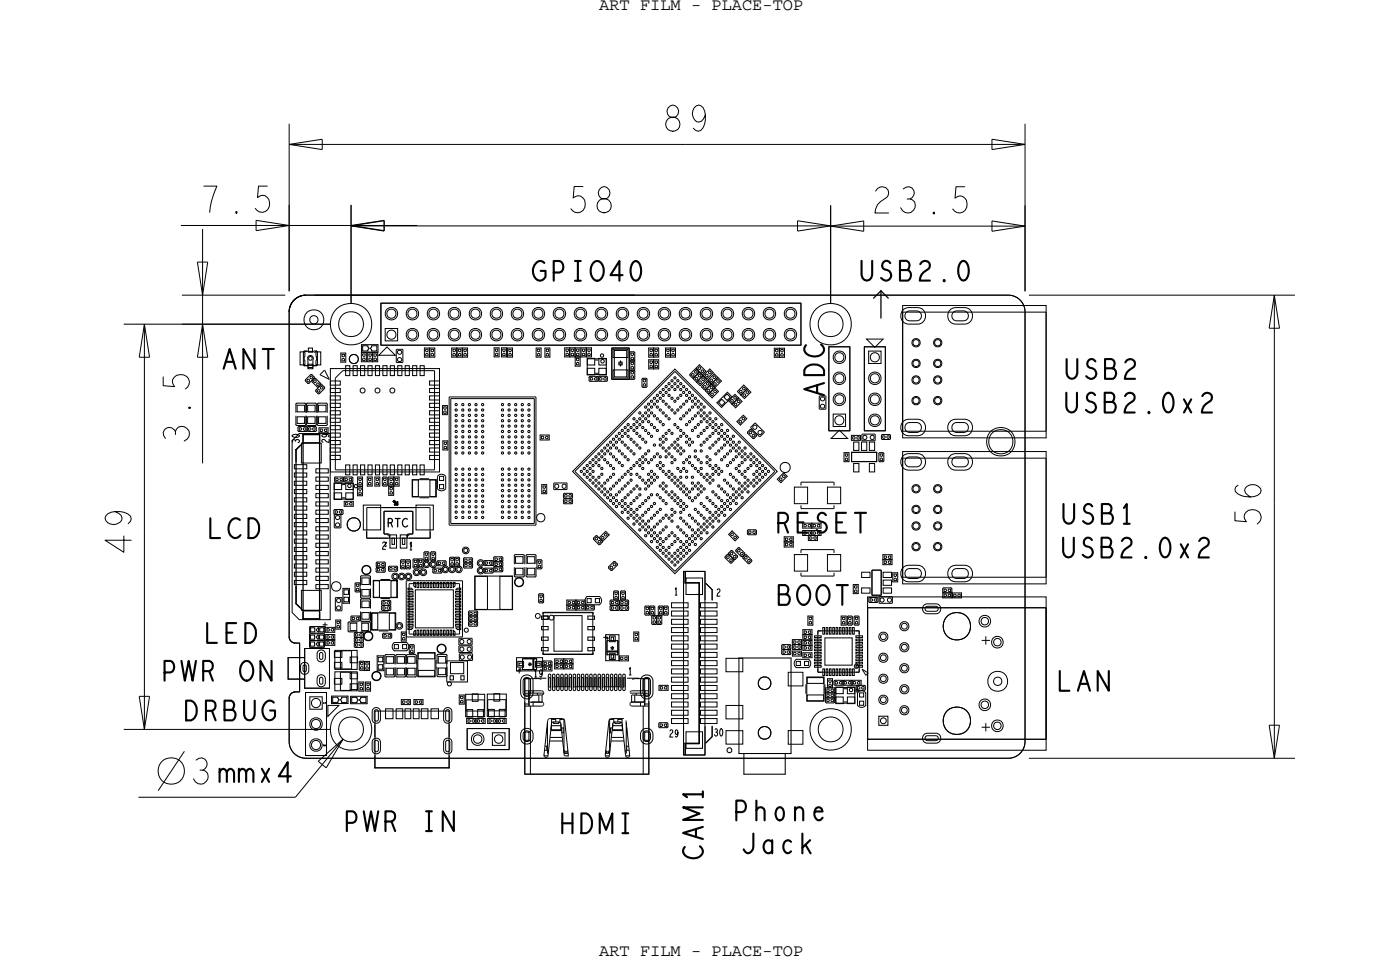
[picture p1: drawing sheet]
<svg xmlns="http://www.w3.org/2000/svg" width="169mm" height="117mm" viewBox="0 0 169 117" stroke-linecap="round" stroke-linejoin="round" font-family="sans-serif">
<defs><g id="words">
<g font-size="3.2">
<text x="22.9" y="53.6" transform="rotate(-90 22.9 53.6)">3.5</text>
<text x="23.1" y="94.8">3</text>
</g>
<g font-size="2.4">
<text x="99.7" y="47.9" transform="rotate(-90 99.7 47.9)">ADC</text>
<text x="93.8" y="64.4">RESET</text>
<text x="26.6" y="94.6">mmx4</text>
<text x="88.8" y="99.2">Phone</text>
<text x="89.6" y="103.2">Jack</text>
</g>
<g font-size="2.1">
<text x="72.5" y="1.2">ART FILM - PLACE-TOP</text>
<text x="72.5" y="115.6">ART FILM - PLACE-TOP</text>
</g>
<g font-size=".9">
<text x="46.2" y="66.4">2</text>
<text x="49.4" y="66.5">1</text>
<text x="81.5" y="72">1</text>
<text x="64.5" y="81.9">19</text>
<text x="76" y="81.6">1</text>
</g>
<text font-size=".5" x="49.9" y="65.6" transform="rotate(-180 49.9 65.6)">1</text>
<g font-size=".3">
<text x="39.1" y="84.9" transform="rotate(90 39.1 84.9)">1</text>
<text x="39.1" y="90" transform="rotate(90 39.1 90)">3</text>
</g>
</g></defs>
<!-- layer: Board Outline -->
<g fill="none" stroke="#000" stroke-width=".12">
<path d="M35 17.5h47.9zM35 17.5l4-.7zM35 17.5l4 .6zM35 15v20.2zM39 16.8v1.3zM82.9 17.5h41.1zM120 16.8l4 .7zM120 16.8v1.3zM120 18.1l4-.6zM124 15v20.2zM15 39.2h25zM17.5 39.2l.6 4z"/>
<path d="M17.5 39.2l-.7 4zM17.5 39.2v25zM21.9 27.3h13.1zM22 39.2h18zM22 35.7h12.5zM23.9 31.7l.6 4zM23.9 31.7h1.2zM24.5 39.2l.6 4zM24.5 27.7v8zM24.5 35.7v3.5zM24.5 39.2l-.6 4zM24.5 39.2v16.8z"/>
<path d="M25.1 31.7l-.6 4zM31 26.6l4 .7zM31 26.6v1.3zM31 27.9l4-.6zM35 27.3h7.5zM35 24.8v10.4zM35 37.7v39.3zM35.5 36.3l.8-.5 .7-.1h84.9a2.03 2.03 0 0 1 2.1 2v52a2.03 2.03 0 0 1-2.1 2h-84.9a2.03 2.03 0 0 1-2-2v-5.3a.76 .76 0 0 1 .7-.7h.5v-5.9h-.6l-.3-.2a.76 .76 0 0 1-.3-.6v-39.3l.1-.7zM37 35.7h50.5zM37 35.7a2.03 2.03 0 0 0-2 2M38 35.7h38.8zM42.5 27.3l4-.7z"/>
<path d="M42.5 27.3l4-.6zM42.5 27.3h29zM42.5 27.3l4 .6zM42.5 24.8v11.9zM42.5 27.3h8zM46.5 26.6v1.3zM46.5 26.7v1.2zM71.5 27.3h29zM87.5 35.7h34.4zM96.5 26.7l4 .6zM96.5 26.7v1.2zM96.5 27.9l4-.6z"/>
<path d="M100.5 27.3h10.9zM100.5 27.3l4-.6zM100.5 27.3l4 .7zM100.5 24.8v11.9zM104.5 26.7v1.3zM111.4 27.3h12.6zM120 26.7l4 .6zM120 26.7v1.3zM120 28l4-.7zM121.9 35.7a2.03 2.03 0 0 1 2.1 2M124 24.8v10.4zM124 37.7v52z"/>
<path d="M124.4 35.7h32.2zM153.5 39.7h1.2zM154.1 35.7l.6 4zM154.1 35.7l-.6 4zM154.1 35.7v25.2zM16.8 43.2h1.3zM23.9 43.2h1.2zM17.5 64.2v24zM35 77a.76 .76 0 0 0 .7 .8M35.7 77.8h.5zM36.2 77.8v5.9zM154.1 60.9v30.8z"/>
<path d="M15 88.2h25zM16.7 96.4h19zM16.8 84.2l.7 4zM16.8 84.2h1.3zM18.1 84.2l-.6 4zM22.3 90.8l-3.2 4.8zM35 84.4v5.3zM35 89.7a2.03 2.03 0 0 0 2 2M35.7 83.7h.5zM35.7 83.7a.76 .76 0 0 0-.7 .7M37 91.7h84.9zM38.5 92.1l1 .7z"/>
<path d="M38.5 92.1l3-2.7zM41.5 89.4l-2 3.4zM41.5 89.4l-5.8 7zM124 89.7a2.03 2.03 0 0 1-2.1 2M124.4 91.7h32.2zM153.5 87.7l.6 4zM153.5 87.7h1.2zM154.7 87.7l-.6 4z"/>
<circle cx="20.7" cy="93.2" r="1.6"/>
</g>
<path d="M106.5 35.2l.9 .9zM106.5 35.2l-.8 .9zM106.5 35.2v3.3z" fill="none" stroke="#000" stroke-width=".15"/>
<!-- layer: Components -->
<g fill="none" stroke="#000" stroke-width=".12">
<path d="M46.1 36.7h50.8zM46.1 36.7v5zM96.9 36.7v5zM109.2 36.9h17.3zM109.2 36.9v16zM109.2 37.7h17.3zM109.2 37.7v14.4zM126.5 36.9v16zM126.5 37.7v14.4zM35.8 48.9v1zM35.8 50.3v1zM35.8 51.3l.1 .2"/>
<path d="M35.9 48.8h1zM35.9 51.5h1zM35.9 48.8l-.1 .1M36 51.7v.4zM36 52.1l.2 .1M36.2 51.6h.8zM36.2 51.6l-.2 .1M36.2 52.2h.8zM36.2 52.4h3.7v22.5h-3.7l-.9-.8v-20.8zM36.7 42.5h1.2zM36.7 44.2h1.7zM36.7 42.5v1.7z"/>
<path d="M36.7 42.4h.4zM36.7 44.2h.4zM36.9 48.8l.1 .1M37 46.1l.2 .2zM37 45.9l.6-.6zM37 45.9v.2M37 51.3l-.1 .2M37 50.3v1zM37 48.9v1zM37 51.6l.1 .1M37.1 48.9v1zM37.1 50.3v1z"/>
<path d="M37.1 51.3l.1 .2M37.1 52.1l-.1 .1M37.1 51.7v.4zM37.2 51.7v.4zM37.2 52.1l.1 .1M37.2 48.8h.9zM37.2 51.5h.9zM37.2 48.8l-.1 .1M37.2 46.3h.2M37.2 43.5v-.3l.4-.2 .2 .2v.3M37.2 43.5v.9zM37.2 44.4h.6z"/>
<path d="M37.3 51.6h.8zM37.3 51.6l-.1 .1M37.3 52.2h.8zM37.4 43.2l.1-.1 .2 .1v.3l-.2 .1-.1-.1zM37.6 45.3h.1M37.7 45.3l.3 .3zM37.8 46.2l.6 .6zM37.8 46l.2-.2zM37.8 46v.2M37.8 43.5v.9zM37.9 42.5v.1zM37.9 42.4h.4z"/>
<path d="M37.9 44.2h.4zM37.9 42.6h.2zM38 45.6v.1M38 45.7l-.6 .6zM38 45.8h.2M38.1 48.8l.2 .1M38.1 51.6l.2 .1M38.2 45.8l.6 .6zM38.2 42.5l-.1 .1zM38.2 42.5h.2zM38.2 47.3l.3 .3zM38.2 47.2l.6-.6z"/>
<path d="M38.2 47.2v.1M38.3 51.3l-.2 .2M38.3 50.3v1zM38.3 48.9v1zM38.3 52.1l-.2 .1M38.3 51.7v.4zM38.4 46.8h.1M38.4 48.9v1zM38.4 50.3v1zM38.4 51.3l.1 .2M38.4 42.5v1.7zM38.5 47.6h.1"/>
<path d="M38.5 48.8h.9zM38.5 51.5h.9zM38.5 48.8l-.1 .1M38.6 52.3h1.1zM38.6 51.7v.6zM38.6 51.7h1.1zM38.7 45.3l.6-.6zM38.7 45.3l1.1 .6zM38.8 46.4v.1M38.8 46.5l-.3 .3zM38.8 46.6h.2M39 46.6l.2 .2z"/>
<path d="M39.2 46.8v.2M39.2 47l-.6 .6zM39.3 44.7l.5 1.2zM39.4 48.8l.2 .1M39.6 51.3l-.2 .2M39.6 50.3v1zM39.6 48.9v1zM39.7 51.7v.6zM40 44.6h13.2v12.5h-13.2zM40.4 58.4h2.3v1.9h-2.3zM40.5 57.8v.3zM40.5 58.1l.1 .2"/>
<path d="M40.6 56.8h12zM40.6 45.7l.9-.9zM40.6 45.7v11.1zM40.6 57.7h.8zM40.6 57.7l-.1 .1M40.6 58.3h.8zM41.2 43.8h.6zM41.2 42.7h.6zM41.2 42.7v1.1zM41.4 58.6h.4zM41.4 57.7l.2 .1 .1-.1M41.5 44.8h11.1z"/>
<path d="M41.6 57.8v.3zM41.7 58.3l-.1-.2-.2 .2M41.7 57.7h.8zM41.7 58.3h.8zM41.8 42.7v1.1zM42.1 58.6l.2-.1 .2 .1v.3l-.2 .1-.2-.1zM42.5 57.7l.2 .1M42.7 58.1l-.2 .2M42.7 57.8v.3zM42.9 58.7l.1-.1 .2 .1v.2l-.2 .1-.1-.1zM43.2 59.9h.6zM43.2 58.8h.6z"/>
<path d="M43.2 58.8v1.1zM43.2 57.7v1.1zM43.2 57.7h.6zM43.7 43.7h.6zM43.7 42.6h.6zM43.7 42.6v1.1zM43.7 41.7h2zM43.7 41.7v.9zM43.7 42.6h2zM43.8 58.8v1.1zM43.8 57.7v1.1zM44.3 42.6v1.1z"/>
<path d="M44.4 58.8h.6zM44.4 57.7v1.1zM44.4 57.7h.6zM44.5 43.7h.6zM44.5 42.6h.6zM44.5 42.6v1.1zM45 57.7v1.1zM45.1 42.6v1.1zM45.1 43.7h.6zM45.1 42.6h.6zM45.3 58.8h.6zM45.3 57.7v1.1z"/>
<path d="M45.3 57.7h.6zM45.7 42.6v1.1zM45.7 41.7v.9zM45.8 43l1-1 1 1zM45.9 57.7v1.1zM46.1 41.7h33zM46.2 57.8v.9zM46.2 58.7l.2 .1M46.4 57.7h.3zM46.4 57.7l-.2 .1M46.4 58.8h.3zM46.7 57.7l.1 .1"/>
<path d="M46.8 58.7l-.1 .1M46.8 57.8v.9zM47 58.8h.6zM47 59.9h.6zM47 57.7v1.1zM47 57.7h.6zM47 58.8v1.1zM47.6 57.7v1.1zM47.6 58.8v1.1zM47.7 58.8h.6zM47.7 57.7v1.1zM47.7 57.7h.6z"/>
<path d="M47.9 43.8h.8zM47.9 42.2h.8zM47.9 42.2v1.6zM48.3 57.7v1.1zM48.7 42.2v1.6zM49.8 58h3v2.1h-3zM50.7 57.9h1.2zM51.3 43.2h.6zM51.3 42.1v1.1zM51.3 42.1h.6zM51.9 42.1v1.1zM52 43.2h.6z"/>
<path d="M52 42.1v1.1zM52 42.1h.6zM52.6 44.8v12zM52.6 42.1v1.1zM52.9 59.1l.2 .2 .3 .1 .3-.1 .2-.2M52.9 57.6v1.5zM52.9 57.6l.2-.2 .3-.1 .3 .1 .2 .2M53.5 50.1h.6zM53.5 49h.6zM53.5 49v1.1zM53.6 54.4h.6zM53.6 53.3v1.1z"/>
<path d="M53.6 53.3h.6zM53.9 57.6v1.5zM54.1 49v1.1zM54.2 53.3v1.1zM54.3 48h10.5zM54.3 48v15.5zM54.5 48.2h10.1zM54.5 48.2v15.1zM54.6 43.2h.6zM54.6 42.1v1.1zM54.6 42.1h.6zM55.2 42.1v1.1z"/>
<path d="M55.3 43.2h.6zM55.3 42.1v1.1zM55.3 42.1h.6zM55.9 42.1v1.1zM55.9 43.2h.6zM55.9 42.1h.6zM56.5 42.1v1.1zM59.8 43.2h.6zM59.8 42.1v1.1zM59.8 42.1h.6zM60.4 42.1v1.1zM60.6 43.2h.6z"/>
<path d="M60.6 42.1v1.1zM60.6 42.1h.6zM61.2 42.1v1.1zM61.4 43.2h.6zM61.4 42.1v1.1zM61.4 42.1h.6zM62 42.1v1.1zM64.6 48.2v15.1zM64.8 48v15.5zM64.8 43.2h.6zM64.8 42.1v1.1zM64.8 42.1h.6z"/>
<path d="M65.3 53.2h1.1zM65.3 52.6h1.1zM65.3 52.6v.6zM65.4 42.1v1.1zM65.5 59.7h.6zM65.5 58.6h.6zM65.5 58.6v1.1zM65.9 43.2h.6zM65.9 42.1v1.1zM65.9 42.1h.6zM66.1 58.6v1.1zM66.4 52.6v.6z"/>
<path d="M66.5 42.1v1.1zM67 59.2h1.6zM67 58.4v.8zM67 58.4h1.6zM68.1 59.8v.3zM68.3 59.7h.8zM68.3 59.7l-.2 .1M68.3 43.2h.6zM68.3 42.1v1.1zM68.3 42.1h.6zM68.6 58.4v.8zM68.9 42.1v1.1z"/>
<path d="M68.9 43.2h.6zM68.9 42.1h.6zM69.1 59.7l.1 .1M69.2 59.8v.3zM69.5 42.1v1.1zM69.5 57l12.1 12.1zM69.5 57l12.1-12.1zM69.6 44.3h.6zM69.6 43.2h.6zM69.6 43.2v1.1zM69.6 42.1v1.1zM69.6 42.1h.6z"/>
<path d="M70.2 43.2v1.1zM70.2 42.1v1.1zM70.3 43.2h.6zM70.3 42.1v1.1zM70.3 42.1h.6zM70.9 42.1v1.1zM70.9 43.2h.6zM70.9 42.1h.6zM71 43.4h2.3v1.9h-2.3zM71.2 45.6v.4zM71.2 46l.2 .1M71.4 45.5h.8z"/>
<path d="M71.4 45.5l-.2 .1M71.4 46.1h.8zM71.5 42.1v1.1zM72 43.5h.4zM72 45.1h.4zM72.2 45.5l.1 .1 .2-.1M72.3 45.6v.4zM72.4 45.6v.4zM72.5 46.1l-.2-.1-.1 .1M72.5 45.5h.8zM72.5 46.1h.8zM72.6 42.9l.2-.1 .2 .1v.2l-.2 .1-.2-.1z"/>
<path d="M72.7 43.6l.2-.1 .2 .1v.2l-.2 .1-.2-.1zM73.3 45.5l.2 .1M73.5 46l-.2 .1M73.5 45.6v.4zM74 42.1h2.1v3.8h-2.1zM74 45.9h2.1zM74 42.1h2.1zM74 42.1v3.8zM74.3 42.4h1.5v3.2h-1.5zM74.8 43.8h.4zM74.8 43.9h.4zM74.8 44h.4z"/>
<path d="M74.8 43.9v.1zM74.8 44.1h.4zM75 43.6v.2zM75 44.1v.2zM75.2 43.9v.1zM76.1 42.1v3.8zM76.2 44.9v.8zM76.2 45.7l.1 .2M76.2 44.8h.6zM76.2 43.7v1.1zM76.2 43.7h.6zM76.2 42.7v.8z"/>
<path d="M76.2 43.5l.1 .1M76.3 44.8h.3zM76.3 45.9h.3zM76.3 44.8l-.1 .1M76.3 42.5h.3zM76.3 42.5l-.1 .2M76.3 43.6h.3zM76.6 44.8l.2 .1M76.6 42.5l.2 .2M76.8 45.7l-.2 .2M76.8 43.7v1.1zM76.8 44.9v.8z"/>
<path d="M76.8 43.5l-.2 .1M76.8 42.7v.8zM77.6 45.9v.8zM77.6 46.7l.2 .1M77.8 45.7h.3zM77.8 46.8h.3zM77.8 45.7l-.2 .2M78.1 45.7l.1 .2M78.2 46.7l-.1 .1M78.2 45.9v.8zM78.5 43.2h.6zM78.5 44.6h.6z"/>
<path d="M78.5 42.1v1.1zM78.5 42.1h.6zM78.5 43.5v1.1zM78.5 43.5h.6zM79.1 42.1v1.1zM79.1 43.5v1.1zM79.1 43.2h.6zM79.1 44.6h.6zM79.1 42.1h.6zM79.1 43.5h.6zM79.1 41.7h17.8zM79.7 42.1v1.1z"/>
<path d="M79.7 43.5v1.1zM80.5 43.2h.6zM80.5 42.1v1.1zM80.5 42.1h.6zM81.1 42.1v1.1zM81.1 43.2h.6zM81.1 42.1h.6zM81.6 44.9l12.1 12.1zM81.6 44.6l12.4 12.4-12.4 12.4-12.4-12.4zM81.7 42.1v1.1zM83.5 45.4l.2 .3zM83.5 45.2l.6-.6z"/>
<path d="M83.5 45.2v.2M83.7 45.7h.2M83.8 45.8l.4 .4zM83.8 45.8l.8-.8zM84.1 44.6h.1M84.2 44.5l.4-.4zM84.2 44.5l.7 .8zM84.2 44.6l.3 .3zM84.2 46.2l.5 .4zM84.2 46.2l.8-.8zM84.5 44.9v.2M84.5 45.1l-.6 .6z"/>
<path d="M84.6 44.1l.8 .8zM84.6 45l.4 .4zM84.9 46.9l.2 .2zM84.9 46.7l.6-.6zM84.9 46.7v.2M85 45.4l-.8 .8zM85 45.4l.4 .5zM85.1 45.4l.4 .4zM85.1 45.4l.7-.8zM85.1 47.1h.2M85.3 47.1l.6-.6zM85.3 47.3l.3 .3z"/>
<path d="M85.3 47.1v.2M85.4 44.9l-.5 .4zM85.4 45.9l-.7 .7zM85.5 46.1h.2M85.6 47.6h.2M85.6 46l.4 .4zM85.7 46.1l.2 .2zM85.7 47.7l.4 .4zM85.8 44.6l.5 .4zM85.9 46.5l-.6 .6zM85.9 46.3v.2M85.9 46.5h.2"/>
<path d="M86 46.4l.5 .5zM86.1 46.5l.3 .3zM86.3 45l-.8 .8zM86.4 46.8v.2M86.4 47l-.6 .6zM86.4 45.2l-.8 .8zM86.4 45.2l.4 .4zM86.5 46.9l-.8 .8zM86.5 46.9l.4 .4zM86.7 48.7l.6 .6zM86.7 48.7l1.3-1.3zM86.8 45.6l-.8 .8z"/>
<path d="M86.8 45.7l-.8 .7zM86.8 45.7l.4 .4zM86.9 47.3l-.8 .8zM87.2 46.1l-.7 .8zM88 47.4l.5 .6zM88.1 48.5l.4 .4zM88.5 48l-1.2 1.3zM88.5 48.9l.5 .4zM88.5 48.9l.8-.8zM88.9 47.7l-.8 .8zM88.9 47.7l.4 .4zM89.1 51l.4 .4z"/>
<path d="M89.1 51l.8-.8zM89.2 47.3l.4 .5zM89.2 47.3l.8-.7zM89.3 48.1l-.8 .8zM89.3 48.1l.4 .4zM89.6 47.8l.4 .4zM89.7 48.5l-.7 .8zM89.9 50.2l.4 .4zM90 46.6l.4 .4zM90.3 50.6l-.8 .8zM90.4 47l-.8 .8zM90.4 47l.4 .4z"/>
<path d="M90.4 52.4l.6 .6zM90.4 52.2l.3-.2zM90.4 52.2v.2M90.7 52h.2M90.8 51.7l.5-.6zM90.8 51.7l1.1 1.1zM90.8 47.4l-.8 .8zM90.9 52l.6 .6zM91 53h.2M91.3 51.1l1.2 1.2zM91.5 52.6v.2M91.5 52.8l-.3 .2z"/>
<path d="M92.5 52.3l-.6 .5zM93.6 43.2h.6zM93.6 42.1v1.1zM93.6 42.1h.6zM93.7 57l-12.1 12.1zM94 57.9l.4 .5zM94 57.9l.8-.7zM94.2 42.1v1.1zM94.3 43.2h.6zM94.3 42.1v1.1zM94.3 42.1h.6zM94.8 57.2l.4 .4z"/>
<path d="M94.9 42.1v1.1zM95.2 57.6l-.8 .8zM96.9 58.3h4zM96.9 58.3v.4zM99.1 49.5h.8zM99.1 47.9v1.6zM99.9 47.9v1.6zM100.2 52.1h2.6zM100.2 41.9h2.6zM100.2 41.9v10.2zM100.9 58.3v.4zM101.5 52l1 1h-2z"/>
<path d="M102.1 55.8h.6zM102.1 54.7v1.1zM102.1 54.7h.6zM102.7 54.7v1.1zM102.8 41.9v10.2zM103 53.2h1.1zM103 52.6h1.1zM103 52.6v.6zM103 55.8h3zM103 54.7h3zM103 54.7v1.1zM104.1 52.6v.6z"/>
<path d="M104.2 53.3h1.6zM104.2 52.5h1.6zM104.2 52.5v.8zM104.5 52.1h2.6zM104.5 41.9h2.6zM104.5 41.9v10.2zM104.8 41h2l-1 1zM105.8 52.5v.8zM106 54.7v1.1zM106 54.7v.1zM106 54.8v1zM106.3 54.9v.8z"/>
<path d="M106.3 55.7l.1 .1M106.4 54.7h.4zM106.4 55.8h.4zM106.4 54.7l-.1 .2M106.6 52.7v.3zM106.6 53l.1 .1M106.7 52.5h.9zM106.7 52.5l-.1 .2M106.7 53.1h.9zM106.8 54.7l.1 .2M106.9 55.7l-.1 .1M106.9 54.9v.8z"/>
<path d="M107.1 41.9v10.2zM107.6 52.5l.1 .2M107.7 53l-.1 .1M107.7 52.7v.3zM109.2 52.9h17.3zM109.2 52.1h17.3zM109.2 54.6h17.3zM109.2 54.6v16zM109.2 55.4h17.3zM109.2 55.4v14.4zM126.5 54.6v16zM126.5 55.4v14.4z"/>
<path d="M34.8 79.5v2.6zM34.8 79.5h2zM36.8 78.4h3zM36.8 78.4v4.8zM37.4 76.6h1.8zM37.4 76.6v.8zM37.4 77.5h1.8zM37.4 77.5v.8zM37.4 77.4h1.8zM37.4 78.3h1.8zM37.5 75.8h1.8zM37.5 75.8v.8z"/>
<path d="M37.5 76.6h1.8zM38.2 77l.3 .3zM38.2 77.9l.3 .3zM38.2 76.2l.3 .3zM38.5 77.1v.2zM38.5 76.7l-.3 .3zM38.5 76.7v.4zM38.5 78v.2zM38.5 77.6l-.3 .3zM38.5 77.6v.4zM38.5 76.3v.2zM38.5 75.9l-.3 .3z"/>
<path d="M38.5 75.9v.4zM39 75.6h.6zM39.2 76.6v.8zM39.2 77.5v.8zM39.3 75.8v.8zM39.3 75.3v.6zM39.4 76.5h1.1zM39.4 77.3h1.1zM39.4 78h1.1zM39.4 75.9h1.1zM39.4 75.9v.6zM39.4 76.7h1.1z"/>
<path d="M39.4 76.7v.6zM39.4 77.4h1.1zM39.4 77.4v.6zM39.8 78.4v4.8zM40.4 61.7v.4zM40.4 62.1l.1 .1M40.4 63.8h.8zM40.4 62.2h.8zM40.4 62.2v1.6zM40.5 75.9v.6zM40.5 76.7v.6zM40.5 77.4v.6z"/>
<path d="M40.5 78.6h2.7v2.3h-2.7zM40.5 61.6h.9zM40.5 61.6l-.1 .1M40.5 62.2h.9zM40.6 73.9h.8zM40.6 72.3v1.6zM40.6 72.3h.8zM40.6 76.1h.6zM40.6 75h.6zM40.6 75v1.1zM41.2 78.7h1.3zM41.2 78.7v2.2z"/>
<path d="M41.2 75v1.1zM41.2 62.2v1.6zM41.4 61.6l.1 .1M41.4 72.3v1.6zM41.4 60.2h.4zM41.5 71.1h.8zM41.5 72.9h.8zM41.5 71.1v1.8zM41.5 62.1l-.1 .1M41.5 61.7v.4zM41.6 61.2h1.1zM41.6 60.6h1.1z"/>
<path d="M41.6 60.6v.6zM42.1 75.3v1zM42.1 76.3l.1 .1M42.2 75.2h1zM42.2 76.4h1zM42.2 75.2l-.1 .1M42.3 71.1v1.8zM42.4 74.6v.4zM42.4 75l.2 .1M42.5 78.7v2.2zM42.6 74.5h.8zM42.6 74.5l-.2 .1"/>
<path d="M42.6 75.1h.8zM42.7 60.6v.6zM42.8 76.6v.3zM42.8 77.2v.4zM42.8 77.8v.4zM42.8 76.9l.2 .2-.2 .1M42.8 77.6l.2 .1M42.8 78.2l.2 .1M42.9 70.6v.9zM42.9 71.5l.2 .1M43 76.5h.8zM43 77.1h.8z"/>
<path d="M43 77.7h.8zM43 76.5l-.2 .1M43 77.7l-.2 .1M43 78.3h.8zM43.1 70.5h.3zM43.1 71.6h.3zM43.1 70.5l-.2 .1M43.4 74.5l.1 .1M43.4 70.5l.1 .1M43.5 75l-.1 .1M43.5 74.6v.4zM43.5 71.5l-.1 .1"/>
<path d="M43.5 70.6v.9zM43.6 80h.3zM43.6 80l-.1 .1M43.6 72.6v.9zM43.6 74v1zM43.6 69.8v1zM43.6 71.2v1zM43.6 75l.1 .1M43.6 72.2l.1 .1M43.7 75.2h1zM43.7 76.4h1zM43.7 72.4h1z"/>
<path d="M43.7 69.6h1zM43.7 75.1h1zM43.7 72.3h1zM43.7 72.4l-.1 .2M43.7 69.6l-.1 .2M43.8 76.5l.1 .1M43.8 77.7l.1 .1M43.9 80l.2 .1M43.9 76.9l-.1 .2 .1 .1M43.9 77.6l-.1 .1M43.9 78.2l-.1 .1M43.9 76.6v.3z"/>
<path d="M43.9 77.2v.4zM43.9 77.8v.4zM44.1 80v1.1zM44.1 80h.6zM44.3 64.3v.8zM44.3 65.1h2.6zM44.4 61.4h7.6zM44.4 61.4v3.7zM44.4 65.1h7.6zM44.7 75.2l.1 .1M44.7 72.4l.1 .2M44.7 69.6l.1 .2"/>
<path d="M44.7 80v1.1zM44.8 76.3l-.1 .1M44.8 75.3v1zM44.8 75l-.1 .1M44.8 72.2l-.1 .1M44.8 69.8v1zM44.8 71.2v1zM44.8 74v1zM44.8 72.6v.9zM44.9 74.1h3v2.1h-3zM45.1 70.2h3v2.1h-3zM45.5 68.7v.4z"/>
<path d="M45.5 69.1l.1 .1M45.5 68.1v.3zM45.5 68.4l.1 .2M45.6 79.3h.8zM45.6 79.3v1.8zM45.6 68.6h.9zM45.6 68.6l-.1 .1M45.6 69.2h.9zM45.6 68h.9zM45.6 68l-.1 .1M45.8 74h1.2zM45.8 76.3h1.2z"/>
<path d="M46 70.1h1.2zM46 72.4h1.2zM46.2 72.7v.4zM46.2 73.1l.1 .1M46.2 73.3v.4zM46.2 73.7l.1 .1M46.3 76.7v.3zM46.3 77l.1 .2M46.3 61.4h3.8zM46.3 72.6h.8zM46.3 72.6l-.1 .1M46.3 73.2h.8z"/>
<path d="M46.3 73.2l-.1 .1M46.3 73.8h.8zM46.4 76.6h.8zM46.4 76.6l-.1 .1M46.4 77.2h.8zM46.4 79.3v1.8zM46.4 61.8h3.5zM46.4 61.8v2.8zM46.4 64.6h.5zM46.4 64.6h.7zM46.5 68.6l.1 .1M46.5 68l.1 .1"/>
<path d="M46.6 79.3v1zM46.6 69.1l-.1 .1M46.6 68.7v.4zM46.6 68.4l-.1 .2M46.6 68.1v.3zM46.7 79.2h.9zM46.7 79.2l-.1 .1M46.9 64.6v.2zM47 68.6v.3zM47 68.9l.1 .2M47.1 64.6v.5zM47.1 68.5h.9z"/>
<path d="M47.1 68.5l-.1 .1M47.1 69.1h.9zM47.1 72.6l.2 .1M47.1 73.2l.2 .1M47.2 76.6l.2 .1M47.3 73.1l-.2 .1M47.3 72.7v.4zM47.3 73.7l-.2 .1M47.3 73.3v.4zM47.4 77l-.2 .2M47.4 76.7v.3zM47.4 65.1h.3v.7h-.3z"/>
<path d="M47.5 60.6l.5 .5zM47.5 60.6h.1zM47.6 60.6l.5 .5zM47.6 60.6l.1-.1zM47.6 79.2l.2 .1M47.7 60.5l.4 .4zM47.7 61.1h.4zM47.7 78.7h1.5zM47.7 77.7h1.5zM47.7 77.7l-.2 .2-.1 .3 .1 .3 .2 .2M47.8 79.3v1zM47.9 79.3v1z"/>
<path d="M48 61.1h.1zM48 68.5l.1 .1M48 79.2h.9zM48 79.2l-.1 .1M48.1 68.9l-.1 .2M48.1 68.6v.3zM48.1 60.9v.2zM48.1 60.6l-.4 .5zM48.1 60.6v.5zM48.4 67.8v.9zM48.4 68.7l.2 .1M48.5 77.5h.6z"/>
<path d="M48.5 76.4v1.1zM48.5 76.4h.6zM48.6 67.7h.3zM48.6 67.7l-.2 .1M48.6 68.8h.3zM48.7 65.1h.3v.7h-.3zM48.9 79.2l.2 .1M49 67.8v.9zM49.1 79.3v1zM49.1 70.2h6.8zM49.1 77h6.8zM49.1 70.2v6.8z"/>
<path d="M49.1 76.4v1.1zM49.2 68.8l-.2-.1-.1 .1M49.2 67.7h.3zM49.2 67.7l-.2 .1-.1-.1M49.2 68.8h.3zM49.2 77.7l.2 .2v.3v.3l-.2 .2M49.3 79.2h.9zM49.3 79.2l-.2 .1M49.3 64.6h.6zM49.3 64.6v.5zM49.4 65.1h2.6zM49.4 64.6v.2z"/>
<path d="M49.4 64.6h.5zM49.5 76.7h6.1zM49.5 70.6v6.1zM49.5 70.6h6.1zM49.5 78.1v.8zM49.5 78.9l.1 .1M49.5 67.7l.1 .1M49.6 77.9h.4zM49.6 79h.4zM49.6 77.9l-.1 .2M49.6 68.7l-.1 .1M49.6 67.8v.9z"/>
<path d="M49.9 61.8v2.8zM50 67.7v.9zM50 68.6l.1 .1M50 77.9l.1 .2M50.1 67.6h.3zM50.1 67.6l-.1 .1M50.1 68.7h.3zM50.1 78.9l-.1 .1M50.1 78.1v.8zM50.2 79.2l.1 .1M50.3 79.3v1zM50.4 79.8v1.2z"/>
<path d="M50.5 78.9h2.1v2.9h-2.1zM50.6 67.7v.9zM50.7 68.7l-.1-.1-.2 .1M50.7 67.6h.3zM50.7 67.6l-.1 .1-.2-.1M50.7 68.7h.3zM50.7 60.2h1.2zM51 67.6l.2 .1M51.2 68.6l-.2 .1M51.2 67.7v.9zM51.3 66.8v.9zM51.3 67.7l.1 .1"/>
<path d="M51.4 66.7h.3zM51.4 66.7l-.1 .1M51.4 67.8h.3zM51.7 66.7l.2 .1M51.9 67.7l-.2 .1M51.9 66.8v.9zM52 61.4v3.7zM52 64.3v.8zM52.1 66.8v.9zM52.1 67.7l.1 .1M52.2 66.7h.4zM52.2 66.7l-.1 .1"/>
<path d="M52.2 67.8h.4zM52.3 68.8v.4zM52.3 69.2l.2 .1M52.5 68.7h.8zM52.5 68.7l-.2 .1M52.5 69.3h.8zM52.6 66.7l.1 .1M52.7 67.7l-.1 .1M52.7 66.8v.9zM52.7 79.8v1.2zM52.9 67.9v.4zM52.9 68.3l.1 .1"/>
<path d="M52.9 79.3v1zM53 67.8h.8zM53 67.8l-.1 .1M53 68.4h.8zM53 79.1h.9zM53 79.1l-.1 .2M53.3 68.7l.1 .1M53.4 69.2l-.1 .1M53.4 68.8v.4zM53.8 67.8l.2 .1M53.9 79.1l.2 .2M54 68.3l-.2 .1"/>
<path d="M54 67.9v.4zM54 79.9h2.5v2.6h-2.5zM54.1 79.3v1zM54.3 63.5h10.5zM54.4 67.5v.9zM54.4 68.4l.1 .1M54.5 67.4h.3zM54.5 67.4l-.1 .1M54.5 68.5h.3zM54.5 63.3h10.1zM54.8 67.4l.2 .1M55 68.4l-.2 .1"/>
<path d="M55 67.5v.9zM55 68.4l.1 .1M55.1 67.4h.4zM55.1 67.4l-.1 .1M55.1 68.5h.4zM55.5 67.4l.1 .1M55.5 78.9h1.6zM55.5 78h1.6zM55.5 78.1h1.6zM55.5 78.1v.8zM55.5 77.2v.8zM55.5 77.2h1.6z"/>
<path d="M55.5 79.9h1.6zM55.5 79.1v.8zM55.5 79.1h1.6zM55.6 70.6v6.1zM55.6 68.4l-.1 .1M55.6 67.5v.9zM55.9 70.2v6.8zM56.1 68.2v.4zM56.1 67.6v.3zM56.1 68.6l.1 .1M56.1 67.9l.1 .2M56.2 68.1h.8z"/>
<path d="M56.2 67.5h.8zM56.2 68.1l-.1 .1M56.2 67.5l-.1 .1M56.2 68.7h.8zM56.2 76h.2h.2v.2v.2h-.2h-.2l-.1-.2zM56.7 74v.4zM56.7 74.6v.4zM56.7 75.3v.3zM56.7 74.4l.1 .1M56.7 75l.1 .1M56.7 75.6l.1 .1M56.8 73.9h.8z"/>
<path d="M56.8 74.5h.8zM56.8 75.1h.8zM56.8 73.9l-.1 .1M56.8 74.5l-.1 .1M56.8 75.1l-.1 .2M56.8 75.7h.8zM57 68.1l.2 .1M57 67.5l.2 .1M57.1 78.1v.8zM57.1 77.2v.8zM57.1 79.1v.8zM57.2 68.6l-.2 .1"/>
<path d="M57.2 67.9l-.2 .2M57.2 68.2v.4zM57.2 67.6v.3zM57.4 69.7h4.6v4h-4.6zM57.6 73.9l.2 .1M57.6 74.5l.2 .1M57.6 75.1l.2 .2M57.8 74.4l-.2 .1M57.8 75l-.2 .1M57.8 75.6l-.2 .1M57.8 74v.4zM57.8 74.6v.4z"/>
<path d="M57.8 75.3v.3zM58.5 67.9v.4zM58.5 68.3l.2 .1M58.5 68.8v.4zM58.5 69.2l.2 .1M58.7 67.8h.8zM58.7 67.8l-.2 .1M58.7 68.4h.8zM58.7 68.7h.8zM58.7 68.7l-.2 .1M58.7 69.3h.8zM59.5 67.8l.1 .1"/>
<path d="M59.5 68.7l.1 .1M59.6 68.3l-.1 .1M59.6 67.9v.4zM59.6 69.2l-.1 .1M59.6 68.8v.4zM59.7 68.1v.3zM59.7 68.7v.3zM59.7 67.5v.3zM59.7 67.8l.1 .1-.1 .2M59.7 68.4l.1 .1-.1 .2M59.7 69l.1 .1M59.8 67.9h.9z"/>
<path d="M59.8 68.5h.9zM59.8 67.3h.9zM59.8 67.3l-.1 .2M59.8 69.1h.9zM60.7 67.3l.1 .2M60.8 67.8l-.1 .1 .1 .2M60.8 68.4l-.1 .1 .1 .2M60.8 69l-.1 .1M60.8 68.1v.3zM60.8 68.7v.3zM60.8 67.5v.3zM62.2 67.2v1z"/>
<path d="M62.2 68.6v1zM62.2 69.6l.1 .2M62.3 67.1h1zM62.3 69.8h1zM62.3 67.1l-.1 .1M62.5 79.5h3.1v1.6h-3.1zM63.2 79.7h1.7v1.3h-1.7zM63.2 79.6h1.7zM63.2 79.6v.2zM63.3 67.1l.1 .1M63.4 69.6l-.1 .2M63.4 67.2v1z"/>
<path d="M63.4 68.6v1zM63.6 67.2v1zM63.6 68.6v1zM63.6 69.6l.2 .2M63.8 67.1h.9zM63.8 69.8h.9zM63.8 67.1l-.2 .1M64.4 79.7v1.2zM64.4 79.7h.1zM64.5 79.7v1.2zM64.7 67.1l.1 .1M64.8 69.6l-.1 .2"/>
<path d="M64.8 67.2v1zM64.8 68.6v1zM64.8 74.3l.2-.1 .3 .1v.2v.2l-.3 .1-.2-.1v-.2zM64.9 79.6v.2zM64.9 67.8v.9zM64.9 68.7l.2 .1M65.1 67.7h.3zM65.1 67.7l-.2 .1M65.1 68.8h.3zM65.1 71.9v.9zM65.1 72.8l.2 .1M65.3 71.8h.3z"/>
<path d="M65.3 72.9h.3zM65.3 71.8l-.2 .1M65.4 67.7l.1 .1M65.5 68.7l-.1 .1M65.5 67.8v.9zM65.6 71.8l.1 .1M65.6 74v.3zM65.6 79.1h6.1zM65.6 78.9v.2zM65.6 74h6.1zM65.7 74.5h.6v.4h-.6zM65.7 74.1h6v5h-6z"/>
<path d="M65.7 72.8l-.1 .1M65.7 71.9v.9zM65.8 79.9h.8zM65.8 79.9l-.1 .2M66.6 79.9l.2 .2M67.1 79.7v.6zM67.1 79.7h1.1zM68.1 60.4v.4zM68.1 60.8l.2 .1M68.1 60.1l.2 .2M68.2 79.7v.6zM68.2 79.7h1.1z"/>
<path d="M68.3 60.3h.8zM68.3 60.3l-.2 .1M68.3 60.9h.8zM68.6 73.8h1.1zM68.6 73.2h1.1zM68.6 73.2v.6zM68.6 72.6h1.1zM68.6 72.6v.6zM69.1 60.3l.1 .1M69.2 60.8l-.1 .1M69.2 60.1l-.1 .2M69.2 60.4v.4z"/>
<path d="M69.3 79.7v.6zM69.7 73.2v.6zM69.7 72.6v.6zM69.7 73.8h1.1zM69.7 73.2h1.1zM69.7 72.6h1.1zM70.8 73.2v.6zM70.8 72.6v.6zM70.8 73.3v.3zM70.8 73.6l.1 .2M70.9 73.2h.9zM70.9 73.2l-.1 .1"/>
<path d="M70.9 73.8h.9zM71 73.1h1.5zM71 72.1h1.5zM71 72.1l-.2 .2-.1 .3 .1 .3 .2 .2M71.7 74v.3zM71.7 78.9v.2zM71.8 73.2l.1 .1M71.8 65.2l.6 .6zM71.8 65.1l.2-.3zM71.8 65.1v.1M71.9 73.6l-.1 .2M71.9 73.3v.3z"/>
<path d="M72 64.8h.2M72.2 64.8l.6 .6zM72.4 65.8h.2M72.5 65l.4 .4zM72.5 65l.7-.8zM72.5 72.1l.2 .3 .1 .2-.1 .3-.2 .2M72.8 65.4v.2M72.8 65.6l-.2 .2zM73 77.1h.5zM73.2 64.2l.5 .5zM73.3 76.7h1.6v3.2h-1.6zM73.3 76.8v.5z"/>
<path d="M73.3 77.2h.3zM73.4 77.5h.2zM73.4 77.5v1.7zM73.4 77.5h1.3v1.7h-1.3zM73.4 79.2h.2zM73.5 77v.3zM73.5 78.7v.1zM73.5 78.8h1.2zM73.5 78.7h1.2zM73.6 68.7l.3 .3zM73.6 68.5l.6-.6zM73.6 68.5v.2"/>
<path d="M73.7 64.7l-.8 .7zM73.8 72.7v.3zM73.8 73l.1 .2M73.8 73.3v.4zM73.8 73.7l.1 .1M73.9 78.3l.2 .2zM73.9 78.5h.4zM73.9 78.3h.4zM73.9 69h.1M73.9 77h.3v.5h-.3zM73.9 79.2h.3v.4h-.3zM73.9 72.6h.9z"/>
<path d="M73.9 72.6l-.1 .1M73.9 73.2h.9zM73.9 73.2l-.1 .1M73.9 73.8h.9zM74.1 78.1v.5zM74.2 71.6v.8zM74.2 72.4l.1 .2M74.2 67.9h.2M74.3 78.3l-.2 .2zM74.3 71.5h.4zM74.3 71.5l-.1 .1M74.3 72.6h.4z"/>
<path d="M74.4 67.9l.2 .3zM74.6 77.5h.2zM74.6 79.2h.2zM74.6 68.2v.2M74.6 68.4l-.6 .6zM74.7 71.5l.1 .1M74.7 78.7v.1zM74.8 77.5v1.7zM74.8 72.6l.1 .1M74.8 73.2l.1 .1M74.8 72.4l-.1 .2M74.8 71.6v.8z"/>
<path d="M74.9 73l-.1 .2M74.9 72.7v.3zM74.9 73.7l-.1 .1M74.9 73.3v.4zM74.9 79.9h1.1zM74.9 79.3v.6zM74.9 79.3h1.1zM74.9 73l.2 .2M74.9 73.7l.2 .1M75 71.6v.8zM75 72.4l.2 .2M75.1 72.6h.8z"/>
<path d="M75.1 73.2h.8zM75.1 72.6l-.2 .1M75.1 73.2l-.2 .1M75.1 73.8h.8zM75.2 71.5h.3zM75.2 71.5l-.2 .1M75.2 72.6h.3zM75.5 71.5l.1 .1M75.6 72.4l-.1 .2M75.6 71.6v.8zM75.9 72.6l.1 .1M75.9 73.2l.1 .1"/>
<path d="M76 79.3v.6zM76 73l-.1 .2M76 73.7l-.1 .1M76 72.7v.3zM76 73.3v.4zM76.6 77.5h.6zM76.6 76.4v1.1zM76.6 76.4h.6zM77.2 76.4v1.1zM78 73.4v.9zM78 74.3l.1 .1M78.1 73.3h.4z"/>
<path d="M78.1 74.4h.4zM78.1 73.3l-.1 .1M78.6 73.4v.9zM78.7 74.4l-.1-.1-.1 .1M78.7 73.3h.4zM78.7 74.4h.4zM78.7 73.3l-.1 .1-.1-.1M78.8 74.5v.9zM78.8 75.4l.2 .1M79 74.4h.3zM79 75.5h.3zM79 74.4l-.2 .1"/>
<path d="M79.1 73.3l.1 .1M79.2 74.3l-.1 .1M79.2 73.4v.9zM79.4 74.5v.9zM79.6 75.5l-.2-.1-.1 .1M79.6 74.4h.3zM79.6 75.5h.3zM79.6 74.4l-.2 .1-.1-.1M79.6 73.4v.9zM79.6 74.3l.1 .1M79.7 73.3h.4zM79.7 74.4h.4z"/>
<path d="M79.7 73.3l-.1 .1M79.9 74.4l.1 .1M80 75.4l-.1 .1M80 74.5v.9zM80.2 73.4v.9zM80.3 74.4l-.1-.1-.1 .1M80.3 73.3h.4zM80.3 74.4h.4zM80.3 73.3l-.1 .1-.1-.1M80.7 73.3l.1 .1M80.8 74.3l-.1 .1M80.8 73.4v.9z"/>
<path d="M82.7 69.1v3.5zM82.7 69.1h2.6zM82.7 69.1h2.6v22.2h-2.6zM85.3 69.1v3.5zM85.4 70.5l.7 .8zM86.1 71.3v1.3zM87.7 67.5l.6 .6zM87.7 67.3l.3-.3zM87.7 67.3v.2M88.1 64.6l.4-.4zM88.1 64.6l.8 .8zM88.1 67l.6 .6z"/>
<path d="M88.1 66.9l.3-.3zM88.1 66.9v.1h-.1M88.3 68.1h.2M88.4 66.6h.2M88.5 64.2l.8 .8zM88.6 66.6l.6 .6zM88.7 67.8l-.2 .3zM88.9 67.6h-.2v.2M89 66.7l.6 .6zM89 66.5l.3-.2zM89 66.5v.2M89.2 67.4l-.3 .2z"/>
<path d="M89.2 67.2v.2M89.3 66.3h.1M89.3 65l-.4 .4zM89.4 66.3l.6 .6zM89.6 67.3h.2M89.9 67.5l.6 .6zM89.9 67.4l.2-.3zM89.9 67.4v.1M90 66.9v.1M90 67l-.2 .3zM90.1 67.1h.2M90.3 67.1l.6 .6z"/>
<path d="M90.4 64.2v.3zM90.4 64.5l.1 .2M90.5 68.1h.2M90.5 64.1h.9zM90.5 64.1l-.1 .1M90.5 64.7h.9zM90.9 67.7v.2M90.9 67.9l-.2 .2zM91.4 64.1l.1 .1M91.5 64.5l-.1 .2M91.5 64.2v.3zM94.5 78.7v.3z"/>
<path d="M94.5 78.1v.3zM94.5 78.4l.2 .2-.2 .1M94.5 79l.2 .2M94.7 78.6h.8zM94.7 77.9h.8zM94.7 77.9l-.2 .2M94.7 79.2h.8zM94.7 78.5h.8zM94.8 65.5h1.1zM94.8 66.1h1.1zM94.8 64.9v.6zM94.8 65.5v.6z"/>
<path d="M95.5 77.9l.1 .2M95.6 78.4l-.1 .2 .1 .1M95.6 79l-.1 .2M95.6 78.7v.3zM95.6 78.1v.3zM95.8 77.9h1.1zM95.8 77.3h1.1zM95.8 77.3v.6zM95.8 78.5h1.1zM95.8 79.3h1.1zM95.8 77.9v.6zM95.8 78.7h1.1z"/>
<path d="M95.8 78.7v.6zM95.9 64.9v.6zM95.9 65.5v.6zM96.3 79.7h1.5zM96.3 79.7l-.2 .2-.1 .3 .1 .3 .2 .2M96.9 66.5h4zM96.9 69.7h4zM96.9 61.5h4zM96.9 61.1v.4zM96.9 66.5v.4zM96.9 69.3v.4zM96.9 77.3v.6z"/>
<path d="M96.9 77.9v.6zM96.9 78.7v.6zM97.1 77.4h1.1zM97.1 76.8v.6zM97.1 76.8h1.1zM97.1 76.7h1.1zM97.1 78h1.1zM97.1 78.6h1.1zM97.1 79.5h1.1zM97.1 76.1h1.1zM97.1 76.1v.6zM97.1 77.4v.6z"/>
<path d="M97.1 78v.6zM97.1 78.9v.6zM97.1 78.9h1.1zM97.7 75.6h.6zM97.7 74.5h.6zM97.7 74.5v1.1zM97.8 65.4h1.1zM97.8 64.8v.6zM97.8 79.7l.2 .3 .1 .2-.1 .3-.2 .2M98.2 76.8v.6zM98.2 76.1v.6zM98.2 77.4v.6z"/>
<path d="M98.2 78v.6zM98.2 78.9v.6zM98.3 74.5v1.1zM98.9 64.8v.6zM98.9 76.3h5zM98.9 76.3h.5zM98.9 76.3v.4zM98.9 76.3v5zM100.9 61.1v.4zM100.9 66.5v.4zM100.9 69.3v.4zM101.7 75.6h.6z"/>
<path d="M101.7 74.5h.6zM101.7 74.5v1.1zM102.3 74.5v1.1zM102.5 74.6v.9zM102.5 75.5l.1 .1M102.6 74.5h.4zM102.6 74.5l-.1 .1M102.6 75.6h.4zM103 74.5l.1 .1M103.1 75.5l-.1 .1M103.1 74.6v.9zM103.2 71.8h.6z"/>
<path d="M103.2 70.7v1.1zM103.2 70.7h.6zM103.3 74.6v.9zM103.3 75.5l.1 .1M103.4 74.5h.4zM103.4 74.5l-.1 .1M103.4 75.6h.4zM103.5 76.3h.4zM103.8 74.5l.1 .1M103.8 70.7v1.1zM103.9 75.5l-.1 .1M103.9 74.6v.9z"/>
<path d="M103.9 76.3v.4zM103.9 76.3v5zM104.9 73.5v.2zM104.9 73.5h21.6zM104.9 73.7v15.5zM104.9 72.2h21.6v18.5h-21.6zM105.1 72.4v.3zM105.1 72.7l.1 .2M105.2 72.3h.8zM105.2 72.3l-.1 .1M105.2 72.9h.8zM105.4 68.9h1.2z"/>
<path d="M105.4 68.9v3.1zM105.4 72h1.1zM105.5 72h1.1zM105.5 69h1.1zM105.5 69v3zM106 72.3l.2 .1M106.2 72.7l-.2 .2M106.2 72.4v.3zM106.3 72.2h1.6zM106.3 72.2v.8zM106.3 73h1.6zM106.5 72h.1z"/>
<path d="M106.6 69v3zM106.6 68.9v3.1zM106.8 67.7h1.1zM106.8 68.3h1.1zM106.8 67.1h1.1zM106.8 67.1v.6zM106.8 67.7v.6zM107.9 67.1v.6zM107.9 67.7v.6zM107.9 72.2v.8zM108 70.4h.6zM108 69.3v1.1z"/>
<path d="M108 69.3h.6zM108.6 69.3v1.1zM109.2 70.6h17.3zM109.2 69.8h17.3zM114 72.3h1.1zM114 71.2v.4zM114 71.6l.1 .1M114 71.7h1.1zM114 71.7v.6zM114.1 71.1h.9zM114.1 71.1l-.1 .1M114.1 71.7h.9z"/>
<path d="M115 71.1l.1 .1M115.1 71.7v.6zM115.1 71.6l-.1 .1M115.1 71.2v.4zM115.2 72.3h1.1zM115.2 71.7h1.1zM115.2 71.7v.6zM116.3 71.7v.6zM118.7 77.4h1zM119.2 76.9v1zM126.5 73.5v.2zM126.5 73.7v15.5z"/>
<path d="M126.5 73.5v15.7zM34.8 82.1h2zM36.8 83.2h3zM36.9 91.4h2.6zM36.9 83.7h2.6zM36.9 83.7v7.7zM39.5 83.7v7.7zM39.7 85.3h1.3l-1.3 1.3zM40.1 84.2v.9zM40.1 84.2h2zM40.1 85.1h2zM40.5 81.2h2.7v2.3h-2.7z"/>
<path d="M41.2 81.3v2.2zM41.2 83.5h1.3zM41.2 80.9h1.3zM41.2 81.3h1.3zM42.1 84.2v.9zM42.4 84.2v.9zM42.4 84.2h2zM42.4 85.1h2zM42.5 81.3v2.2zM43.4 83.6h.6zM43.4 82.5v1.1zM43.4 82.5h.6z"/>
<path d="M43.5 80.1v.8zM43.5 80.9l.1 .2M43.6 81.1h.3zM44 82.5v1.1zM44.1 80.9l-.2 .2M44.1 80.1v.8zM44.1 81.1h.6zM44.2 83.6h.6zM44.2 82.5v1.1zM44.2 82.5h.6zM44.4 84.2v.9zM44.8 82.5v1.1z"/>
<path d="M45.4 86h8.9v6.8h-8.9zM45.6 81.1h.8zM46.6 80.7v1zM46.6 81.7l.1 .2M46.7 81.9h.9zM47.8 81.7l-.2 .2M47.8 80.7v1zM47.9 80.7v1zM47.9 81.7l.1 .2M48 81.9h.9zM48.5 85.2h1.1zM48.5 84.6h1.1z"/>
<path d="M48.5 84.6v.6zM49.1 81.7l-.2 .2M49.1 80.7v1zM49.1 81.7l.2 .2M49.3 81.9h.9zM49.6 84.6v.6zM50.1 85.2h1.1zM50.1 84.6h1.1zM50.1 84.6v.6zM50.3 81.7l-.1 .2M50.3 80.7v1zM51.2 84.6v.6z"/>
<path d="M52.9 80.7v1zM52.9 81.7l.1 .1M53 81.8h.9zM54.1 81.7l-.2 .1M54.1 80.7v1zM54.2 82.5l.2-.1 .1 .1 .1 .2-.1 .2h-.1h-.2l-.1-.2zM55.5 85.1h.6zM55.5 84h.6zM55.5 84v1.1zM56.1 84v1.1zM56.3 84h2.3v2.7h-2.3zM56.4 84.6h2.2z"/>
<path d="M56.4 86h2.2zM56.4 84.6v1.4zM56.4 87.5h1.1zM56.4 86.9h1.1zM56.4 86.9v.6zM56.5 90.6h5.1zM56.5 88.1v2.5zM56.5 88.1h5.1v2.5h-5.1zM56.5 88.1h5.1zM57.5 86.9v.6zM57.6 87.5h1.1zM57.6 86.9v.6z"/>
<path d="M57.6 86.9h1.1zM58.6 84.6v1.4zM58.7 86.9v.6zM58.9 83.9h2.3v2.7h-2.3zM59 87.5h1.1zM59 86.9h1.1zM59 86.9v.6zM59 84.6h2.2zM59 86h2.2zM59 84.6v1.4zM60.1 86.9v.6zM60.1 87.5h1.1z"/>
<path d="M60.1 86.9h1.1zM61.2 84.6v1.4zM61.2 86.9v.6zM61.6 88.1v2.5zM62.5 81.1h.5zM62.7 80.9h.3zM62.8 80.2h.4v.3h-.4zM62.8 80.9v.5zM62.9 80.8v.3zM63.2 80.8v.2zM63.2 81h1.7zM63.4 83.8h.6z"/>
<path d="M63.4 83.5h2.1zM63.5 93.6h.6zM63.5 82.1h.7zM63.5 82.1v1.7zM63.5 85.1h.5zM63.5 85.1v.3zM63.5 83.8v1.3zM63.5 85.4h.1M63.5 84.9v8.7zM63.5 85.4v8.2zM63.5 93.6h15zM63.5 82.1h.5v2h-.5z"/>
<path d="M63.5 88.5h.5v1h-.5zM63.5 85.4h.7zM63.8 80.3h.5zM64 83.5v.3zM64 83.8h.1M64 84h.1M64 83.8v1.3zM64 83.8h1.8zM64 83.8v1.1zM64 85.1v.3zM64 84.9h1.6zM64 84.9v.5z"/>
<path d="M64 80.1l.2 .2zM64 80.1v.4zM64 84.3v.3zM64 84.3h.1M64.1 84.2l-.1 .1zM64.1 84.1h.1zM64.1 84.1v.1zM64.1 93.6h13.7zM64.1 82.1v1.5zM64.1 82.1h1.1zM64.1 85.4h1.4zM64.1 85.4v8.2z"/>
<path d="M64.2 84.1h.1M64.2 80.1v.4zM64.2 80.3l-.2 .2zM64.2 84.9h1zM64.2 84.1l1.3-.1zM64.4 80.9h.1zM64.5 83.5v.3zM64.5 84.9v.5zM64.9 80.2h.4v.3h-.4zM64.9 80.8v.2zM65 84.9h.1M65 83.8v.3z"/>
<path d="M65.2 84.9h.3zM65.2 84v.9zM65.4 82.2h.1M65.6 84.9h.1M65.5 83.5h.1zM65.5 85.4h.1zM65.6 84v.9zM65.6 85.4l.1-.1zM65.6 83.5l.1 .1zM65.6 84.9l.1 .1zM65.7 81.1h1.1zM65.7 80.1v.3z"/>
<path d="M65.7 80.4l.1 .1M65.7 80.5h1.1zM65.7 80.5v.6zM65.7 83.6h.1M65.7 85v.1zM65.7 85.3h.1M65.7 83.6v.1zM65.7 85.2v.1zM65.7 83.7l.1 .1zM65.7 85.1h.1zM65.8 83.8l-.1 .2h-.2M65.8 85.1l-.1 .1z"/>
<path d="M65.8 80.5h.8zM65.8 91.3v.1zM65.8 91.4v.1zM65.8 91.5l.1 .1zM65.8 91.4h.5zM65.9 90.7h.3zM65.9 91.6h.1zM65.9 90.2h.3zM66 91.6h.1M66 91.6h.1zM66.1 88.6h.1zM66.1 91.6h.1z"/>
<path d="M66.1 88.1v.5zM66.1 90.2v.5zM66.2 88h.1M66.2 91.6v-.1zM66.2 90.9h.1zM66.2 87.4v3.3zM66.2 90.7v.4zM66.2 91.1h.1zM66.2 90.7h.1zM66.2 87.1l-.4 4.2zM66.3 87.1h-.1zM66.3 91.5h-.1z"/>
<path d="M66.3 91.4v.1zM66.3 90.7v.1zM66.3 87v.1zM66.3 87v-.1zM66.3 90.8v.1zM66.3 86.9h.1zM66.4 81.9h.2zM66.4 81.9v1.1zM66.4 86.9h.1zM66.4 83l.1 .1zM66.5 89.6h1.5zM66.5 89.6l-.2 1.8z"/>
<path d="M66.5 83.1h.1M66.5 86.9h1.5zM66.5 89.2h1.5zM66.5 89.2v.4zM66.5 83.1h.1zM66.6 81.9v1.2zM66.6 88.3l-.1 .9zM66.6 88.3h1.3zM66.6 88.1v.2zM66.6 88.2v.1zM66.6 88v.2zM66.6 88v.1z"/>
<path d="M66.7 87.8h1.1zM66.7 87.5l-.1 .5zM66.7 86.9v.5zM66.7 87h.5zM66.8 80.5v.6zM66.8 80.4l-.2 .1M66.8 80.1v.3zM66.8 87.4l.1-.1v.2h.7v-.2h.1l.1 .2 .1 .7h-1.3zM66.9 81.9h.2zM66.9 81.9v1.3zM66.9 87.3h.7zM67 83h2z"/>
<path d="M67.1 81.9v1.1zM67.1 80.9h1.1zM67.1 80.3h1.1zM67.1 80.3v.6zM67.2 86.9v.4zM67.4 81.9h.2zM67.4 81.9v1.1zM67.6 81.9v1.1zM67.7 86.9v.4zM67.7 87h.5zM67.8 87.5l.1 .5zM67.9 81.9v1.1z"/>
<path d="M67.9 81.9h.2zM67.9 88v.1zM67.9 88v.2zM67.9 88.2v.1zM67.9 88.1v.2zM67.9 88h.3zM67.9 88.3h.1M67.9 88.3l.1 .9zM67.9 88.6h.3zM68 89.2v.4zM68 86.9h.1zM68 89.6l.2 1.8z"/>
<path d="M68.1 81.9v1.1zM68.1 88v.6zM68.1 86.9h.1zM68.1 90.2h.1zM68.2 90.7h.1M68.2 86.9v.1zM68.2 80.3v.6zM68.2 80.9h1.1zM68.2 80.3h1.1zM68.2 87v3.7zM68.2 90.9v.2zM68.2 90.9h.1z"/>
<path d="M68.2 90.7v.2zM68.2 90.7h.1zM68.2 91.1h.1zM68.2 87l.1 .1zM68.2 91.4h.5zM68.3 87.1h.1M68.3 90.7v.1zM68.3 87.1l.4 4.2zM68.3 90.8v.1zM68.3 90.9h.3zM68.3 91.1h.3zM68.3 90.9h.1"/>
<path d="M68.3 90.9v.2zM68.4 81.9h.2zM68.4 81.9v1.1zM68.6 81.9v1.1zM68.6 90.9h.1M68.6 90.9h.1zM68.6 90.9v.2zM68.6 91.1h.1zM68.6 90.8v.1zM68.6 90.8l.1-.1zM68.7 91.4v.1zM68.7 91.3v.1z"/>
<path d="M68.9 81.9h.2zM68.9 81.9v1.1zM69.1 81.9v1.3zM69.3 80.3v.6zM69.4 81.9h.2zM69.4 81.9v1.2zM69.4 83.1h-.1zM69.4 83.1h.1M69.4 83.1l.1-.1zM69.5 83h2.9zM69.6 81.9v1.1zM69.9 81.9h.2z"/>
<path d="M69.9 81.9v1.1zM70.1 81.9v1.1zM70.4 81.9h.2zM70.4 81.9v1.1zM70.6 81.9v1.1zM70.9 81.9h.2zM70.9 81.9v1.1zM71.1 81.9v1.1zM71.4 81.9h.2zM71.4 81.9v1.1zM71.6 81.9v1.1zM71.9 81.9h.2z"/>
<path d="M71.9 81.9v1.1zM72.1 81.9v1.1zM72.4 81.9h.2zM72.4 81.9v1.1zM72.4 83l.1 .1zM72.5 83.1h.1zM72.6 83.1h.1M72.6 81.9v1.2zM72.9 81.9h.2zM72.9 81.9v1.3zM73 83h2zM73.1 81.9v1.1z"/>
<path d="M73.2 91.3v.1zM73.2 91.4h.5zM73.2 91.4v.1zM73.2 91.1h.2zM73.2 91.5l.1 .1zM73.2 90.9h.2zM73.3 90.7v.1zM73.3 91.6h.1zM73.3 90.8l.1 .1zM73.4 90.9h.1M73.4 90.9v.2zM73.4 90.9h.2z"/>
<path d="M73.4 91.1h.2zM73.4 91.6h.1zM73.4 81.9h.2zM73.4 81.9v1.1zM73.5 91.6h.1M73.5 91.6h.1zM73.6 81.9v1.1zM73.6 91.6v-.1zM73.6 90.9h.1M73.6 90.9h.1zM73.6 90.9v.2zM73.6 91.1h.1z"/>
<path d="M73.6 90.8v.1zM73.6 87.1l-.4 4.2zM73.7 90.7l-.1 .1zM73.7 90.7h.1M73.7 87.1h-.1zM73.7 91.5h-.1zM73.7 91.4v.1zM73.7 87v.1zM73.7 87l.1-.1zM73.7 88h.4zM73.7 87v3.7zM73.7 90.7v.2z"/>
<path d="M73.7 90.9v.2zM73.7 88.6h.3zM73.7 87h.5zM73.7 90.2h.1zM73.8 86.9h.1M73.8 86.9h.1zM73.8 88v.6zM73.9 81.9h.2zM73.9 81.9v1.1zM73.9 89.6h1.6zM73.9 89.6l-.2 1.8zM73.9 86.9h1.5z"/>
<path d="M73.9 89.2v.4zM73.9 89.2h1.5zM74 88.3l-.1 .9zM74 88.3h1.3zM74.1 88.1l-.1 .2zM74.1 88.2l-.1 .1zM74.1 88v.2zM74.1 88v.1zM74.1 81.9v1.1zM74.1 87.8h1.1zM74.1 87.5v.5zM74.2 87.4l.2-.1v.2h.6v-.2h.1l.1 .2 .1 .7h-1.2z"/>
<path d="M74.2 86.9v.4zM74.4 87.3h.6zM74.4 81.9h.2zM74.4 81.9v1.1zM74.6 81.9v1.1zM74.7 86.9v.4zM74.7 87h.5zM74.9 81.9v1.1zM74.9 81.9h.2zM75.1 81.9v1.3zM75.2 86.9v.5zM75.2 87.5l.1 .5z"/>
<path d="M75.3 88v.1zM75.3 88v.2zM75.3 88.2v.1zM75.3 88.1v.2zM75.3 88.3h.1M75.3 88.3l.1 .9zM75.4 81.9v1.2zM75.4 81.9h.2zM75.4 83.1h.1M75.4 83.1h.1zM75.4 89.2l.1 .4zM75.5 83.1v-.1z"/>
<path d="M75.5 89.6l.2 1.8zM75.6 81.9v1.1zM75.6 90.9h.1zM75.6 90.8v.1zM75.6 91.1h.1zM75.7 91.4h.4zM75.7 91.4v.1zM75.7 90.7l-.1 .1zM75.7 90.7h.1M75.7 91.5h.1M75.7 87.1l.5 4.2zM75.7 91.5l.1 .1z"/>
<path d="M75.7 87.4v3.3zM75.7 90.7v.4zM75.7 88.6h.2zM75.7 90.7h.4zM75.7 90.2h.3zM75.7 88h.1zM75.8 91.6h.1M75.8 90.2v.5zM75.8 88v.6zM75.8 91.6h.1zM75.9 91.6h.1zM76 91.6h.1z"/>
<path d="M76.1 91.5v.1zM76.1 91.4v.1zM76.1 91.3v.1zM76.2 91.3l-.1 .1zM76.2 83.8h1.8zM76.2 85.2v.1zM76.2 85.1v.1zM76.2 85.1h.1M76.2 83.6v.1zM76.2 85.3h.1zM76.2 83.6h.1zM76.2 85v.1z"/>
<path d="M76.2 85l.1-.1zM76.3 85.3v.1zM76.3 83.6v-.1zM76.3 84.9h.1zM76.3 84.9h1.7zM76.3 83.5h.1zM76.3 85.4h.1zM76.4 84.9h.1M76.4 84v.9zM76.4 84.9h.4zM76.4 85.4h1.4zM76.4 84l1.3 .1z"/>
<path d="M76.4 83.5h2.1zM76.5 82.2h.1M76.6 82.1h.1zM76.6 82.1l-.1 .1zM76.7 82.1h.1M76.7 82.1h1.1zM76.8 84v.9zM76.8 84.9h.9zM77 84.9h.1M77 83.8v.3zM77.5 83.5v.3zM77.5 84.9v.5z"/>
<path d="M77.7 84.9h.1zM77.7 84.1h.1zM77.8 85.4h.7zM77.8 84.9v-.1zM77.8 82.1h.7zM77.8 84.1h.1M77.8 82.1v1.5zM77.8 93.6h.7zM77.8 85.4v8.2zM77.8 84.1l.1 .1zM77.9 84.2v.1zM77.9 84.8h-.1z"/>
<path d="M77.9 84.7v.1zM77.9 84.3h.1M77.9 84.3v.3zM77.9 84.6v.1zM78 83.8h.1M78 84h.1M78 83.5v.3zM78 83.8v1.1zM78 85.1v.3zM78 84.9v.5zM78 82.1h.5v2h-.5zM78 88.5h.5v1h-.5z"/>
<path d="M78 85.1h.5zM78 83.8h.5zM78 83.8v1.3zM78.5 82.1v1.8zM78.5 85.1v.3zM78.5 83.8v1.3zM78.5 85.4h.1M78.5 85.4v8.2zM78.5 84.9v8.7zM79.7 87.5v.4zM79.7 87.9l.1 .1M79.7 83.5h1.1z"/>
<path d="M79.7 82.9h1.1zM79.7 82.9v.6zM79.8 87.4h.8zM79.8 87.4l-.1 .1M79.8 88h.8zM80.6 87.4l.2 .1M80.8 87.9l-.2 .1M80.8 87.5v.4zM80.8 82.9v.6zM82.7 87.8v3.5zM82.7 91.3h2.6zM85.3 87.8v3.5z"/>
<path d="M86.1 89.1l-.7 .7zM86.1 87.8v1.3zM96.3 80.7h1.5zM97.5 82.8v1.1zM97.6 81.9h2.1v2.9h-2.1zM98.9 81.3h5zM98.9 80.8v.5zM98.9 81.3h.5zM99.8 82.8v1.1zM99.8 84.5v.4zM99.8 84.9l.2 .1M99.8 84.4h1.1z"/>
<path d="M99.8 83.8h1.1zM99.8 83.8v.6zM99.8 83.2h1.1zM99.8 83.2v.6zM100 84.4h.8zM100 84.4l-.2 .1M100 85h.8zM100.1 83.2h.6zM100.1 82.1v1.1zM100.1 82.1h.6zM100.7 82.1v1.1zM100.8 84.4l.1 .1"/>
<path d="M100.9 82.4v.3zM100.9 82.7l.1 .2M100.9 83.8v.6zM100.9 83.2v.6zM100.9 84.9l-.1 .1M100.9 84.5v.4zM101 82.3h.8zM101 82.3l-.1 .1M101 82.9h.8zM101.1 83.1h2.3v1.9h-2.3zM101.8 82.3l.2 .1 .1-.1M102 82.4v.3z"/>
<path d="M102 83.3h.4zM102 84.9h.4zM102.1 82.9l-.1-.2-.2 .2M102.1 82.3h.8zM102.1 82.9h.8zM102.7 83.3l.2-.1 .2 .1v.2l-.2 .1-.2-.1zM102.9 82.3l.2 .1M103 82.9h1.1zM103 82.3v.6zM103 82.3h1.1zM103.1 82.7l-.2 .2M103.1 82.4v.3z"/>
<path d="M103.4 80.4l.2-.1 .2 .1v.2v.1l-.2 .1-.2-.1-.1-.1zM103.5 81.3h.4zM103.5 83.5l.2-.1 .1 .1v.1l-.1 .1-.2-.1zM103.6 83v.3zM103.6 83.3l.1 .2M103.7 82.9h.8zM103.7 82.9l-.1 .1M103.7 83.5h.8zM103.7 85.3l.2 .2h.3h.3l.2-.2M103.7 83.8v1.5zM103.7 83.8l.2-.2 .3-.1 .3 .1 .2 .2M103.9 80.9v.4z"/>
<path d="M104.1 82.3v.6zM104.3 80.9l.7 .5zM104.3 80.9l.4 .8zM104.5 82.9l.2 .1M104.7 83.3l-.2 .2M104.7 83v.3zM104.7 83.8v1.5zM104.7 81.7l.3-.3zM104.9 89.4h21.6zM104.9 89.2v.2zM104.9 89.4h.7zM105.6 89.4h.1"/>
<path d="M105.6 89.4h20.9zM118.7 87.9h1zM119.2 87.4v1zM126.5 89.2v.2z"/>
<circle cx="38" cy="38.7" r="1.21"/>
<circle cx="95" cy="56.5" r=".61"/>
<circle cx="40.7" cy="70.9" r=".57"/>
<circle cx="44.3" cy="68.9" r=".56"/>
<circle cx="44.5" cy="76.9" r=".56"/>
<circle cx="47.8" cy="69.7" r=".41"/>
<circle cx="48.3" cy="75.7" r=".41"/>
<circle cx="48.6" cy="69.7" r=".41"/>
<circle cx="49.4" cy="69.7" r=".41"/>
<circle cx="50.4" cy="69.2" r=".41"/>
<circle cx="51.2" cy="69.2" r=".41"/>
<circle cx="51.6" cy="68.2" r=".41"/>
<circle cx="52.4" cy="68.2" r=".41"/>
<circle cx="53.4" cy="78.5" r=".56"/>
<circle cx="53.9" cy="68.8" r=".41"/>
<circle cx="54.7" cy="68.8" r=".41"/>
<circle cx="55.5" cy="68.8" r=".41"/>
<circle cx="56.3" cy="66.6" r=".41"/>
<circle cx="58.1" cy="68.1" r=".41"/>
<circle cx="58.1" cy="69" r=".41"/>
<circle cx="62.8" cy="70.4" r=".56"/>
<circle cx="65.4" cy="62.6" r=".5"/>
<circle cx="45.5" cy="81.8" r=".56"/>
<circle cx="120.7" cy="82.4" r="1.21"/>
</g>
<g fill="none" stroke="#000" stroke-width=".13">
<path d="M47.5 60.6l.5 .5zM47.5 60.6h.1zM47.6 60.6l.5 .5zM47.6 60.6l.1-.1zM47.7 60.5l.4 .4zM47.7 61.1h.4zM48 61.1h.1zM48.1 60.9v.2zM48.1 60.6l-.4 .5zM48.1 60.6v.5zM64.5 79.7v1.3zM66.5 74.5l.2-.1 .2 .1 .1 .2-.1 .2-.2 .1-.2-.1-.1-.2z"/>
<path d="M73.4 78.8h1.3zM85.4 70.5l.7 .8zM86.1 71.3v1.3zM89.4 79.6v11.5zM89.4 79.6h6.3zM95.7 79.6v11.5zM45.3 87.6v1.5zM45.3 92.9h9zM45.3 91.4v1.5zM54.3 87.6v1.5zM54.3 91.4v1.5zM64.7 82h1.3z"/>
<path d="M75.9 82h1.4zM86.1 89.1l-.7 .7zM86.1 87.8v1.3zM88 90.5l.2-.1 .2 .1 .1 .2-.1 .2-.2 .1-.2-.1-.1-.2zM89.4 91.1h.6zM90 91.1h5zM90 93.6h5zM90 91.1v2.5zM95 91.1h.7zM95 91.1v2.5z"/>
</g>
<g fill="none" stroke="#000" stroke-width=".15">
<path d="M35.8 54.4h.1M35.8 54.4v1.4zM35.8 54.4v17.2zM36.3 53.9l-.5 .5zM36.6 53.5h2.1zM36.6 53.5l-.8 .9zM36.6 53.5h.1M36.7 52.5v.9zM36.7 52.5v22.3zM36.7 52.5h2zM36.7 52.5h.1M38.7 53.5h.1"/>
<path d="M38.7 52.5v22.3zM38.7 52.5v.9zM35.8 73l.9 .8zM35.8 71.6v1.4zM35.8 73l.5 .5zM35.8 70.9v2.1zM36.7 73.8h2zM36.7 74.8h2zM36.7 74v.8zM38.7 74v.8z"/>
</g>
<path d="M82.9 70.5h1.7zM82.9 69.1v1.4zM84.6 70.5v19.4zM82.9 89.9h1.7zM82.9 89.9v1.3z" fill="none" stroke="#000" stroke-width=".2"/>
<!-- layer: Nets -->
<g fill="none" stroke="#000" stroke-width=".12">
<path d="M46.6 39.7h1.5v1.5h-1.5zM109.1 37.6l.3-.3 .5-.1h1a1 1 0 0 1 1 1 1 1 0 0 1-1 1h-1a1 1 0 0 1-.9-.6 1 1 0 0 1 .1-1zM109.7 37.7a1.48 1.48 0 0 1 1.7 .2 .6 .6 0 0 1-.6 .9h-.8a.6 .6 0 0 1-.5-.4 .6 .6 0 0 1 .2-.7zM114.8 37.6l.3-.3 .5-.1h1a1 1 0 0 1 1 1 1 1 0 0 1-1 1h-1a1 1 0 0 1-.9-.6 1 1 0 0 1 .1-1zM115.4 37.7a1.48 1.48 0 0 1 1.7 .2 .6 .6 0 0 1-.6 .9h-.8a.6 .6 0 0 1-.6-.4 .6 .6 0 0 1 .3-.7zM35.6 57.2h1.5v.5h-1.5zM35.6 56.2h1.5v.5h-1.5zM35.6 59.2h1.5v.5h-1.5zM35.6 58.2h1.5v.5h-1.5zM35.9 50.4h.9v.8h-.9zM35.9 49h.9v.8h-.9zM36.2 51.7l.2 .1v.2h-.2z"/>
<path d="M36.3 42.5h.6v.6h-.1l.1 1h-.6zM36.5 53.6h2.4v2.4h-2.4zM36.7 51.8l.3-.1v.3h-.3zM37.1 46l.2-.1 .1 .1-.1 .2zM37.2 50.4h.9v.8h-.9zM37.2 49h.9v.8h-.9zM37.2 44h.6v.6h-.6zM37.3 42.1h.5v.5h-.5zM37.3 51.7l.3 .1v.2h-.3zM37.5 45.5h.2l.1 .2-.2 .1-.1-.1zM37.9 51.8l.2-.1v.3h-.3zM37.9 46.1l.2-.2 .1 .2-.1 .1z"/>
<path d="M38.2 56.7h1.5v.5h-1.5zM38.2 59.7h1.5v.5h-1.5zM38.2 58.7h1.5v.5h-1.5zM38.2 57.7h1.5v.5h-1.5zM38.2 42.5h.6v1.6h-.6v-.5l.1-.1zM38.3 46.3h.2l.1 .1-.1 .2-.2-.1zM38.4 47.2l.2-.1 .1 .2-.2 .1zM38.5 50.4h.9v.8h-.9zM38.5 49h.9v.8h-.9zM38.7 51.9h.3v.2l-.3 .1zM38.8 46.8l.1-.1 .2 .2-.3 .1v-.1zM39.3 51.9h.2v.3l-.2-.1z"/>
<path d="M40 54.2h1.2v.5h-1.2zM40 55.1h1.2v.5h-1.2zM40 53.3h1.2v.5h-1.2zM40 46.1h1.2v.5h-1.2zM40 47.9h1.2v.5h-1.2zM40 48.8h1.2v.5h-1.2zM40 52.4h1.2v.5h-1.2zM40 49.7h1.2v.5h-1.2zM40 51.5h1.2v.5h-1.2zM40 50.6h1.2v.5h-1.2zM40 47h1.2v.5h-1.2zM40.4 59.6h.9v.8h-.9z"/>
<path d="M40.4 58.4h.9v.8h-.9zM40.6 57.8l.3 .1v.2h-.3zM41.2 57.9l.2-.1v.3h-.2zM41.4 42.9h.3l-.1 .2h-.2zM41.4 43.4h.2l.1 .2h-.3zM41.7 57.8l.3 .1v.2h-.3zM41.8 56.2h.5v1.2h-.5zM41.8 44.2h.5v1.2h-.5zM41.8 58.4h.9v.8h-.9zM41.8 59.6h.9v.8h-.9zM42.3 57.9l.2-.1v.3h-.2zM42.7 56.2h.5v1.2h-.5z"/>
<path d="M42.7 44.2h.5v1.2h-.5zM43.4 57.8l.3 .1v.2h-.3zM43.4 59h.3v.3l-.3-.1zM43.4 59.5h.3v.3h-.3zM43.4 58.4h.3v.2h-.3zM43.6 56.2h.5v1.2h-.5zM43.6 44.2h.5v1.2h-.5zM43.6 47l.3-.1 .2 .1 .1 .2-.1 .2-.2 .1-.3-.1v-.2zM43.9 41.8h.6v.2l.2 .1-.2 .2v.1h-.6zM43.9 42.8h.2v.3l-.2-.1zM43.9 43.3h.2v.3h-.2zM44.5 56.2h.5v1.2h-.5z"/>
<path d="M44.5 44.2h.5v1.2h-.5zM44.6 57.8l.3 .1-.1 .2h-.2zM44.6 58.4h.2l.1 .2h-.3zM44.6 42.8h.3v.3l-.2-.1zM44.7 43.3h.2v.3h-.3zM44.9 41.8h.7v.6h-.7v-.1l-.1-.2 .1-.1zM45.2 42.8h.3v.3l-.2-.1zM45.3 43.3h.2v.3h-.3zM45.4 56.2h.5v1.2h-.5zM45.4 44.2h.5v1.2h-.5zM45.4 47l.3-.1 .2 .1 .1 .2-.1 .2-.2 .1-.3-.1v-.2zM45.5 57.8l.3 .1-.1 .2h-.2z"/>
<path d="M45.5 58.4h.2l.1 .2h-.3zM46.3 56.2h.5v1.2h-.5zM46.3 44.2h.5v1.2h-.5zM46.4 57.8l.3 .1-.1 .2h-.2zM46.4 58.4h.3v.2h-.3zM47.2 59h.2v.2h-.2zM47.2 57.8l.2 .1v.2h-.2zM47.2 56.2h.5v1.2h-.5zM47.2 44.2h.5v1.2h-.5zM47.2 58.4h.2v.2h-.2zM47.2 59.5h.2v.2h-.2zM47.2 47l.3-.1 .2 .1 .1 .2-.1 .2-.2 .1-.3-.1v-.2z"/>
<path d="M47.8 57.8l.3 .1v.2h-.2zM47.9 58.4h.2v.2h-.3zM48.1 56.2h.5v1.2h-.5zM48.1 44.2h.5v1.2h-.5zM49 44.2h.5v1.2h-.5zM49 56.2h.5v1.2h-.5zM49.9 58h.7v2h-.7zM49.9 56.2h.5v1.2h-.5zM49.9 44.2h.5v1.2h-.5zM50.8 44.2h.5v1.2h-.5zM50.8 56.2h.5v1.2h-.5zM51.5 42.3h.3l-.1 .2h-.2z"/>
<path d="M51.5 42.8h.2l.1 .2h-.3zM52 55.1h1.2v.5h-1.2zM52 49.7h1.2v.5h-1.2zM52 46.1h1.2v.5h-1.2zM52 47.9h1.2v.5h-1.2zM52 47h1.2v.5h-1.2zM52 48.8h1.2v.5h-1.2zM52 50.6h1.2v.5h-1.2zM52 51.5h1.2v.5h-1.2zM52 53.3h1.2v.5h-1.2zM52 52.4h1.2v.5h-1.2zM52 54.2h1.2v.5h-1.2z"/>
<path d="M52 58h.7v2h-.7zM52.1 42.3h.3v.2h-.2zM52.2 42.8h.2v.2h-.3zM53.2 57.6h.5v.5h-.5zM53.2 58.6h.5v.5h-.5zM53.7 49.2h.2v.3l-.2-.1zM53.7 49.7h.2v.3h-.2zM53.7 53.5h.3v.2h-.2zM53.8 54h.2v.2h-.3zM54.8 42.3h.3l-.1 .2h-.2zM54.8 42.8h.2l.1 .2h-.3zM55 52.8l.2-.1 .1 .1v.1l-.1 .1-.2-.1z"/>
<path d="M55 51.5l.2-.1 .1 .1v.1l-.1 .1-.2-.1zM55 50.2l.2-.1 .1 .1v.1l-.1 .1-.2-.1zM55 54.1l.2-.1 .1 .1v.1l-.1 .1-.2-.1zM55 58.6l.2-.1 .1 .1v.1l-.1 .1-.2-.1zM55 57.3l.2-.1 .1 .1v.1l-.1 .1-.2-.1zM55 59.9l.2-.1 .1 .1v.1l-.1 .1-.2-.1zM55 49.5l.2-.1 .1 .1v.1l-.1 .1-.2-.1zM55 48.9l.2-.1 .1 .1v.1l-.1 .1-.2-.1zM55 54.7l.2-.1 .1 .1v.1l-.1 .1-.2-.1zM55 53.4l.2-.1 .1 .1v.1l-.1 .1-.2-.1zM55 58l.2-.1 .1 .1v.1l-.1 .1-.2-.1zM55 56.7l.2-.1 .1 .1v.1l-.1 .1-.2-.1z"/>
<path d="M55 50.8l.2-.1 .1 .1v.1l-.1 .1-.2-.1zM55 52.1l.2-.1 .1 .1v.1l-.1 .1-.2-.1zM55 59.3l.2-.1 .1 .1v.1l-.1 .1-.2-.1zM55.4 42.3h.3v.2h-.2zM55.5 42.8h.2v.2h-.2zM55.8 52.8l.2-.1 .1 .1v.1l-.1 .1-.2-.1zM55.8 52.1l.2-.1 .1 .1v.1l-.1 .1-.2-.1zM55.8 50.2l.2-.1 .1 .1v.1l-.1 .1-.2-.1zM55.8 51.5l.2-.1 .1 .1v.1l-.1 .1-.2-.1zM55.8 49.5l.2-.1 .1 .1v.1l-.1 .1-.2-.1zM55.8 59.9l.2-.1 .1 .1v.1l-.1 .1-.2-.1zM55.8 59.3l.2-.1 .1 .1v.1l-.1 .1-.2-.1z"/>
<path d="M55.8 54.1l.2-.1 .1 .1v.1l-.1 .1-.2-.1zM55.8 53.4l.2-.1 .1 .1v.1l-.1 .1-.2-.1zM55.8 57.3l.2-.1 .1 .1v.1l-.1 .1-.2-.1zM55.8 58l.2-.1 .1 .1v.1l-.1 .1-.2-.1zM55.8 50.8l.2-.1 .1 .1v.1l-.1 .1-.2-.1zM55.8 54.7l.2-.1 .1 .1v.1l-.1 .1-.2-.1zM55.8 56.7l.2-.1 .1 .1v.1l-.1 .1-.2-.1zM55.8 48.9l.2-.1 .1 .1v.1l-.1 .1-.2-.1zM55.8 58.6l.2-.1 .1 .1v.1l-.1 .1-.2-.1zM56.1 42.3h.3v.2h-.3zM56.1 42.8h.3v.2h-.3zM56.6 50.8l.2-.1 .1 .1v.1l-.1 .1-.2-.1z"/>
<path d="M56.6 51.5l.2-.1 .1 .1v.1l-.1 .1-.2-.1zM56.6 59.9l.2-.1 .1 .1v.1l-.1 .1-.2-.1zM56.6 50.2l.2-.1 .1 .1v.1l-.1 .1-.2-.1zM56.6 53.4l.2-.1 .1 .1v.1l-.1 .1-.2-.1zM56.6 58l.2-.1 .1 .1v.1l-.1 .1-.2-.1zM56.6 48.9l.2-.1 .1 .1v.1l-.1 .1-.2-.1zM56.6 52.8l.2-.1 .1 .1v.1l-.1 .1-.2-.1zM56.6 54.1l.2-.1 .1 .1v.1l-.1 .1-.2-.1zM56.6 58.6l.2-.1 .1 .1v.1l-.1 .1-.2-.1zM56.6 57.3l.2-.1 .1 .1v.1l-.1 .1-.2-.1zM56.6 54.7l.2-.1 .1 .1v.1l-.1 .1-.2-.1zM56.6 56.7l.2-.1 .1 .1v.1l-.1 .1-.2-.1z"/>
<path d="M56.6 49.5l.2-.1 .1 .1v.1l-.1 .1-.2-.1zM56.6 52.1l.2-.1 .1 .1v.1l-.1 .1-.2-.1zM56.6 59.3l.2-.1 .1 .1v.1l-.1 .1-.2-.1zM57.4 59.3l.2-.1 .1 .1v.1l-.1 .1-.2-.1zM57.4 59.9l.2-.1 .1 .1v.1l-.1 .1-.2-.1zM57.4 51.5l.2-.1 .1 .1v.1l-.1 .1-.2-.1zM57.4 50.2l.2-.1 .1 .1v.1l-.1 .1-.2-.1zM57.4 52.1l.2-.1 .1 .1v.1l-.1 .1-.2-.1zM57.4 49.5l.2-.1 .1 .1v.1l-.1 .1-.2-.1zM57.4 54.1l.2-.1 .1 .1v.1l-.1 .1-.2-.1zM57.4 57.3l.2-.1 .1 .1v.1l-.1 .1-.2-.1zM57.4 53.4l.2-.1 .1 .1v.1l-.1 .1-.2-.1z"/>
<path d="M57.4 58l.2-.1 .1 .1v.1l-.1 .1-.2-.1zM57.4 50.8l.2-.1 .1 .1v.1l-.1 .1-.2-.1zM57.4 54.7l.2-.1 .1 .1v.1l-.1 .1-.2-.1zM57.4 56.7l.2-.1 .1 .1v.1l-.1 .1-.2-.1zM57.4 48.9l.2-.1 .1 .1v.1l-.1 .1-.2-.1zM57.4 52.8l.2-.1 .1 .1v.1l-.1 .1-.2-.1zM57.4 58.6l.2-.1 .1 .1v.1l-.1 .1-.2-.1zM58.2 54.1l.2-.1 .1 .1v.1l-.1 .1-.2-.1zM58.2 57.3l.2-.1 .1 .1v.1l-.1 .1-.2-.1zM58.2 48.9l.2-.1 .1 .1v.1l-.1 .1-.2-.1zM58.2 52.8l.2-.1 .1 .1v.1l-.1 .1-.2-.1zM58.2 51.5l.2-.1 .1 .1v.1l-.1 .1-.2-.1z"/>
<path d="M58.2 50.2l.2-.1 .1 .1v.1l-.1 .1-.2-.1zM58.2 58.6l.2-.1 .1 .1v.1l-.1 .1-.2-.1zM58.2 59.9l.2-.1 .1 .1v.1l-.1 .1-.2-.1zM58.2 54.7l.2-.1 .1 .1v.1l-.1 .1-.2-.1zM58.2 56.7l.2-.1 .1 .1v.1l-.1 .1-.2-.1zM58.2 52.1l.2-.1 .1 .1v.1l-.1 .1-.2-.1zM58.2 53.4l.2-.1 .1 .1v.1l-.1 .1-.2-.1zM58.2 58l.2-.1 .1 .1v.1l-.1 .1-.2-.1zM58.2 59.3l.2-.1 .1 .1v.1l-.1 .1-.2-.1zM58.2 49.5l.2-.1 .1 .1v.1l-.1 .1-.2-.1zM58.2 50.8l.2-.1 .1 .1v.1l-.1 .1-.2-.1zM59.9 42.2h.3v.3h-.3z"/>
<path d="M60 42.8h.2v.2h-.3zM60.6 54.1l.2-.1 .1 .1v.1l-.1 .1-.2-.1zM60.6 57.3l.2-.1 .1 .1v.1l-.1 .1-.2-.1zM60.6 48.9l.2-.1 .1 .1v.1l-.1 .1-.2-.1zM60.6 52.8l.2-.1 .1 .1v.1l-.1 .1-.2-.1zM60.6 51.5l.2-.1 .1 .1v.1l-.1 .1-.2-.1zM60.6 50.2l.2-.1 .1 .1v.1l-.1 .1-.2-.1zM60.6 58.6l.2-.1 .1 .1v.1l-.1 .1-.2-.1zM60.6 59.9l.2-.1 .1 .1v.1l-.1 .1-.2-.1zM60.6 54.7l.2-.1 .1 .1v.1l-.1 .1-.2-.1zM60.6 56.7l.2-.1 .1 .1v.1l-.1 .1-.2-.1zM60.6 52.1l.2-.1 .1 .1v.1l-.1 .1-.2-.1z"/>
<path d="M60.6 53.4l.2-.1 .1 .1v.1l-.1 .1-.2-.1zM60.6 58l.2-.1 .1 .1v.1l-.1 .1-.2-.1zM60.6 59.3l.2-.1 .1 .1v.1l-.1 .1-.2-.1zM60.6 49.5l.2-.1 .1 .1v.1l-.1 .1-.2-.1zM60.6 50.8l.2-.1 .1 .1v.1l-.1 .1-.2-.1zM60.8 42.2h.3v.3h-.3zM60.8 42.8h.3v.2h-.3zM61.4 50.2l.2-.1 .1 .1v.1l-.1 .1-.2-.1zM61.4 49.5l.2-.1 .1 .1v.1l-.1 .1-.2-.1zM61.4 51.5l.2-.1 .1 .1v.1l-.1 .1-.2-.1zM61.4 52.1l.2-.1 .1 .1v.1l-.1 .1-.2-.1zM61.4 59.3l.2-.1 .1 .1v.1l-.1 .1-.2-.1z"/>
<path d="M61.4 59.9l.2-.1 .1 .1v.1l-.1 .1-.2-.1zM61.4 53.4l.2-.1 .1 .1v.1l-.1 .1-.2-.1zM61.4 58l.2-.1 .1 .1v.1l-.1 .1-.2-.1zM61.4 54.1l.2-.1 .1 .1v.1l-.1 .1-.2-.1zM61.4 57.3l.2-.1 .1 .1v.1l-.1 .1-.2-.1zM61.4 50.8l.2-.1 .1 .1v.1l-.1 .1-.2-.1zM61.4 54.7l.2-.1 .1 .1v.1l-.1 .1-.2-.1zM61.4 56.7l.2-.1 .1 .1v.1l-.1 .1-.2-.1zM61.4 48.9l.2-.1 .1 .1v.1l-.1 .1-.2-.1zM61.4 52.8l.2-.1 .1 .1v.1l-.1 .1-.2-.1zM61.4 58.6l.2-.1 .1 .1v.1l-.1 .1-.2-.1zM61.5 42.3h.3v.2h-.2z"/>
<path d="M61.6 42.8h.2v.2h-.3zM62.2 50.8l.2-.1 .1 .1v.1l-.1 .1-.2-.1zM62.2 51.5l.2-.1 .1 .1v.1l-.1 .1-.2-.1zM62.2 59.9l.2-.1 .1 .1v.1l-.1 .1-.2-.1zM62.2 50.2l.2-.1 .1 .1v.1l-.1 .1-.2-.1zM62.2 53.4l.2-.1 .1 .1v.1l-.1 .1-.2-.1zM62.2 58l.2-.1 .1 .1v.1l-.1 .1-.2-.1zM62.2 48.9l.2-.1 .1 .1v.1l-.1 .1-.2-.1zM62.2 52.8l.2-.1 .1 .1v.1l-.1 .1-.2-.1zM62.2 54.1l.2-.1 .1 .1v.1l-.1 .1-.2-.1zM62.2 58.6l.2-.1 .1 .1v.1l-.1 .1-.2-.1zM62.2 57.3l.2-.1 .1 .1v.1l-.1 .1-.2-.1z"/>
<path d="M62.2 54.7l.2-.1 .1 .1v.1l-.1 .1-.2-.1zM62.2 56.7l.2-.1 .1 .1v.1l-.1 .1-.2-.1zM62.2 49.5l.2-.1 .1 .1v.1l-.1 .1-.2-.1zM62.2 52.1l.2-.1 .1 .1v.1l-.1 .1-.2-.1zM62.2 59.3l.2-.1 .1 .1v.1l-.1 .1-.2-.1zM63 59.3l.2-.1 .1 .1v.1l-.1 .1-.2-.1zM63 49.5l.2-.1 .1 .1v.1l-.1 .1-.2-.1zM63 59.9l.2-.1 .1 .1v.1l-.1 .1-.2-.1zM63 50.2l.2-.1 .1 .1v.1l-.1 .1-.2-.1zM63 51.5l.2-.1 .1 .1v.1l-.1 .1-.2-.1zM63 52.1l.2-.1 .1 .1v.1l-.1 .1-.2-.1zM63 54.1l.2-.1 .1 .1v.1l-.1 .1-.2-.1z"/>
<path d="M63 53.4l.2-.1 .1 .1v.1l-.1 .1-.2-.1zM63 57.3l.2-.1 .1 .1v.1l-.1 .1-.2-.1zM63 58l.2-.1 .1 .1v.1l-.1 .1-.2-.1zM63 52.8l.2-.1 .1 .1v.1l-.1 .1-.2-.1zM63 58.6l.2-.1 .1 .1v.1l-.1 .1-.2-.1zM63 50.8l.2-.1 .1 .1v.1l-.1 .1-.2-.1zM63 54.7l.2-.1 .1 .1v.1l-.1 .1-.2-.1zM63 56.7l.2-.1 .1 .1v.1l-.1 .1-.2-.1zM63 48.9l.2-.1 .1 .1v.1l-.1 .1-.2-.1zM63.8 52.8l.2-.1 .1 .1v.1l-.1 .1-.2-.1zM63.8 51.5l.2-.1 .1 .1v.1l-.1 .1-.2-.1zM63.8 50.2l.2-.1 .1 .1v.1l-.1 .1-.2-.1z"/>
<path d="M63.8 54.1l.2-.1 .1 .1v.1l-.1 .1-.2-.1zM63.8 58.6l.2-.1 .1 .1v.1l-.1 .1-.2-.1zM63.8 57.3l.2-.1 .1 .1v.1l-.1 .1-.2-.1zM63.8 59.9l.2-.1 .1 .1v.1l-.1 .1-.2-.1zM63.8 49.5l.2-.1 .1 .1v.1l-.1 .1-.2-.1zM63.8 48.9l.2-.1 .1 .1v.1l-.1 .1-.2-.1zM63.8 54.7l.2-.1 .1 .1v.1l-.1 .1-.2-.1zM63.8 53.4l.2-.1 .1 .1v.1l-.1 .1-.2-.1zM63.8 58l.2-.1 .1 .1v.1l-.1 .1-.2-.1zM63.8 56.7l.2-.1 .1 .1v.1l-.1 .1-.2-.1zM63.8 50.8l.2-.1 .1 .1v.1l-.1 .1-.2-.1zM63.8 52.1l.2-.1 .1 .1v.1l-.1 .1-.2-.1z"/>
<path d="M63.8 59.3l.2-.1 .1 .1v.1l-.1 .1-.2-.1zM65 42.3h.3l-.1 .2h-.2zM65 42.8h.2l.1 .2h-.3zM65.5 52.8h.2v.2h-.2zM65.7 58.8h.3l-.1 .2h-.2zM65.7 59.3h.2l.1 .2h-.3zM66 52.8h.3v.2h-.3zM66.1 42.3h.2v.2h-.2zM66.1 42.8h.2v.2h-.2zM68.3 59.8l.3 .1-.1 .2h-.2zM68.5 42.2h.2v.3h-.2zM68.5 42.8h.2v.2h-.2z"/>
<path d="M68.8 59.8h.3v.3h-.3zM69.1 42.2h.3l-.1 .3h-.2zM69.1 42.8h.2l.1 .2h-.3zM69.7 43.3h.3v.3h-.2zM69.7 42.2h.3v.3h-.2zM69.8 42.8h.2v.2h-.3zM69.8 43.9h.2v.2h-.3zM70.2 56.9h.1h.1v.2h-.1h-.1zM70.4 42.2h.3v.3h-.2zM70.5 42.8h.2v.2h-.3zM70.5 56.6l.2-.1 .1 .1v.1l-.1 .1-.2-.1zM70.5 57.3l.2-.1 .1 .1v.1l-.1 .1-.2-.1z"/>
<path d="M70.9 56.9h.1h.1v.2h-.1h-.1zM70.9 56.2h.1h.1v.2h-.1h-.1zM70.9 57.6h.1h.1v.2h-.1h-.1zM71 43.3h.9v.8h-.9zM71 44.5h.9v.8h-.9zM71.1 42.2h.3l-.1 .3h-.2zM71.1 42.8h.2l.1 .2h-.3zM71.2 56.6l.2-.1 .1 .1v.1l-.1 .1-.2-.1zM71.2 57.3l.2-.1 .1 .1v.1l-.1 .1-.2-.1zM71.2 55.9l.2-.1 .1 .1v.1l-.1 .1-.2-.1zM71.2 58l.2-.1 .1 .1v.1l-.1 .1-.2-.1zM71.4 45.7h.3l-.1 .2h-.2z"/>
<path d="M71.6 56.2h.1h.1v.2h-.1h-.1zM71.6 57.6h.1h.1v.2h-.1h-.1zM71.6 56.9h.1h.1v.2h-.1h-.1zM71.6 55.5h.1h.1v.2h-.1h-.1zM71.6 58.4l.1-.1 .1 .1v.1l-.1 .1-.1-.1zM71.9 45.7h.3v.2h-.3zM72 58.7l.1-.1 .1 .1v.1l-.1 .1-.1-.1zM72 58l.1-.1 .1 .1v.1l-.1 .1-.1-.1zM72 55.9l.1-.1 .1 .1v.1l-.1 .1-.1-.1zM72 55.2l.1-.1 .1 .1v.1l-.1 .1-.1-.1zM72.3 55.5h.1h.1v.2h-.1h-.1zM72.3 58.4l.1-.1 .1 .1v.1l-.1 .1-.1-.1z"/>
<path d="M72.3 54.8l.1-.1 .1 .1v.1l-.1 .1-.1-.1zM72.3 56.2h.1h.1v.2h-.1h-.1zM72.3 57.6h.1h.1v.2h-.1h-.1zM72.3 59.1l.1-.1 .1 .1v.1l-.1 .1-.1-.1zM72.4 44.5h.9v.8h-.9zM72.4 43.3h.9v.8h-.9zM72.5 45.7h.3v.2h-.3zM72.7 59.4l.1-.1 .1 .1v.1l-.1 .1-.1-.1zM72.7 58.7l.1-.1 .1 .1v.1l-.1 .1-.1-.1zM72.7 56.6l.1-.1 .1 .1v.1l-.1 .1-.1-.1zM72.7 55.2l.1-.1 .1 .1v.1l-.1 .1-.1-.1zM72.7 57.3l.1-.1 .1 .1v.1l-.1 .1-.1-.1z"/>
<path d="M72.7 54.5l.1-.1 .1 .1v.1l-.1 .1-.1-.1zM73 59.1l.1-.1 .2 .1v.1l-.2 .1-.1-.1zM73 54.8l.1-.1 .2 .1v.1l-.2 .1-.1-.1zM73 59.8l.1-.1 .2 .1v.1l-.2 .1-.1-.1zM73 54.1l.1-.1 .2 .1v.1l-.2 .1-.1-.1zM73 58.4l.1-.1 .2 .1v.1l-.2 .1-.1-.1zM73 55.5h.1h.2v.2h-.2h-.1zM73.1 45.7h.2v.2h-.2zM73.4 54.5l.1-.1 .1 .1v.1l-.1 .1-.1-.1zM73.4 55.9l.1-.1 .1 .1v.1l-.1 .1-.1-.1zM73.4 58l.1-.1 .1 .1v.1l-.1 .1-.1-.1zM73.4 53.8l.1-.1 .1 .1v.1l-.1 .1-.1-.1z"/>
<path d="M73.4 59.4l.1-.1 .1 .1v.1l-.1 .1-.1-.1zM73.7 54.1l.1-.1 .2 .1v.1l-.2 .1-.1-.1zM73.7 59.8l.1-.1 .2 .1v.1l-.2 .1-.1-.1zM73.7 53.4l.1-.1 .2 .1v.1l-.2 .1-.1-.1zM73.7 59.1l.1-.1 .2 .1v.1l-.2 .1-.1-.1zM73.7 56.2h.1h.2v.2h-.2h-.1zM73.7 54.8l.1-.1 .2 .1v.1l-.2 .1-.1-.1zM73.7 57.6h.1h.2v.2h-.2h-.1zM74.1 53.8l.1-.1 .1 .1v.1l-.1 .1-.1-.1zM74.1 53h.1h.1v.2h-.1h-.1zM74.1 58.7l.1-.1 .1 .1v.1l-.1 .1-.1-.1zM74.1 55.2l.1-.1 .1 .1v.1l-.1 .1-.1-.1z"/>
<path d="M74.1 57.3l.1-.1 .1 .1v.1l-.1 .1-.1-.1zM74.1 56.6l.1-.1 .1 .1v.1l-.1 .1-.1-.1zM74.1 42.2h1.8v1h-1.8zM74.1 44.7h1.8v1h-1.8zM74.4 53.4l.2-.1 .1 .1v.1l-.1 .1-.2-.1zM74.4 52.7l.2-.1 .1 .1v.1l-.1 .1-.2-.1zM74.4 54.1l.2-.1 .1 .1v.1l-.1 .1-.2-.1zM74.4 59.8l.2-.1 .1 .1v.1l-.1 .1-.2-.1zM74.4 55.5h.2h.1v.2h-.1h-.2zM74.4 58.4l.2-.1 .1 .1v.1l-.1 .1-.2-.1zM74.8 52.3h.1h.1v.2h-.1h-.1zM74.8 53h.1h.1v.2h-.1h-.1z"/>
<path d="M74.8 54.5l.1-.1 .1 .1v.1l-.1 .1-.1-.1zM74.8 59.4l.1-.1 .1 .1v.1l-.1 .1-.1-.1zM74.8 58l.1-.1 .1 .1v.1l-.1 .1-.1-.1zM74.8 55.9l.1-.1 .1 .1v.1l-.1 .1-.1-.1zM75.1 52.7l.2-.1 .1 .1v.1l-.1 .1-.2-.1zM75.1 52l.2-.1 .1 .1v.1l-.1 .1-.2-.1zM75.1 53.4l.2-.1 .1 .1v.1l-.1 .1-.2-.1zM75.1 57.6h.2h.1v.2h-.1h-.2zM75.1 54.8l.2-.1 .1 .1v.1l-.1 .1-.2-.1zM75.1 59.1l.2-.1 .1 .1v.1l-.1 .1-.2-.1zM75.1 56.2h.2h.1v.2h-.1h-.2zM75.5 52.3h.1h.1v.2h-.1h-.1z"/>
<path d="M75.5 58.7l.1-.1 .1 .1v.1l-.1 .1-.1-.1zM75.5 53.8l.1-.1 .1 .1v.1l-.1 .1-.1-.1zM75.5 55.2l.1-.1 .1 .1v.1l-.1 .1-.1-.1zM75.5 51.6h.1h.1v.2h-.1h-.1zM75.5 57.3l.1-.1 .1 .1v.1l-.1 .1-.1-.1zM75.8 52l.2-.1 .1 .1v.1l-.1 .1-.2-.1zM75.8 52.7l.2-.1 .1 .1v.1l-.1 .1-.2-.1zM75.8 51.3l.2-.1 .1 .1v.1l-.1 .1-.2-.1zM75.8 55.5h.2h.1v.2h-.1h-.2zM75.8 58.4l.2-.1 .1 .1v.1l-.1 .1-.2-.1zM75.8 59.8l.2-.1 .1 .1v.1l-.1 .1-.2-.1zM75.8 54.1l.2-.1 .1 .1v.1l-.1 .1-.2-.1z"/>
<path d="M75.8 56.9h.2h.1v.2h-.1h-.2zM76.2 54.5l.1-.1 .1 .1v.1l-.1 .1-.1-.1zM76.2 53h.1h.1v.2h-.1h-.1zM76.2 59.4l.1-.1 .1 .1v.1l-.1 .1-.1-.1zM76.2 51.6h.1h.1v.2h-.1h-.1zM76.2 58l.1-.1 .1 .1v.1l-.1 .1-.1-.1zM76.2 56.6l.1-.1 .1 .1v.1l-.1 .1-.1-.1zM76.2 57.3l.1-.1 .1 .1v.1l-.1 .1-.1-.1zM76.3 43.8h.3v.3h-.2zM76.3 44.9h.3v.3h-.2zM76.3 42.7h.3v.2h-.2zM76.4 43.2h.2v.3h-.3z"/>
<path d="M76.4 44.4h.2v.2h-.3zM76.4 45.5h.2v.2h-.3zM76.6 54.8l.1-.1 .1 .1v.1l-.1 .1-.1-.1zM76.6 59.1l.1-.1 .1 .1v.1l-.1 .1-.1-.1zM76.6 51.3l.1-.1 .1 .1v.1l-.1 .1-.1-.1zM76.6 50.6l.1-.1 .1 .1v.1l-.1 .1-.1-.1zM76.6 52l.1-.1 .1 .1v.1l-.1 .1-.1-.1zM76.6 53.4l.1-.1 .1 .1v.1l-.1 .1-.1-.1zM76.6 56.2h.1h.1v.2h-.1h-.1zM76.9 50.9h.1h.1v.2h-.1h-.1zM76.9 53.8l.1-.1 .1 .1v.1l-.1 .1-.1-.1zM76.9 52.3h.1h.1v.2h-.1h-.1z"/>
<path d="M76.9 55.9l.1-.1 .1 .1v.1l-.1 .1-.1-.1zM76.9 58.7l.1-.1 .1 .1v.1l-.1 .1-.1-.1zM76.9 57.3l.1-.1 .1 .1v.1l-.1 .1-.1-.1zM76.9 51.6h.1h.1v.2h-.1h-.1zM77.3 59.1l.1-.1 .1 .1v.1l-.1 .1-.1-.1zM77.3 56.2h.1h.1v.2h-.1h-.1zM77.3 57.6h.1h.1v.2h-.1h-.1zM77.3 54.1l.1-.1 .1 .1v.1l-.1 .1-.1-.1zM77.3 51.3l.1-.1 .1 .1v.1l-.1 .1-.1-.1zM77.3 55.5h.1h.1v.2h-.1h-.1zM77.3 59.8l.1-.1 .1 .1v.1l-.1 .1-.1-.1zM77.3 52.7l.1-.1 .1 .1v.1l-.1 .1-.1-.1z"/>
<path d="M77.3 50.6l.1-.1 .1 .1v.1l-.1 .1-.1-.1zM77.3 49.9l.1-.1 .1 .1v.1l-.1 .1-.1-.1zM77.6 50.2h.1h.2v.2h-.2h-.1zM77.6 51.6h.1h.2v.2h-.2h-.1zM77.6 55.9l.1-.1 .2 .1v.1l-.2 .1-.1-.1zM77.6 55.2l.1-.1 .2 .1v.1l-.2 .1-.1-.1zM77.6 53h.1h.2v.2h-.2h-.1zM77.6 58l.1-.1 .2 .1v.1l-.2 .1-.1-.1zM77.6 56.6l.1-.1 .2 .1v.1l-.2 .1-.1-.1zM77.6 50.9h.1h.2v.2h-.2h-.1zM77.8 45.9h.3l-.1 .2h-.2zM77.8 46.4h.3v.3h-.3z"/>
<path d="M78 55.5h.1h.1v.2h-.1h-.1zM78 58.4l.1-.1 .1 .1v.1l-.1 .1-.1-.1zM78 49.9l.1-.1 .1 .1v.1l-.1 .1-.1-.1zM78 49.2l.1-.1 .1 .1v.1l-.1 .1-.1-.1zM78 50.6l.1-.1 .1 .1v.1l-.1 .1-.1-.1zM78 52l.1-.1 .1 .1v.1l-.1 .1-.1-.1zM78 54.8l.1-.1 .1 .1v.1l-.1 .1-.1-.1zM78 53.4l.1-.1 .1 .1v.1l-.1 .1-.1-.1zM78 59.1l.1-.1 .1 .1v.1l-.1 .1-.1-.1zM78.3 49.5l.1-.1 .2 .1v.1l-.2 .1-.1-.1zM78.3 50.9h.1h.2v.2h-.2h-.1zM78.3 52.3h.1h.2v.2h-.2h-.1z"/>
<path d="M78.3 54.5l.1-.1 .2 .1v.1l-.2 .1-.1-.1zM78.3 58l.1-.1 .2 .1v.1l-.2 .1-.1-.1zM78.3 57.3l.1-.1 .2 .1v.1l-.2 .1-.1-.1zM78.3 58.7l.1-.1 .2 .1v.1l-.2 .1-.1-.1zM78.3 55.9l.1-.1 .2 .1v.1l-.2 .1-.1-.1zM78.3 48.8l.1-.1 .2 .1v.1l-.2 .1-.1-.1zM78.3 50.2h.1h.2v.2h-.2h-.1zM78.6 42.3h.3v.2h-.3zM78.6 43.7h.3v.2h-.3zM78.6 42.8h.3v.2h-.3zM78.6 44.2h.3v.2h-.3zM78.7 57.6h.1h.1v.2h-.1h-.1z"/>
<path d="M78.7 48.5l.1-.1 .1 .1v.1l-.1 .1-.1-.1zM78.7 49.2l.1-.1 .1 .1v.1l-.1 .1-.1-.1zM78.7 49.9l.1-.1 .1 .1v.1l-.1 .1-.1-.1zM78.7 51.3l.1-.1 .1 .1v.1l-.1 .1-.1-.1zM78.7 56.9h.1h.1v.2h-.1h-.1zM78.7 59.8l.1-.1 .1 .1v.1l-.1 .1-.1-.1zM78.7 58.4l.1-.1 .1 .1v.1l-.1 .1-.1-.1zM78.7 55.5h.1h.1v.2h-.1h-.1zM78.7 52.7l.1-.1 .1 .1v.1l-.1 .1-.1-.1zM79 51.6h.1h.2v.2h-.2h-.1zM79 50.2h.1h.2v.2h-.2h-.1zM79 58l.1-.1 .2 .1v.1l-.2 .1-.1-.1z"/>
<path d="M79 48.8l.1-.1 .2 .1v.1l-.2 .1-.1-.1zM79 55.2l.1-.1 .2 .1v.1l-.2 .1-.1-.1zM79 57.3l.1-.1 .2 .1v.1l-.2 .1-.1-.1zM79 48.1l.1-.1 .2 .1v.1l-.2 .1-.1-.1zM79 53.8l.1-.1 .2 .1v.1l-.2 .1-.1-.1zM79.2 42.3h.3v.2h-.2zM79.2 43.7h.3v.2h-.2zM79.3 42.8h.2v.2h-.3zM79.3 44.2h.2v.2h-.3zM79.4 48.5l.1-.1 .1 .1v.1l-.1 .1-.1-.1zM79.4 49.2l.1-.1 .1 .1v.1l-.1 .1-.1-.1zM79.4 47.7h.1h.1v.2h-.1h-.1z"/>
<path d="M79.4 56.2h.1h.1v.2h-.1h-.1zM79.4 52l.1-.1 .1 .1v.1l-.1 .1-.1-.1zM79.4 59.8l.1-.1 .1 .1v.1l-.1 .1-.1-.1zM79.4 54.8l.1-.1 .1 .1v.1l-.1 .1-.1-.1zM79.4 57.6h.1h.1v.2h-.1h-.1zM79.4 50.6l.1-.1 .1 .1v.1l-.1 .1-.1-.1zM79.7 48.1l.2-.1 .1 .1v.1l-.1 .1-.2-.1zM79.7 55.9l.2-.1 .1 .1v.1l-.1 .1-.2-.1zM79.7 55.2l.2-.1 .1 .1v.1l-.1 .1-.2-.1zM79.7 50.9h.2h.1v.2h-.1h-.2zM79.7 49.5l.2-.1 .1 .1v.1l-.1 .1-.2-.1zM79.7 56.6l.2-.1 .1 .1v.1l-.1 .1-.2-.1z"/>
<path d="M79.7 58.7l.2-.1 .1 .1v.1l-.1 .1-.2-.1zM79.7 53.8l.2-.1 .1 .1v.1l-.1 .1-.2-.1zM79.7 47.4l.2-.1 .1 .1v.1l-.1 .1-.2-.1zM79.7 53h.2h.1v.2h-.1h-.2zM80.1 56.2h.1h.1v.2h-.1h-.1zM80.1 52.7l.1-.1 .1 .1v.1l-.1 .1-.1-.1zM80.1 47h.1h.1v.2h-.1h-.1zM80.1 51.3l.1-.1 .1 .1v.1l-.1 .1-.1-.1zM80.1 53.4l.1-.1 .1 .1v.1l-.1 .1-.1-.1zM80.1 48.5l.1-.1 .1 .1v.1l-.1 .1-.1-.1zM80.1 49.9l.1-.1 .1 .1v.1l-.1 .1-.1-.1zM80.1 54.1l.1-.1 .1 .1v.1l-.1 .1-.1-.1z"/>
<path d="M80.1 47.7h.1h.1v.2h-.1h-.1zM80.1 56.9h.1h.1v.2h-.1h-.1zM80.1 59.1l.1-.1 .1 .1v.1l-.1 .1-.1-.1zM80.1 58.4l.1-.1 .1 .1v.1l-.1 .1-.1-.1zM80.4 47.4l.2-.1 .1 .1v.1l-.1 .1-.2-.1zM80.4 59.4l.2-.1 .1 .1v.1l-.1 .1-.2-.1zM80.4 48.8l.2-.1 .1 .1v.1l-.1 .1-.2-.1zM80.4 50.2h.2h.1v.2h-.1h-.2zM80.4 54.5l.2-.1 .1 .1v.1l-.1 .1-.2-.1zM80.4 53h.2h.1v.2h-.1h-.2zM80.4 57.3l.2-.1 .1 .1v.1l-.1 .1-.2-.1zM80.4 46.7l.2-.1 .1 .1v.1l-.1 .1-.2-.1z"/>
<path d="M80.4 52.3h.2h.1v.2h-.1h-.2zM80.4 55.2l.2-.1 .1 .1v.1l-.1 .1-.2-.1zM80.4 58.7l.2-.1 .1 .1v.1l-.1 .1-.2-.1zM80.6 42.3h.3v.2h-.2zM80.7 42.8h.2v.2h-.3zM80.8 56.9h.1h.1v.2h-.1h-.1zM80.8 46.3h.1h.1v.2h-.1h-.1zM80.8 59.8l.1-.1 .1 .1v.1l-.1 .1-.1-.1zM80.8 54.8l.1-.1 .1 .1v.1l-.1 .1-.1-.1zM80.8 54.1l.1-.1 .1 .1v.1l-.1 .1-.1-.1zM80.8 49.2l.1-.1 .1 .1v.1l-.1 .1-.1-.1zM80.8 47.7h.1h.1v.2h-.1h-.1z"/>
<path d="M80.8 57.6h.1h.1v.2h-.1h-.1zM80.8 47h.1h.1v.2h-.1h-.1zM80.8 50.6l.1-.1 .1 .1v.1l-.1 .1-.1-.1zM80.8 52l.1-.1 .1 .1v.1l-.1 .1-.1-.1zM81.1 53.8l.2-.1 .1 .1v.1l-.1 .1-.2-.1zM81.1 48.1l.2-.1 .1 .1v.1l-.1 .1-.2-.1zM81.1 52.3h.2h.1v.2h-.1h-.2zM81.1 49.5l.2-.1 .1 .1v.1l-.1 .1-.2-.1zM81.1 55.2l.2-.1 .1 .1v.1l-.1 .1-.2-.1zM81.1 57.3l.2-.1 .1 .1v.1l-.1 .1-.2-.1zM81.1 46.7l.2-.1 .1 .1v.1l-.1 .1-.2-.1zM81.1 46l.2-.1 .1 .1v.1l-.1 .1-.2-.1z"/>
<path d="M81.1 59.4l.2-.1 .1 .1v.1l-.1 .1-.2-.1zM81.1 55.9l.2-.1 .1 .1v.1l-.1 .1-.2-.1zM81.1 58l.2-.1 .1 .1v.1l-.1 .1-.2-.1zM81.3 42.3h.2v.2h-.2zM81.3 42.8h.2v.2h-.2zM81.5 59.8l.1-.1 .1 .1v.1l-.1 .1-.1-.1zM81.5 46.3h.1h.1v.2h-.1h-.1zM81.5 45.6h.1h.1v.2h-.1h-.1zM81.5 47h.1h.1v.2h-.1h-.1zM81.5 51.3l.1-.1 .1 .1v.1l-.1 .1-.1-.1zM81.5 49.9l.1-.1 .1 .1v.1l-.1 .1-.1-.1zM81.5 55.5h.1h.1v.2h-.1h-.1z"/>
<path d="M81.5 53.4l.1-.1 .1 .1v.1l-.1 .1-.1-.1zM81.5 58.4l.1-.1 .1 .1v.1l-.1 .1-.1-.1zM81.5 57.6h.1h.1v.2h-.1h-.1zM81.5 54.1l.1-.1 .1 .1v.1l-.1 .1-.1-.1zM81.5 48.5l.1-.1 .1 .1v.1l-.1 .1-.1-.1zM81.9 58l.1-.1 .1 .1v.1l-.1 .1-.1-.1zM81.9 46l.1-.1 .1 .1v.1l-.1 .1-.1-.1zM81.9 51.6h.1h.1v.2h-.1h-.1zM81.9 53h.1h.1v.2h-.1h-.1zM81.9 54.5l.1-.1 .1 .1v.1l-.1 .1-.1-.1zM81.9 46.7l.1-.1 .1 .1v.1l-.1 .1-.1-.1zM81.9 49.5l.1-.1 .1 .1v.1l-.1 .1-.1-.1z"/>
<path d="M81.9 58.7l.1-.1 .1 .1v.1l-.1 .1-.1-.1zM81.9 56.6l.1-.1 .1 .1v.1l-.1 .1-.1-.1zM81.9 53.8l.1-.1 .1 .1v.1l-.1 .1-.1-.1zM81.9 48.1l.1-.1 .1 .1v.1l-.1 .1-.1-.1zM82.2 49.2l.1-.1 .1 .1v.1l-.1 .1-.1-.1zM82.2 58.4l.1-.1 .1 .1v.1l-.1 .1-.1-.1zM82.2 57.6h.1h.1v.2h-.1h-.1zM82.2 46.3h.1h.1v.2h-.1h-.1zM82.2 52.7l.1-.1 .1 .1v.1l-.1 .1-.1-.1zM82.2 54.8l.1-.1 .1 .1v.1l-.1 .1-.1-.1zM82.2 59.1l.1-.1 .1 .1v.1l-.1 .1-.1-.1zM82.2 54.1l.1-.1 .1 .1v.1l-.1 .1-.1-.1z"/>
<path d="M82.2 47h.1h.1v.2h-.1h-.1zM82.2 47.7h.1h.1v.2h-.1h-.1zM82.2 52l.1-.1 .1 .1v.1l-.1 .1-.1-.1zM82.2 50.6l.1-.1 .1 .1v.1l-.1 .1-.1-.1zM82.2 56.9h.1h.1v.2h-.1h-.1zM82.6 58.7l.1-.1 .1 .1v.1l-.1 .1-.1-.1zM82.6 52.3h.1h.1v.2h-.1h-.1zM82.6 46.7l.1-.1 .1 .1v.1l-.1 .1-.1-.1zM82.6 48.8l.1-.1 .1 .1v.1l-.1 .1-.1-.1zM82.6 50.2h.1h.1v.2h-.1h-.1zM82.6 55.9l.1-.1 .1 .1v.1l-.1 .1-.1-.1zM82.6 54.5l.1-.1 .1 .1v.1l-.1 .1-.1-.1z"/>
<path d="M82.6 56.6l.1-.1 .1 .1v.1l-.1 .1-.1-.1zM82.6 59.4l.1-.1 .1 .1v.1l-.1 .1-.1-.1zM82.6 47.4l.1-.1 .1 .1v.1l-.1 .1-.1-.1zM82.9 51.3l.1-.1 .2 .1v.1l-.2 .1-.1-.1zM82.9 52.7l.1-.1 .2 .1v.1l-.2 .1-.1-.1zM82.9 55.5h.1h.2v.2h-.2h-.1zM82.9 56.9h.1h.2v.2h-.2h-.1zM82.9 47h.1h.2v.2h-.2h-.1zM82.9 53.4l.1-.1 .2 .1v.1l-.2 .1-.1-.1zM82.9 48.5l.1-.1 .2 .1v.1l-.2 .1-.1-.1zM82.9 59.1l.1-.1 .2 .1v.1l-.2 .1-.1-.1zM82.9 59.8l.1-.1 .2 .1v.1l-.2 .1-.1-.1z"/>
<path d="M82.9 47.7h.1h.2v.2h-.2h-.1zM82.9 49.9l.1-.1 .2 .1v.1l-.2 .1-.1-.1zM82.9 57.6h.1h.2v.2h-.2h-.1zM83.3 53h.1h.1v.2h-.1h-.1zM83.3 59.4l.1-.1 .1 .1v.1l-.1 .1-.1-.1zM83.3 47.4l.1-.1 .1 .1v.1l-.1 .1-.1-.1zM83.3 55.9l.1-.1 .1 .1v.1l-.1 .1-.1-.1zM83.3 55.2l.1-.1 .1 .1v.1l-.1 .1-.1-.1zM83.3 50.9h.1h.1v.2h-.1h-.1zM83.3 49.5l.1-.1 .1 .1v.1l-.1 .1-.1-.1zM83.3 53.8l.1-.1 .1 .1v.1l-.1 .1-.1-.1zM83.3 48.1l.1-.1 .1 .1v.1l-.1 .1-.1-.1z"/>
<path d="M83.6 45.3l.2-.1 .1 .2-.1 .1zM83.6 52l.1-.1 .2 .1v.1l-.2 .1-.1-.1zM83.6 57.6h.1h.2v.2h-.2h-.1zM83.6 56.2h.1h.2v.2h-.2h-.1zM83.6 50.6l.1-.1 .2 .1v.1l-.2 .1-.1-.1zM83.6 53.4l.1-.1 .2 .1v.1l-.2 .1-.1-.1zM83.6 59.1l.1-.1 .2 .1v.1l-.2 .1-.1-.1zM83.6 48.5l.1-.1 .2 .1v.1l-.2 .1-.1-.1zM83.6 47.7h.1h.2v.2h-.2h-.1zM83.6 49.2l.1-.1 .2 .1v.1l-.2 .1-.1-.1zM83.6 58.4l.1-.1 .2 .1v.1l-.2 .1-.1-.1zM84 48.1l.1-.1 .1 .1v.1l-.1 .1-.1-.1z"/>
<path d="M84 55.2l.1-.1 .1 .1v.1l-.1 .1-.1-.1zM84 56.6l.1-.1 .1 .1v.1l-.1 .1-.1-.1zM84 58.7l.1-.1 .1 .1v.1l-.1 .1-.1-.1zM84 48.8l.1-.1 .1 .1v.1l-.1 .1-.1-.1zM84 51.6h.1h.1v.2h-.1h-.1zM84 50.2h.1h.1v.2h-.1h-.1zM84 54.5l.1-.1 .1 .1v.1l-.1 .1-.1-.1zM84 44.9l.2-.1 .1 .2-.2 .1-.1-.1zM84.1 45.7l.2-.1 .1 .2-.2 .2zM84.3 56.9h.1h.2v.2h-.2h-.1zM84.3 55.5h.1h.2v.2h-.2h-.1zM84.3 59.8l.1-.1 .2 .1v.1l-.2 .1-.1-.1z"/>
<path d="M84.3 51.3l.1-.1 .2 .1v.1l-.2 .1-.1-.1zM84.3 58.4l.1-.1 .2 .1v.1l-.2 .1-.1-.1zM84.3 52.7l.1-.1 .2 .1v.1l-.2 .1-.1-.1zM84.3 49.2l.1-.1 .2 .1v.1l-.2 .1-.1-.1zM84.3 48.5l.1-.1 .2 .1v.1l-.2 .1-.1-.1zM84.3 49.9l.1-.1 .2 .1v.1l-.2 .1-.1-.1zM84.3 59.1l.1-.1 .2 .1v.1l-.2 .1-.1-.1zM84.4 44.5l.2-.2 .1 .2-.1 .2zM84.5 45.3l.1-.1 .2 .3-.3 .1-.1-.1zM84.5 46.2l.2-.1 .1 .1-.1 .2zM84.7 48.8l.1-.1 .1 .1v.1l-.1 .1-.1-.1zM84.7 50.2h.1h.1v.2h-.1h-.1z"/>
<path d="M84.7 59.4l.1-.1 .1 .1v.1l-.1 .1-.1-.1zM84.7 55.9l.1-.1 .1 .1v.1l-.1 .1-.1-.1zM84.7 58.7l.1-.1 .1 .1v.1l-.1 .1-.1-.1zM84.7 57.3l.1-.1 .1 .1v.1l-.1 .1-.1-.1zM84.7 56.6l.1-.1 .1 .1v.1l-.1 .1-.1-.1zM84.7 52.3h.1h.1v.2h-.1h-.1zM84.7 50.9h.1h.1v.2h-.1h-.1zM84.7 53.8l.1-.1 .1 .1v.1l-.1 .1-.1-.1zM84.7 54.5l.1-.1 .1 .1v.1l-.1 .1-.1-.1zM84.7 49.5l.1-.1 .1 .1v.1l-.1 .1-.1-.1zM84.8 44.8l.2-.1 .1 .2-.1 .2-.2-.2zM84.9 45.8l.1-.1 .2 .2-.2 .1-.1-.1z"/>
<path d="M85 53.4l.2-.1 .1 .1v.1l-.1 .1-.2-.1zM85 57.6h.2h.1v.2h-.1h-.2zM85 52l.2-.1 .1 .1v.1l-.1 .1-.2-.1zM85 59.1l.2-.1 .1 .1v.1l-.1 .1-.2-.1zM85 49.2l.2-.1 .1 .1v.1l-.1 .1-.2-.1zM85 50.6l.2-.1 .1 .1v.1l-.1 .1-.2-.1zM85 49.9l.2-.1 .1 .1v.1l-.1 .1-.2-.1zM85.1 46.7l.2-.1 .1 .2-.2 .2zM85.3 45.4l.2-.1 .1 .1-.1 .2zM85.4 50.9h.1h.1v.2h-.1h-.1zM85.4 55.9l.1-.1 .1 .1v.1l-.1 .1-.1-.1zM85.4 57.3l.1-.1 .1 .1v.1l-.1 .1-.1-.1z"/>
<path d="M85.4 51.6h.1h.1v.2h-.1h-.1zM85.4 55.2l.1-.1 .1 .1v.1l-.1 .1-.1-.1zM85.4 58l.1-.1 .1 .1v.1l-.1 .1-.1-.1zM85.4 53h.1h.1v.2h-.1h-.1zM85.4 50.2h.1h.1v.2h-.1h-.1zM85.5 46.3l.1-.1 .2 .2-.3 .2-.1-.2zM85.5 47.2l.2-.1 .1 .2-.1 .1zM85.7 44.9h.2l.1 .2-.2 .1-.1-.1zM85.7 54.1l.2-.1 .1 .1v.1l-.1 .1-.2-.1zM85.7 58.4l.2-.1 .1 .1v.1l-.1 .1-.2-.1zM85.7 49.9l.2-.1 .1 .1v.1l-.1 .1-.2-.1zM85.7 52.7l.2-.1 .1 .1v.1l-.1 .1-.2-.1z"/>
<path d="M85.7 51.3l.2-.1 .1 .1v.1l-.1 .1-.2-.1zM85.7 50.6l.2-.1 .1 .1v.1l-.1 .1-.2-.1zM85.7 55.5h.2h.1v.2h-.1h-.2zM85.7 57.6h.2h.1v.2h-.1h-.2zM85.7 56.2h.2h.1v.2h-.1h-.2zM85.8 45.9l.3-.1 .1 .2-.2 .2zM85.9 46.8l.2-.1 .1 .2-.2 .1-.1-.1zM85.9 47.7l.2-.2 .2 .2-.2 .2zM86.1 51.6h.1h.1v.2h-.1h-.1zM86.1 58l.1-.1 .1 .1v.1l-.1 .1-.1-.1zM86.1 57.3l.1-.1 .1 .1v.1l-.1 .1-.1-.1zM86.1 56.6l.1-.1 .1 .1v.1l-.1 .1-.1-.1z"/>
<path d="M86.1 59.4l.1-.1 .1 .1v.1l-.1 .1-.1-.1zM86.1 53.8l.1-.1 .1 .1v.1l-.1 .1-.1-.1zM86.1 52.3h.1h.1v.2h-.1h-.1zM86.1 50.9h.1h.1v.2h-.1h-.1zM86.3 45.5l.1-.1 .2 .3-.3 .1-.1-.1zM86.3 46.4l.2-.1 .1 .2-.1 .1zM86.4 47.2l.1-.1 .2 .3-.3 .1-.1-.1zM86.5 54.8l.1-.1 .1 .1v.1l-.1 .1-.1-.1zM86.5 51.3l.1-.1 .1 .1v.1l-.1 .1-.1-.1zM86.5 53.4l.1-.1 .1 .1v.1l-.1 .1-.1-.1zM86.5 52l.1-.1 .1 .1v.1l-.1 .1-.1-.1zM86.5 50.6l.1-.1 .1 .1v.1l-.1 .1-.1-.1z"/>
<path d="M86.5 56.2h.1h.1v.2h-.1h-.1zM86.5 56.9h.1h.1v.2h-.1h-.1zM86.5 59.8l.1-.1 .1 .1v.1l-.1 .1-.1-.1zM86.7 46l.1-.1 .2 .2-.2 .1-.1-.1zM86.8 52.3h.1h.1v.2h-.1h-.1zM86.8 54.5l.1-.1 .1 .1v.1l-.1 .1-.1-.1zM86.8 57.3l.1-.1 .1 .1v.1l-.1 .1-.1-.1zM86.8 56.6l.1-.1 .1 .1v.1l-.1 .1-.1-.1zM86.8 58.7l.1-.1 .1 .1v.1l-.1 .1-.1-.1zM86.8 53h.1h.1v.2h-.1h-.1zM86.8 51.6h.1h.1v.2h-.1h-.1zM86.9 48.7l.4-.4 .4 .4-.4 .4z"/>
<path d="M87.2 55.5h.1h.1v.2h-.1h-.1zM87.2 52.7l.1-.1 .1 .1v.1l-.1 .1-.1-.1zM87.2 56.9h.1h.1v.2h-.1h-.1zM87.2 54.1l.1-.1 .1 .1v.1l-.1 .1-.1-.1zM87.2 51.3l.1-.1 .1 .1v.1l-.1 .1-.1-.1zM87.2 59.1l.1-.1 .1 .1v.1l-.1 .1-.1-.1zM87.2 52l.1-.1 .1 .1v.1l-.1 .1-.1-.1zM87.5 53h.1h.2v.2h-.2h-.1zM87.5 52.3h.1h.2v.2h-.2h-.1zM87.5 59.4l.1-.1 .2 .1v.1l-.2 .1-.1-.1zM87.5 55.2l.1-.1 .2 .1v.1l-.2 .1-.1-.1zM87.5 58l.1-.1 .2 .1v.1l-.2 .1-.1-.1z"/>
<path d="M87.5 53.8l.1-.1 .2 .1v.1l-.2 .1-.1-.1zM87.5 48l.4-.4 .4 .4-.4 .4zM87.9 56.2h.1h.1v.2h-.1h-.1zM87.9 54.8l.1-.1 .1 .1v.1l-.1 .1-.1-.1zM87.9 52l.1-.1 .1 .1v.1l-.1 .1-.1-.1zM87.9 53.4l.1-.1 .1 .1v.1l-.1 .1-.1-.1zM87.9 59.8l.1-.1 .1 .1v.1l-.1 .1-.1-.1zM87.9 58.4l.1-.1 .1 .1v.1l-.1 .1-.1-.1zM87.9 52.7l.1-.1 .1 .1v.1l-.1 .1-.1-.1zM88.2 54.5l.1-.1 .2 .1v.1l-.2 .1-.1-.1zM88.2 58.7l.1-.1 .2 .1v.1l-.2 .1-.1-.1zM88.2 55.9l.1-.1 .2 .1v.1l-.2 .1-.1-.1z"/>
<path d="M88.2 57.3l.1-.1 .2 .1v.1l-.2 .1-.1-.1zM88.2 53.8l.1-.1 .2 .1v.1l-.2 .1-.1-.1zM88.2 53h.1h.2v.2h-.2h-.1zM88.4 48.4l.2-.1 .1 .2-.2 .2zM88.6 55.5h.1h.1v.2h-.1h-.1zM88.6 59.8l.1-.1 .1 .1v.1l-.1 .1-.1-.1zM88.6 54.1l.1-.1 .1 .1v.1l-.1 .1-.1-.1zM88.6 52.7l.1-.1 .1 .1v.1l-.1 .1-.1-.1zM88.6 59.1l.1-.1 .1 .1v.1l-.1 .1-.1-.1zM88.6 57.6h.1h.1v.2h-.1h-.1zM88.6 53.4l.1-.1 .1 .1v.1l-.1 .1-.1-.1zM88.8 48l.1-.1 .2 .2-.3 .1-.1-.1z"/>
<path d="M88.8 48.9l.2-.2 .1 .2-.1 .2zM88.9 55.2l.1-.1 .2 .1v.1l-.2 .1-.1-.1zM88.9 56.6l.1-.1 .2 .1v.1l-.2 .1-.1-.1zM88.9 59.4l.1-.1 .2 .1v.1l-.2 .1-.1-.1zM88.9 54.5l.1-.1 .2 .1v.1l-.2 .1-.1-.1zM88.9 53.8l.1-.1 .2 .1v.1l-.2 .1-.1-.1zM88.9 58l.1-.1 .2 .1v.1l-.2 .1-.1-.1zM89.2 48.4h.1l.2 .2-.2 .1-.1-.1zM89.3 56.2h.1h.1v.2h-.1h-.1zM89.3 59.1l.1-.1 .1 .1v.1l-.1 .1-.1-.1zM89.3 54.8l.1-.1 .1 .1v.1l-.1 .1-.1-.1zM89.3 53.4l.1-.1 .1 .1v.1l-.1 .1-.1-.1z"/>
<path d="M89.3 59.8l.1-.1 .1 .1v.1l-.1 .1-.1-.1zM89.3 56.9h.1h.1v.2h-.1h-.1zM89.3 54.1l.1-.1 .1 .1v.1l-.1 .1-.1-.1zM89.3 58.4l.1-.1 .1 .1v.1l-.1 .1-.1-.1zM89.4 50.9l.2-.1 .1 .2-.2 .2zM89.4 47.3l.2-.1 .1 .2-.1 .1zM89.6 55.2l.2-.1 .1 .1v.1l-.1 .1-.2-.1zM89.6 57.3l.2-.1 .1 .1v.1l-.1 .1-.2-.1zM89.6 59.4l.2-.1 .1 .1v.1l-.1 .1-.2-.1zM89.6 58.7l.2-.1 .1 .1v.1l-.1 .1-.2-.1zM89.6 55.9l.2-.1 .1 .1v.1l-.1 .1-.2-.1zM89.6 54.5l.2-.1 .1 .1v.1l-.1 .1-.2-.1z"/>
<path d="M89.8 50.5l.1-.1 .2 .3-.3 .1v-.1zM89.8 46.9l.2-.1 .1 .2-.2 .1-.1-.1zM89.9 47.7l.2-.1 .1 .2-.2 .2zM90 58.4l.1-.1 .1 .1v.1l-.1 .1-.1-.1zM90 55.5h.1h.1v.2h-.1h-.1zM90 54.1l.1-.1 .1 .1v.1l-.1 .1-.1-.1zM90 56.9h.1h.1v.2h-.1h-.1zM90 57.6h.1h.1v.2h-.1h-.1zM90 54.8l.1-.1 .1 .1v.1l-.1 .1-.1-.1zM90 59.1l.1-.1 .1 .1v.1l-.1 .1-.1-.1zM90.3 47.3l.1-.1 .2 .2-.3 .2-.1-.1zM90.3 56.6l.2-.1 .1 .1v.1l-.1 .1-.2-.1z"/>
<path d="M90.3 55.2l.2-.1 .1 .1v.1l-.1 .1-.2-.1zM90.3 59.4l.2-.1 .1 .1v.1l-.1 .1-.2-.1zM90.3 58.7l.2-.1 .1 .1v.1l-.1 .1-.2-.1zM90.3 58l.2-.1 .1 .1v.1l-.1 .1-.2-.1zM90.6 52.3l.2-.2 .1 .2-.1 .2zM90.7 54.8l.1-.1 .1 .1v.1l-.1 .1-.1-.1zM90.7 56.2h.1h.1v.2h-.1h-.1zM90.7 55.5h.1h.1v.2h-.1h-.1zM90.7 58.4l.1-.1 .1 .1v.1l-.1 .1-.1-.1zM91 52.6l.2-.1 .1 .1-.2 .2-.1-.1zM91 55.2l.2-.1 .1 .1v.1l-.1 .1-.2-.1zM91 55.9l.2-.1 .1 .1v.1l-.1 .1-.2-.1z"/>
<path d="M91 58.7l.2-.1 .1 .1v.1l-.1 .1-.2-.1zM91 58l.2-.1 .1 .1v.1l-.1 .1-.2-.1zM91 57.3l.2-.1 .1 .1v.1l-.1 .1-.2-.1zM91.4 55.5h.1h.1v.2h-.1h-.1zM91.4 58.4l.1-.1 .1 .1v.1l-.1 .1-.1-.1zM91.4 56.9h.1h.1v.2h-.1h-.1zM91.4 56.2h.1h.1v.2h-.1h-.1zM91.4 57.6h.1h.1v.2h-.1h-.1zM91.8 55.9l.1-.1 .1 .1v.1l-.1 .1-.1-.1zM91.8 58l.1-.1 .1 .1v.1l-.1 .1-.1-.1zM91.8 57.3l.1-.1 .1 .1v.1l-.1 .1-.1-.1zM91.8 56.6l.1-.1 .1 .1v.1l-.1 .1-.1-.1z"/>
<path d="M92.1 56.2h.1h.1v.2h-.1h-.1zM92.1 57.6h.1h.1v.2h-.1h-.1zM92.1 56.9h.1h.1v.2h-.1h-.1zM92.5 56.6l.1-.1 .1 .1v.1l-.1 .1-.1-.1zM92.5 57.3l.1-.1 .1 .1v.1l-.1 .1-.1-.1zM92.8 56.9h.1h.2v.2h-.2h-.1zM93.8 42.3h.3l-.1 .2h-.2zM93.8 42.8h.3v.2h-.3zM94.2 57.9l.3-.1 .1 .2-.2 .1zM94.4 42.3h.3v.2h-.2zM94.5 42.8h.2v.2h-.3zM94.7 57.5l.1-.1 .2 .2-.3 .1-.1-.1z"/>
<path d="M96.1 58.9h1.6v2h-1.6zM100.1 58.9h1.6v2h-1.6zM100.8 50.1h1.5v1.5h-1.5zM102.2 54.9h.3v.2h-.2zM102.3 55.4h.2v.3h-.3zM103.1 52.8h.3v.3h-.3zM103.2 56.1h.7v1h-.7zM103.2 53.5h.7v1h-.7zM103.7 52.8h.2v.3h-.2zM104.2 53.5h.6v1h-.6zM105.1 42.5h1.5v1.5h-1.5zM105.1 53.5h.7v1h-.7z"/>
<path d="M105.1 56.1h.7v1h-.7zM106.5 54.9h.2v.2h-.2zM106.5 55.4h.2v.3h-.2zM106.8 52.7h.2v.3h-.2zM107.3 52.7h.2v.3l-.2-.1zM109.1 51.1l.3-.3 .5-.1h1a1 1 0 0 1 1 1 1 1 0 0 1-1 1h-1a1 1 0 0 1-.9-.6 1 1 0 0 1 .1-1zM109.1 55.2l.3-.2 .5-.1h1a1 1 0 0 1 1 1 1 1 0 0 1-1 1h-1a1 1 0 0 1-.9-.6 1 1 0 0 1 .1-1.1zM109.7 51.2a1.48 1.48 0 0 1 1.7 .2 .6 .6 0 0 1-.6 .9h-.8a.6 .6 0 0 1-.5-.4 .6 .6 0 0 1 .2-.7zM109.7 55.3a1.48 1.48 0 0 1 1.7 .3 .6 .6 0 0 1-.6 .9h-.8a.6 .6 0 0 1-.5-.5 .6 .6 0 0 1 .2-.7zM110.5 48.2l.3-.1 .3 .1 .1 .2-.1 .3-.3 .1-.3-.1-.1-.3zM110.5 43.7l.3-.1 .3 .1 .1 .2-.1 .3-.3 .1-.3-.1-.1-.3zM110.5 45.7l.3-.1 .3 .1 .1 .2-.1 .3-.3 .1-.3-.1-.1-.3z"/>
<path d="M110.5 41.2l.3-.1 .3 .1 .1 .2-.1 .3-.3 .1-.3-.1-.1-.3zM110.5 58.8l.3-.1 .3 .1 .1 .3-.1 .3-.3 .1-.3-.1-.1-.3zM113.1 48.2l.3-.1 .3 .1 .1 .2-.1 .3-.3 .1-.3-.1-.1-.3zM113.1 43.7l.3-.1 .3 .1 .1 .2-.1 .3-.3 .1-.3-.1-.1-.3zM113.1 45.7l.3-.1 .3 .1 .1 .2-.1 .3-.3 .1-.3-.1-.1-.3zM113.1 41.2l.3-.1 .3 .1 .1 .2-.1 .3-.3 .1-.3-.1-.1-.3zM113.1 58.8l.3-.1 .3 .1 .1 .3-.1 .3-.3 .1-.3-.1-.1-.3zM114.8 51.1l.3-.3 .5-.1h1a1 1 0 0 1 1 1 1 1 0 0 1-1 1h-1a1 1 0 0 1-.9-.6 1 1 0 0 1 .1-1zM114.8 55.2l.3-.2 .5-.1h1a1 1 0 0 1 1 1 1 1 0 0 1-1 1h-1a1 1 0 0 1-.9-.6 1 1 0 0 1 .1-1.1zM115.4 51.2a1.48 1.48 0 0 1 1.7 .2 .6 .6 0 0 1-.6 .9h-.8a.6 .6 0 0 1-.6-.4 .6 .6 0 0 1 .3-.7zM115.4 55.3a1.48 1.48 0 0 1 1.7 .3 .6 .6 0 0 1-.6 .9h-.8a.6 .6 0 0 1-.6-.5 .6 .6 0 0 1 .3-.7zM35.6 62.2h1.5v.5h-1.5z"/>
<path d="M35.6 65.2h1.5v.5h-1.5zM35.6 68.2h1.5v.5h-1.5zM35.6 64.2h1.5v.5h-1.5zM35.6 70.2h1.5v.5h-1.5zM35.6 67.2h1.5v.5h-1.5zM35.6 61.2h1.5v.5h-1.5zM35.6 60.2h1.5v.5h-1.5zM35.6 63.2h1.5v.5h-1.5zM35.6 66.2h1.5v.5h-1.5zM35.6 69.2h1.5v.5h-1.5zM36.5 71.4h2.4v2.4h-2.4zM37.5 77.6h.5v.5h-.5z"/>
<path d="M37.5 76.8h.5v.5h-.5zM37.6 75.9h.5v.5h-.5zM38.2 63.7h1.5v.5h-1.5zM38.2 69.7h1.5v.5h-1.5zM38.2 65.7h1.5v.5h-1.5zM38.2 68.7h1.5v.5h-1.5zM38.2 66.7h1.5v.5h-1.5zM38.2 62.7h1.5v.5h-1.5zM38.2 60.7h1.5v.5h-1.5zM38.2 64.7h1.5v.5h-1.5zM38.2 67.7h1.5v.5h-1.5zM38.2 70.7h1.5v.5h-1.5z"/>
<path d="M38.2 61.7h1.5v.5h-1.5zM38.5 78.8l.2-.2h.3a.84 .84 0 0 1 0 1.4h-.3a.92 .92 0 0 1-.2-1.2zM38.6 76.8h.5v.5h-.5zM38.6 77.6h.5v.5h-.5zM38.7 75.9h.5v.5h-.5zM38.8 78.9h.1l.1 .2v.4l-.1 .2h-.1l-.2-.2v-.4zM39.6 76.9h.2v.2l-.2 .1zM39.6 77.6h.2v.2l-.2 .1zM39.6 76l.2 .1v.2h-.2zM40.1 76.1l.2-.1v.3h-.2zM40.1 76.9h.2v.3l-.2-.1zM40.1 77.6h.2v.3l-.2-.1z"/>
<path d="M40.4 78.8h.9v.7h-.9zM40.6 61.8h.2v.2l-.2 .1zM40.8 75.1h.2v.3h-.2zM40.8 75.7h.2v.2h-.2zM41.1 61.8h.2v.2h-.2zM41.6 72.2h.5v.6h-.5zM41.6 71.3h.5v.6h-.5zM41.8 60.8h.2v.2l-.2 .1zM42.3 60.8h.3v.3l-.3-.1zM42.3 79.4h.9v.7h-.9zM42.3 75.4h.8v.9h-.8zM42.6 74.7h.2v.2h-.2z"/>
<path d="M43 76.6l.3 .1-.1 .2h-.2zM43 77.9h.3l-.1 .2h-.2zM43 77.2l.3 .1-.1 .2h-.2zM43.1 70.6l.3 .1-.1 .2h-.2zM43.1 74.7h.3v.2h-.3zM43.1 71.2h.3v.2h-.3zM43.5 76.7l.3-.1v.3h-.3zM43.5 77.9h.3v.2h-.3zM43.5 77.3l.3-.1v.3h-.3zM43.7 75.4h.8v.9h-.8zM43.8 71.3h.9v.8h-.9zM43.8 69.9h.9v.8h-.9z"/>
<path d="M43.8 74.1h.9v.8h-.9zM43.8 72.7h.9v.8h-.9zM43.9 61.1h2.1v3h-2.1zM45 74.1h.7v2h-.7zM45.2 70.2h.7v2h-.7zM45.7 68.8h.2v.2h-.2zM45.7 68.1l.2 .1v.2h-.2zM45.7 79.5h.6v.5h-.6zM46.2 68.8h.2v.2h-.2zM46.2 68.2l.2-.1v.3h-.2zM46.3 72.8h.3v.2h-.3zM46.3 73.4h.3v.2l-.3 .1z"/>
<path d="M46.4 76.7l.3 .1v.2h-.3zM46.7 79.4h.9v.8h-.9zM46.9 72.8h.2v.2h-.3zM46.9 73.4h.2v.3l-.2-.1zM47 76.8l.2-.1v.3h-.2zM47.1 74.1h.7v2h-.7zM47.2 68.6l.2 .1v.2h-.2zM47.2 64.7h.8v1.6h-.8zM47.3 70.2h.7v2h-.7zM47.6 69.5h.2h.2v.2v.2l-.2 .1-.2-.1-.1-.2zM47.7 77.9h.5v.5h-.5zM47.7 68.7l.2-.1v.3h-.2z"/>
<path d="M48 79.4h.9v.8h-.9zM48.1 75.5l.2-.1 .2 .1v.2v.2h-.2h-.2l-.1-.2zM48.4 69.5h.2h.2v.2v.2l-.2 .1-.2-.1-.1-.2zM48.4 64.7h.8v1.6h-.8zM48.6 67.9h.3l-.1 .2h-.2zM48.6 68.4h.2l.1 .2h-.3zM48.7 77.9h.5v.5h-.5zM48.7 76.6h.3l-.1 .2h-.2zM48.7 77.1h.2l.1 .3h-.3zM49.2 67.9h.3l-.1 .2h-.2zM49.2 69.5h.2h.2v.2v.2l-.2 .1-.2-.1-.1-.2zM49.2 68.4h.2l.1 .2h-.3z"/>
<path d="M49.3 79.4h.9v.8h-.9zM49.3 73.9h.7v.2h-.7zM49.3 74.7h.7v.2h-.7zM49.3 74.3h.7v.2h-.7zM49.3 72.7h.7v.2h-.7zM49.3 73.1h.7v.2h-.7zM49.3 75.5h.7v.2h-.7zM49.3 73.5h.7v.2h-.7zM49.3 72.3h.7v.2h-.7zM49.3 71.9h.7v.2h-.7zM49.3 71.5h.7v.2h-.7zM49.3 75.1h.7v.2h-.7z"/>
<path d="M49.3 75.9h.6l-.2 .2h-.4zM49.3 71.1h.4l.2 .2h-.6zM49.7 78.1h.2v.3h-.2zM49.7 78.6h.2v.3h-.2zM50 76.4l.2-.2v.6h-.2zM50 70.4h.2v.6l-.2-.2zM50.1 67.8h.3v.2h-.3zM50.1 68.3h.3v.2h-.3zM50.2 69h.2h.2v.2v.2l-.2 .1-.2-.1-.1-.2zM50.2 71.3h4.6v4.6h-4.6zM50.3 61.1h2.1v3h-2.1zM50.4 76.2h.2v.6h-.2z"/>
<path d="M50.4 70.4h.2v.7h-.2zM50.6 79h2v.7h-2zM50.7 67.8h.3v.2h-.2zM50.8 68.3h.2v.2h-.3zM50.8 76.2h.2v.6h-.2zM50.8 70.4h.2v.7h-.2zM51 69h.2h.2v.2v.2l-.2 .1-.2-.1-.1-.2zM51.2 76.2h.2v.6h-.2zM51.2 70.4h.2v.7h-.2zM51.4 68.1l.2-.1 .2 .1v.1v.2l-.2 .1-.2-.1-.1-.2zM51.4 66.9h.3v.2h-.2zM51.5 67.4h.2v.3h-.3z"/>
<path d="M51.6 76.2h.2v.6h-.2zM51.6 70.4h.2v.7h-.2zM52 76.2h.2v.6h-.2zM52 70.4h.2v.7h-.2zM52.2 68.1l.2-.1 .2 .1v.1v.2l-.2 .1-.2-.1-.1-.2zM52.2 66.9h.3v.2h-.2zM52.3 67.4h.2v.3h-.2zM52.4 76.2h.2v.6h-.2zM52.4 70.4h.2v.7h-.2zM52.5 68.9h.3l-.1 .2h-.2zM52.8 76.2h.2v.6h-.2zM52.8 70.4h.2v.7h-.2z"/>
<path d="M53 79.4h.9v.8h-.9zM53 68h.3v.2h-.3zM53 68.9h.3v.2h-.3zM53.2 76.2h.2v.6h-.2zM53.2 70.4h.2v.7h-.2zM53.6 68h.2v.2h-.3zM53.6 76.2h.2v.6h-.2zM53.6 70.4h.2v.7h-.2zM53.7 68.7l.2-.1 .1 .1 .1 .1-.1 .2-.1 .1-.2-.1-.1-.2zM54 76.2h.2v.6h-.2zM54 70.4h.2v.7h-.2zM54.4 76.2h.2v.6h-.2z"/>
<path d="M54.4 70.4h.2v.7h-.2zM54.5 68.7l.2-.1 .2 .1v.1v.2l-.2 .1-.2-.1-.1-.2zM54.5 67.6h.3v.2h-.2zM54.6 68.1h.2v.2h-.3zM54.8 70.4h.2v.4l-.2 .2zM54.8 76.2l.2 .2v.4h-.2zM55 61.2l.2-.1 .1 .1v.1l-.1 .1-.2-.1zM55 61.9l.2-.1 .1 .1v.1l-.1 .1-.2-.1zM55 62.5l.2-.1 .1 .1v.1l-.1 .1-.2-.1zM55 60.6l.2-.1 .1 .1v.1l-.1 .1-.2-.1zM55.1 71.5h.6v.2h-.6zM55.1 73.9h.6v.2h-.6z"/>
<path d="M55.1 72.7h.6v.2h-.6zM55.1 71.9h.6v.2h-.6zM55.1 72.3h.6v.2h-.6zM55.1 73.5h.6v.2h-.6zM55.1 73.1h.6v.2h-.6zM55.1 75.1h.6v.2h-.6zM55.1 74.7h.6v.2h-.6zM55.1 74.3h.6v.2h-.6zM55.1 75.5h.6v.2h-.6zM55.1 75.9h.6v.2h-.4zM55.1 67.6h.3v.2h-.2zM55.2 68.1h.2v.2h-.3z"/>
<path d="M55.3 68.7l.2-.1 .2 .1v.1v.2l-.2 .1-.2-.1-.1-.2zM55.3 71.1h.4v.2h-.6zM55.8 61.9l.2-.1 .1 .1v.1l-.1 .1-.2-.1zM55.8 61.2l.2-.1 .1 .1v.1l-.1 .1-.2-.1zM55.8 60.6l.2-.1 .1 .1v.1l-.1 .1-.2-.1zM55.8 62.5l.2-.1 .1 .1v.1l-.1 .1-.2-.1zM56.1 66.4l.2-.1 .2 .1 .1 .2-.1 .1-.2 .1-.2-.1v-.1zM56.2 68.3h.3v.2h-.3zM56.2 67.6h.3v.3h-.3zM56.6 60.6l.2-.1 .1 .1v.1l-.1 .1-.2-.1zM56.6 61.2l.2-.1 .1 .1v.1l-.1 .1-.2-.1zM56.6 62.5l.2-.1 .1 .1v.1l-.1 .1-.2-.1z"/>
<path d="M56.6 61.9l.2-.1 .1 .1v.1l-.1 .1-.2-.1zM56.8 67.6h.2v.3h-.3zM56.8 68.3h.2v.2h-.3zM56.8 75.3h.3v.2l-.3 .1zM56.8 74l.3 .1v.2h-.3zM56.8 74.7h.3v.2h-.3zM57.4 74.7h.2v.2h-.2zM57.4 74.1l.2-.1v.3h-.2zM57.4 75.3h.2v.3l-.2-.1zM57.4 61.2l.2-.1 .1 .1v.1l-.1 .1-.2-.1zM57.4 61.9l.2-.1 .1 .1v.1l-.1 .1-.2-.1zM57.4 60.6l.2-.1 .1 .1v.1l-.1 .1-.2-.1z"/>
<path d="M57.4 62.5l.2-.1 .1 .1v.1l-.1 .1-.2-.1zM57.5 69.7h1.5v4h-1.5zM57.9 67.9l.2-.1 .2 .1 .1 .2-.1 .2h-.2h-.2v-.2zM57.9 68.8l.2-.1 .2 .1 .1 .2-.1 .2h-.2h-.2v-.2zM58.2 62.5l.2-.1 .1 .1v.1l-.1 .1-.2-.1zM58.2 61.2l.2-.1 .1 .1v.1l-.1 .1-.2-.1zM58.2 61.9l.2-.1 .1 .1v.1l-.1 .1-.2-.1zM58.2 60.6l.2-.1 .1 .1v.1l-.1 .1-.2-.1zM58.7 67.9l.2 .1v.2h-.2zM58.7 68.9h.3l-.1 .2h-.2zM59.2 68l.3-.1v.3h-.3zM59.2 68.9h.3v.2h-.3z"/>
<path d="M59.9 67.5h.2v.2l-.2 .1zM59.9 68.1h.2v.2l-.2 .1zM59.9 68.7h.2v.3h-.2zM60.4 67.5h.2v.3l-.2-.1zM60.4 68.1h.2v.3l-.2-.1zM60.4 68.7h.2v.3h-.2zM60.5 69.7h1.5v4h-1.5zM60.6 62.5l.2-.1 .1 .1v.1l-.1 .1-.2-.1zM60.6 61.2l.2-.1 .1 .1v.1l-.1 .1-.2-.1zM60.6 61.9l.2-.1 .1 .1v.1l-.1 .1-.2-.1zM60.6 60.6l.2-.1 .1 .1v.1l-.1 .1-.2-.1zM61.4 61.2l.2-.1 .1 .1v.1l-.1 .1-.2-.1z"/>
<path d="M61.4 61.9l.2-.1 .1 .1v.1l-.1 .1-.2-.1zM61.4 60.6l.2-.1 .1 .1v.1l-.1 .1-.2-.1zM61.4 62.5l.2-.1 .1 .1v.1l-.1 .1-.2-.1zM62.2 60.6l.2-.1 .1 .1v.1l-.1 .1-.2-.1zM62.2 61.2l.2-.1 .1 .1v.1l-.1 .1-.2-.1zM62.2 62.5l.2-.1 .1 .1v.1l-.1 .1-.2-.1zM62.2 61.9l.2-.1 .1 .1v.1l-.1 .1-.2-.1zM62.4 67.3h.9v.8h-.9zM62.4 68.7h.9v.8h-.9zM62.6 80h.7v.7h-.7zM63 61.2l.2-.1 .1 .1v.1l-.1 .1-.2-.1zM63 61.9l.2-.1 .1 .1v.1l-.1 .1-.2-.1z"/>
<path d="M63 60.6l.2-.1 .1 .1v.1l-.1 .1-.2-.1zM63 62.5l.2-.1 .1 .1v.1l-.1 .1-.2-.1zM63.8 67.3h.9v.8h-.9zM63.8 68.7h.9v.8h-.9zM63.8 61.2l.2-.1 .1 .1v.1l-.1 .1-.2-.1zM63.8 61.9l.2-.1 .1 .1v.1l-.1 .1-.2-.1zM63.8 62.5l.2-.1 .1 .1v.1l-.1 .1-.2-.1zM63.8 60.6l.2-.1 .1 .1v.1l-.1 .1-.2-.1zM64.8 80h.7v.7h-.7zM65.1 67.9h.3l-.1 .2h-.2zM65.1 68.4h.3v.2h-.3zM65.3 72h.3l-.1 .2h-.2z"/>
<path d="M65.3 72.5h.3v.2h-.3zM65.5 77h.8v.4h-.8zM65.5 75.8h.8v.4h-.8zM65.5 74.5h.8v.4h-.8zM65.5 78.3h.8v.4h-.8zM67 74.4h3.4v4.3h-3.4zM67.2 79.8l.3 .1v.2h-.3zM67.8 79.9l.2-.1v.3h-.2zM68.3 60.5h.3l-.1 .2-.2 .1zM68.4 79.8l.2 .1v.2h-.2zM68.7 73.3l.3 .1v.2h-.3zM68.7 72.7l.3 .1v.2h-.3z"/>
<path d="M68.8 60.5h.3v.3l-.3-.1zM68.9 79.9l.2-.1v.3h-.2zM69.2 72.7h.3v.3h-.3zM69.2 73.4l.3-.1v.3h-.3zM69.8 72.7l.3 .1v.2h-.3zM69.8 73.3l.3 .1v.2h-.3zM70.4 73.4l.2-.1v.3h-.2zM70.4 72.7h.2v.3h-.2zM71 73.3l.2 .1v.2h-.2zM71 72.4h.5v.5h-.5zM71.1 75.8h.8v.4h-.8zM71.1 78.3h.8v.4h-.8z"/>
<path d="M71.1 77h.8v.4h-.8zM71.1 74.5h.8v.4h-.8zM71.5 73.4l.2-.1v.3h-.2zM72 65.1l.1-.1 .2 .2-.2 .1zM72 72.4h.5v.5h-.5zM72.4 65.4h.1l.2 .1-.2 .2-.2-.2zM72.7 65l.2-.1 .1 .2-.1 .1zM73.1 64.6l.2-.1 .1 .2-.2 .1-.1-.1zM73.4 60.1l.1-.1 .1 .1v.1l-.1 .1-.1-.1zM73.7 79h.7v.7h-.7zM73.7 76.9h.7v.7h-.7zM73.7 60.5l.1-.1 .2 .1v.1l-.2 .1-.1-.1z"/>
<path d="M73.8 68.6l.2-.1 .1 .2-.1 .1zM74 72.7l.2 .1v.2h-.2zM74 73.4h.2v.2l-.2 .1zM74.1 60.8h.1h.1v.2h-.1h-.1zM74.1 60.1l.1-.1 .1 .1v.1l-.1 .1-.1-.1zM74.2 68.2l.1-.1 .2 .2-.2 .1-.1-.1zM74.4 71.6h.2v.3h-.2zM74.4 72.2h.2v.2h-.2zM74.4 60.5l.2-.1 .1 .1v.1l-.1 .1-.2-.1zM74.4 61.2l.2-.1 .1 .1v.1l-.1 .1-.2-.1zM74.5 72.7h.2v.3h-.2zM74.5 73.4h.2v.3l-.2-.1z"/>
<path d="M74.8 60.8h.1h.1v.2h-.1h-.1zM75.1 79.5h.2v.2l-.2 .1zM75.1 72.7l.2 .1v.2h-.2zM75.1 73.4h.2v.2l-.2 .1zM75.1 61.2l.2-.1 .1 .1v.1l-.1 .1-.2-.1zM75.1 60.5l.2-.1 .1 .1v.1l-.1 .1-.2-.1zM75.1 61.9l.2-.1 .1 .1v.1l-.1 .1-.2-.1zM75.2 71.6h.3v.3h-.3zM75.2 72.2h.3v.2h-.3zM75.5 60.1l.1-.1 .1 .1v.1l-.1 .1-.1-.1zM75.5 60.8h.1h.1v.2h-.1h-.1zM75.5 61.5h.1h.1v.2h-.1h-.1z"/>
<path d="M75.6 79.5h.2v.3l-.2-.1zM75.6 72.7h.3v.3h-.3zM75.6 73.4h.3v.3l-.3-.1zM75.8 61.9l.2-.1 .1 .1v.1l-.1 .1-.2-.1zM75.8 62.6l.2-.1 .1 .1v.1l-.1 .1-.2-.1zM75.8 61.2l.2-.1 .1 .1v.1l-.1 .1-.2-.1zM76.2 60.8h.1h.1v.2h-.1h-.1zM76.2 61.5h.1h.1v.2h-.1h-.1zM76.2 62.2h.1h.1v.2h-.1h-.1zM76.6 63.3l.1-.1 .1 .1v.1l-.1 .1-.1-.1zM76.6 61.9l.1-.1 .1 .1v.1l-.1 .1-.1-.1zM76.6 62.6l.1-.1 .1 .1v.1l-.1 .1-.1-.1z"/>
<path d="M76.6 60.5l.1-.1 .1 .1v.1l-.1 .1-.1-.1zM76.8 76.6h.3v.2h-.3zM76.8 77.1h.3v.3h-.3zM76.9 62.9h.1h.1v.2h-.1h-.1zM76.9 61.5h.1h.1v.2h-.1h-.1zM76.9 60.1l.1-.1 .1 .1v.1l-.1 .1-.1-.1zM76.9 62.2h.1h.1v.2h-.1h-.1zM77.3 61.2l.1-.1 .1 .1v.1l-.1 .1-.1-.1zM77.3 63.3l.1-.1 .1 .1v.1l-.1 .1-.1-.1zM77.3 64l.1-.1 .1 .1v.1l-.1 .1-.1-.1zM77.3 62.6l.1-.1 .1 .1v.1l-.1 .1-.1-.1zM77.6 63.7l.1-.1 .2 .1v.1l-.2 .1-.1-.1z"/>
<path d="M77.6 60.8h.1h.2v.2h-.2h-.1zM77.6 62.2h.1h.2v.2h-.2h-.1zM77.6 62.9h.1h.2v.2h-.2h-.1zM78 63.3l.1-.1 .1 .1v.1l-.1 .1-.1-.1zM78 64l.1-.1 .1 .1v.1l-.1 .1-.1-.1zM78 64.7l.1-.1 .1 .1v.1l-.1 .1-.1-.1zM78 61.9l.1-.1 .1 .1v.1l-.1 .1-.1-.1zM78 60.5l.1-.1 .1 .1v.1l-.1 .1-.1-.1zM78.1 73.5h.3v.2h-.2zM78.2 74h.2v.2h-.3zM78.3 64.4l.1-.1 .2 .1v.1l-.2 .1-.1-.1zM78.3 61.5h.1h.2v.2h-.2h-.1z"/>
<path d="M78.3 62.9h.1h.2v.2h-.2h-.1zM78.3 60.1l.1-.1 .2 .1v.1l-.2 .1-.1-.1zM78.3 63.7l.1-.1 .2 .1v.1l-.2 .1-.1-.1zM78.7 64.7l.1-.1 .1 .1v.1l-.1 .1-.1-.1zM78.7 65.4h.1h.1v.2h-.1h-.1zM78.7 64l.1-.1 .1 .1v.1l-.1 .1-.1-.1zM78.7 62.6l.1-.1 .1 .1v.1l-.1 .1-.1-.1zM78.7 61.2l.1-.1 .1 .1v.1l-.1 .1-.1-.1zM78.8 73.5h.2v.2h-.2zM78.8 74h.2v.2h-.2zM79 74.6h.3l-.1 .2h-.2zM79 75.1h.2l.1 .2h-.3z"/>
<path d="M79 62.2h.1h.2v.2h-.2h-.1zM79 65.1l.1-.1 .2 .1v.1l-.2 .1-.1-.1zM79 63.7l.1-.1 .2 .1v.1l-.2 .1-.1-.1zM79 60.8h.1h.2v.2h-.2h-.1zM79 64.4l.1-.1 .2 .1v.1l-.2 .1-.1-.1zM79.4 65.4h.1h.1v.2h-.1h-.1zM79.4 66.1h.1h.1v.2h-.1h-.1zM79.4 64.7l.1-.1 .1 .1v.1l-.1 .1-.1-.1zM79.4 61.9l.1-.1 .1 .1v.1l-.1 .1-.1-.1zM79.4 63.3l.1-.1 .1 .1v.1l-.1 .1-.1-.1zM79.6 74.6h.3l-.1 .2h-.2zM79.6 75.1h.2l.1 .2h-.3z"/>
<path d="M79.7 65.8l.2-.1 .1 .1v.1l-.1 .1-.2-.1zM79.7 64.4l.2-.1 .1 .1v.1l-.1 .1-.2-.1zM79.7 62.9h.2h.1v.2h-.1h-.2zM79.7 61.5h.2h.1v.2h-.1h-.2zM79.7 60.1l.2-.1 .1 .1v.1l-.1 .1-.2-.1zM79.7 65.1l.2-.1 .1 .1v.1l-.1 .1-.2-.1zM79.7 66.5l.2-.1 .1 .1v.1l-.1 .1-.2-.1zM79.8 73.5h.2v.2h-.2zM79.8 74h.2v.2h-.2zM80.1 64l.1-.1 .1 .1v.1l-.1 .1-.1-.1zM80.1 60.5l.1-.1 .1 .1v.1l-.1 .1-.1-.1zM80.1 62.6l.1-.1 .1 .1v.1l-.1 .1-.1-.1z"/>
<path d="M80.1 65.4h.1h.1v.2h-.1h-.1zM80.1 66.8h.1h.1v.2h-.1h-.1zM80.1 66.1h.1h.1v.2h-.1h-.1zM80.4 73.5h.3l-.1 .2h-.2zM80.4 74h.2l.1 .2h-.3zM80.4 66.5l.2-.1 .1 .1v.1l-.1 .1-.2-.1zM80.4 63.7l.2-.1 .1 .1v.1l-.1 .1-.2-.1zM80.4 65.1l.2-.1 .1 .1v.1l-.1 .1-.2-.1zM80.4 62.2h.2h.1v.2h-.1h-.2zM80.4 60.8h.2h.1v.2h-.1h-.2zM80.4 67.2l.2-.1 .1 .1v.1l-.1 .1-.2-.1zM80.8 64.7l.1-.1 .1 .1v.1l-.1 .1-.1-.1z"/>
<path d="M80.8 62.6l.1-.1 .1 .1v.1l-.1 .1-.1-.1zM80.8 67.5h.1h.1v.2h-.1h-.1zM80.8 66.8h.1h.1v.2h-.1h-.1zM80.8 66.1h.1h.1v.2h-.1h-.1zM81.1 61.5h.2h.1v.2h-.1h-.2zM81.1 60.1l.2-.1 .1 .1v.1l-.1 .1-.2-.1zM81.1 64.4l.2-.1 .1 .1v.1l-.1 .1-.2-.1zM81.1 62.9h.2h.1v.2h-.1h-.2zM81.1 67.2l.2-.1 .1 .1v.1l-.1 .1-.2-.1zM81.1 65.8l.2-.1 .1 .1v.1l-.1 .1-.2-.1zM81.1 62.2h.2h.1v.2h-.1h-.2zM81.1 67.9l.2-.1 .1 .1v.1l-.1 .1-.2-.1z"/>
<path d="M81.2 77.9h2v.6h-2zM81.2 76.9h2v.6h-2zM81.2 74.9h2v.6h-2zM81.2 73.9h2v.6h-2zM81.2 79.9h2v.6h-2zM81.2 72.9h2v.6h-2zM81.2 75.9h2v.6h-2zM81.2 78.9h2v.6h-2zM81.5 60.5l.1-.1 .1 .1v.1l-.1 .1-.1-.1zM81.5 61.9l.1-.1 .1 .1v.1l-.1 .1-.1-.1zM81.5 65.4h.1h.1v.2h-.1h-.1zM81.5 68.3l.1-.1 .1 .1v.1l-.1 .1-.1-.1z"/>
<path d="M81.5 66.8h.1h.1v.2h-.1h-.1zM81.5 64.7l.1-.1 .1 .1v.1l-.1 .1-.1-.1zM81.5 67.5h.1h.1v.2h-.1h-.1zM81.9 65.1l.1-.1 .1 .1v.1l-.1 .1-.1-.1zM81.9 63.7l.1-.1 .1 .1v.1l-.1 .1-.1-.1zM81.9 67.9l.1-.1 .1 .1v.1l-.1 .1-.1-.1zM81.9 66.5l.1-.1 .1 .1v.1l-.1 .1-.1-.1zM81.9 60.8h.1h.1v.2h-.1h-.1zM81.9 67.2l.1-.1 .1 .1v.1l-.1 .1-.1-.1zM81.9 60.1l.1-.1 .1 .1v.1l-.1 .1-.1-.1zM82.2 60.5l.1-.1 .1 .1v.1l-.1 .1-.1-.1zM82.2 64l.1-.1 .1 .1v.1l-.1 .1-.1-.1z"/>
<path d="M82.2 65.4h.1h.1v.2h-.1h-.1zM82.2 61.9l.1-.1 .1 .1v.1l-.1 .1-.1-.1zM82.2 61.2l.1-.1 .1 .1v.1l-.1 .1-.1-.1zM82.2 62.6l.1-.1 .1 .1v.1l-.1 .1-.1-.1zM82.2 66.8h.1h.1v.2h-.1h-.1zM82.2 66.1h.1h.1v.2h-.1h-.1zM82.2 67.5h.1h.1v.2h-.1h-.1zM82.6 62.9h.1h.1v.2h-.1h-.1zM82.6 64.4l.1-.1 .1 .1v.1l-.1 .1-.1-.1zM82.6 61.5h.1h.1v.2h-.1h-.1zM82.6 65.8l.1-.1 .1 .1v.1l-.1 .1-.1-.1zM82.6 67.2l.1-.1 .1 .1v.1l-.1 .1-.1-.1z"/>
<path d="M82.6 60.8h.1h.1v.2h-.1h-.1zM82.6 66.5l.1-.1 .1 .1v.1l-.1 .1-.1-.1zM82.9 66.1h.1h.2v.2h-.2h-.1zM82.9 65.4h.1h.2v.2h-.2h-.1zM82.9 64.7l.1-.1 .2 .1v.1l-.2 .1-.1-.1zM82.9 61.2l.1-.1 .2 .1v.1l-.2 .1-.1-.1zM82.9 63.3l.1-.1 .2 .1v.1l-.2 .1-.1-.1zM82.9 66.8h.1h.2v.2h-.2h-.1zM83 69.9h2v2h-2zM83.3 63.7l.1-.1 .1 .1v.1l-.1 .1-.1-.1zM83.3 62.2h.1h.1v.2h-.1h-.1zM83.3 66.5l.1-.1 .1 .1v.1l-.1 .1-.1-.1z"/>
<path d="M83.3 65.1l.1-.1 .1 .1v.1l-.1 .1-.1-.1zM83.3 60.1l.1-.1 .1 .1v.1l-.1 .1-.1-.1zM83.3 65.8l.1-.1 .1 .1v.1l-.1 .1-.1-.1zM83.6 64l.1-.1 .2 .1v.1l-.2 .1-.1-.1zM83.6 62.6l.1-.1 .2 .1v.1l-.2 .1-.1-.1zM83.6 60.5l.1-.1 .2 .1v.1l-.2 .1-.1-.1zM83.6 64.7l.1-.1 .2 .1v.1l-.2 .1-.1-.1zM83.6 65.4h.1h.2v.2h-.2h-.1zM84 61.5h.1h.1v.2h-.1h-.1zM84 62.9h.1h.1v.2h-.1h-.1zM84 60.1l.1-.1 .1 .1v.1l-.1 .1-.1-.1zM84 65.8l.1-.1 .1 .1v.1l-.1 .1-.1-.1z"/>
<path d="M84 64.4l.1-.1 .1 .1v.1l-.1 .1-.1-.1zM84 65.1l.1-.1 .1 .1v.1l-.1 .1-.1-.1zM84.3 61.9l.1-.1 .2 .1v.1l-.2 .1-.1-.1zM84.3 63.3l.1-.1 .2 .1v.1l-.2 .1-.1-.1zM84.3 64.7l.1-.1 .2 .1v.1l-.2 .1-.1-.1zM84.3 64l.1-.1 .2 .1v.1l-.2 .1-.1-.1zM84.7 65.1l.1-.1 .1 .1v.1l-.1 .1-.1-.1zM84.7 62.2h.1h.1v.2h-.1h-.1zM84.7 60.8h.1h.1v.2h-.1h-.1zM84.7 63.7l.1-.1 .1 .1v.1l-.1 .1-.1-.1zM84.7 64.4l.1-.1 .1 .1v.1l-.1 .1-.1-.1zM84.7 77.9h2v.6h-2z"/>
<path d="M84.7 76.9h2v.6h-2zM84.7 74.9h2v.6h-2zM84.7 73.9h2v.6h-2zM84.7 79.9h2v.6h-2zM84.7 72.9h2v.6h-2zM84.7 75.9h2v.6h-2zM84.7 78.9h2v.6h-2zM85 61.2l.2-.1 .1 .1v.1l-.1 .1-.2-.1zM85 62.6l.2-.1 .1 .1v.1l-.1 .1-.2-.1zM85 63.3l.2-.1 .1 .1v.1l-.1 .1-.2-.1zM85 64l.2-.1 .1 .1v.1l-.1 .1-.2-.1zM85.4 61.5h.1h.1v.2h-.1h-.1z"/>
<path d="M85.4 64.4l.1-.1 .1 .1v.1l-.1 .1-.1-.1zM85.4 62.9h.1h.1v.2h-.1h-.1zM85.4 60.1l.1-.1 .1 .1v.1l-.1 .1-.1-.1zM85.4 63.7l.1-.1 .1 .1v.1l-.1 .1-.1-.1zM85.7 63.3l.2-.1 .1 .1v.1l-.1 .1-.2-.1zM85.7 62.6l.2-.1 .1 .1v.1l-.1 .1-.2-.1zM85.7 61.9l.2-.1 .1 .1v.1l-.1 .1-.2-.1zM85.7 60.5l.2-.1 .1 .1v.1l-.1 .1-.2-.1zM86.1 63.7l.1-.1 .1 .1v.1l-.1 .1-.1-.1zM86.1 62.2h.1h.1v.2h-.1h-.1zM86.1 60.8h.1h.1v.2h-.1h-.1zM86.1 62.9h.1h.1v.2h-.1h-.1z"/>
<path d="M86.5 62.6l.1-.1 .1 .1v.1l-.1 .1-.1-.1zM86.5 61.9l.1-.1 .1 .1v.1l-.1 .1-.1-.1zM86.5 61.2l.1-.1 .1 .1v.1l-.1 .1-.1-.1zM86.8 62.9h.1h.1v.2h-.1h-.1zM86.8 62.2h.1h.1v.2h-.1h-.1zM86.8 61.5h.1h.1v.2h-.1h-.1zM86.8 60.1l.1-.1 .1 .1v.1l-.1 .1-.1-.1zM87.2 61.2l.1-.1 .1 .1v.1l-.1 .1-.1-.1zM87.2 60.5l.1-.1 .1 .1v.1l-.1 .1-.1-.1zM87.2 61.9l.1-.1 .1 .1v.1l-.1 .1-.1-.1zM87.5 62.2h.1h.2v.2h-.2h-.1zM87.5 60.8h.1h.2v.2h-.2h-.1z"/>
<path d="M87.5 61.5h.1h.2v.2h-.2h-.1zM87.8 79.6h2v1.6h-2zM87.9 67.4l.2-.2 .1 .2-.2 .1zM87.9 60.5l.1-.1 .1 .1v.1l-.1 .1-.1-.1zM87.9 61.2l.1-.1 .1 .1v.1l-.1 .1-.1-.1zM88.2 60.1l.1-.1 .2 .1v.1l-.2 .1-.1-.1zM88.2 61.5h.1h.2v.2h-.2h-.1zM88.2 60.8h.1h.2v.2h-.2h-.1zM88.3 66.9l.2-.1 .1 .2-.1 .1zM88.3 67.6h.1l.2 .1-.2 .2-.1-.1zM88.4 64.6l.2-.2 .1 .2-.2 .2zM88.6 60.5l.1-.1 .1 .1v.1l-.1 .1-.1-.1z"/>
<path d="M88.7 67.2h.2l.1 .1-.2 .2-.1-.1zM88.8 64.9l.1-.1 .2 .2-.2 .2-.1-.2zM88.9 60.1l.1-.1 .2 .1v.1l-.2 .1-.1-.1zM88.9 60.8h.1h.2v.2h-.2h-.1zM89.2 66.6l.2-.2 .1 .2-.2 .1zM89.6 66.8h.1l.2 .1-.2 .2-.1-.1zM89.6 60.1l.2-.1 .1 .1v.1l-.1 .1-.2-.1zM90 67.4l.2-.1 .2 .2-.2 .1zM90.5 67.7h.1l.2 .1-.2 .2-.2-.1zM90.6 64.2l.2 .1v.2h-.2zM91.1 64.3l.2-.1v.3h-.2zM94.7 78.1h.2v.3h-.2z"/>
<path d="M94.7 78.7h.2v.3h-.2zM95 65.1h.2v.2l-.2 .1zM95 65.7h.2v.3h-.2zM95.2 78.1h.3v.3l-.3-.1zM95.2 78.7h.3v.3h-.3zM95.5 65.1h.3v.3l-.3-.1zM95.5 65.7h.3v.3h-.3zM96 77.5h.2v.3h-.2zM96 78.1h.2v.3h-.2zM96 78.9h.2v.2l-.2 .1zM96.1 67.1h1.6v2h-1.6zM96.3 80h.5v.5h-.5z"/>
<path d="M96.5 77.5h.3v.3l-.3-.1zM96.5 78.1h.3v.3l-.3-.1zM96.5 78.9h.3v.3l-.3-.1zM97.3 76.9l.2 .1v.2h-.2zM97.3 76.3h.2v.3h-.2zM97.3 78.2h.2v.3h-.2zM97.3 77.6h.2v.2l-.2 .1zM97.3 79.1h.2v.2l-.2 .1zM97.3 80h.5v.5h-.5zM97.8 76.9h.2v.3h-.2zM97.8 76.3h.2v.3l-.2-.1zM97.8 77.6h.2v.3l-.2-.1z"/>
<path d="M97.8 78.2h.2v.3h-.2zM97.8 79.1h.2v.3l-.2-.1zM97.9 74.7h.2v.2h-.2zM97.9 75.2h.2v.2h-.2zM98.5 76.9h.8v.2h-.8zM98.5 79.7h.8v.2h-.8zM98.5 77.3h.8v.2h-.8zM98.5 77.7h.8v.2h-.8zM98.5 78.1h.8v.2h-.8zM98.5 78.5h.8v.2h-.8zM98.5 78.9h.8v.2h-.8zM98.5 79.3h.8v.2h-.8z"/>
<path d="M99.5 75.9h.2v.8h-.2zM99.8 77.1h3.3v3.3h-3.3zM99.9 75.9h.2v.8h-.2zM100.1 67.1h1.6v2h-1.6zM100.3 75.9h.2v.8h-.2zM100.7 75.9h.2v.8h-.2zM101.1 75.9h.2v.8h-.2zM101.5 75.9h.2v.8h-.2zM101.9 74.7h.3l-.1 .2h-.2zM101.9 75.9h.2v.8h-.2zM101.9 75.2h.2l.1 .2h-.3zM102.3 75.9h.2v.8h-.2z"/>
<path d="M102.6 74.7h.3v.2h-.2zM102.7 75.2h.2v.2h-.3zM102.7 75.9h.2v.8h-.2zM103.1 75.9h.2v.8h-.2zM103.4 70.9h.2v.2h-.2zM103.4 71.4h.2v.2h-.2zM103.5 74.7h.2v.2h-.2zM103.5 75.2h.2v.2h-.2zM103.5 76.9h.8v.2h-.8zM103.5 77.7h.8v.2h-.8zM103.5 79.7h.8v.2h-.8zM103.5 77.3h.8v.2h-.8z"/>
<path d="M103.5 78.1h.8v.2h-.8zM103.5 78.5h.8v.2h-.8zM103.5 78.9h.8v.2h-.8zM103.5 79.3h.8v.2h-.8zM104.2 71.1h1v.6h-1zM104.2 69.2h1v.6h-1zM105.2 72.4l.3 .1v.2h-.3zM105.8 72.4h.2v.3h-.2zM106.6 76.8l.2-.2 .3 .2 .1 .2-.1 .2-.3 .1-.2-.1-.1-.2zM106.6 79.3l.2-.1 .3 .1 .1 .2-.1 .3-.3 .1-.2-.1-.1-.3zM106.8 71.1h1v.6h-1zM106.8 69.2h1v.6h-1z"/>
<path d="M106.8 70.1h1v.7h-1zM106.9 67.2l.3 .1v.2h-.3zM106.9 67.8l.3 .1v.2h-.3zM107.5 67.3l.2-.1v.3h-.2zM107.5 67.9l.2-.1v.3h-.2zM108.1 69.4h.3v.3h-.2zM108.2 70h.2v.2h-.3zM109.1 75.5l.3-.1 .2 .1 .1 .2-.1 .3-.2 .1-.3-.1-.1-.3zM109.1 78l.3-.1 .2 .1 .1 .3-.1 .2-.2 .1-.3-.1-.1-.2zM109.1 68.7l.3-.2 .5-.1h1a1 1 0 0 1 1 1 1 1 0 0 1-1 1h-1a1 1 0 0 1-.9-.6 1 1 0 0 1 .1-1.1zM109.7 68.8a1.48 1.48 0 0 1 1.7 .3 .6 .6 0 0 1-.6 .9h-.8a.6 .6 0 0 1-.5-.5 .6 .6 0 0 1 .2-.7zM110.5 65.8l.3-.1 .3 .1 .1 .3-.1 .3-.3 .1-.3-.1-.1-.3z"/>
<path d="M110.5 61.3l.3-.1 .3 .1 .1 .3-.1 .3-.3 .1-.3-.1-.1-.3zM110.5 63.3l.3-.1 .3 .1 .1 .3-.1 .3-.3 .1-.3-.1-.1-.3zM111.8 73.1l.4-.1h1a.6 .6 0 0 1 .6 .6 .6 .6 0 0 1-.6 .6h-1a.6 .6 0 0 1-.6-.4 .6 .6 0 0 1 .2-.7zM111.9 73.4l.3-.1h1l.2 .1 .1 .2-.1 .2-.2 .1h-1l-.3-.1v-.2zM113.1 65.8l.3-.1 .3 .1 .1 .3-.1 .3-.3 .1-.3-.1-.1-.3zM113.1 61.3l.3-.1 .3 .1 .1 .3-.1 .3-.3 .1-.3-.1-.1-.3zM113.1 63.3l.3-.1 .3 .1 .1 .3-.1 .3-.3 .1-.3-.1-.1-.3zM114.2 71.9h.2v.2h-.2zM114.2 71.3h.2v.2h-.2zM114.7 71.9h.2v.2h-.2zM114.7 71.3l.2-.1v.3h-.2zM114.8 68.7l.3-.2 .5-.1h1a1 1 0 0 1 1 1 1 1 0 0 1-1 1h-1a1 1 0 0 1-.9-.6 1 1 0 0 1 .1-1.1z"/>
<path d="M115.4 71.9h.2v.2h-.2zM115.4 68.8a1.48 1.48 0 0 1 1.7 .3 .6 .6 0 0 1-.6 .9h-.8a.6 .6 0 0 1-.6-.5 .6 .6 0 0 1 .3-.7zM115.9 71.9h.2v.2h-.2zM36.5 80.3l.2-.2h.3a.84 .84 0 0 1 0 1.4h-.3a.92 .92 0 0 1-.2-1.2zM36.8 80.4h.1l.1 .2v.4l-.1 .2h-.1l-.2-.2v-.4zM37.5 84.3h1.5v1.5h-1.5zM38.5 81.8l.2-.2h.3a.84 .84 0 0 1 0 1.4h-.3a.92 .92 0 0 1-.2-1.2zM38.8 81.9h.1l.1 .2v.4l-.1 .2h-.1l-.2-.2v-.4zM40.2 84.3h.7v.2l.1 .1-.1 .2v.1h-.7zM40.4 82h.9v.7h-.9zM40.4 80.1h.9v.7h-.9zM41.3 84.3h.6v.6h-.6v-.1l-.1-.2 .1-.1z"/>
<path d="M42.3 82.7h.9v.7h-.9zM42.3 81.4h.9v.7h-.9zM42.5 84.3h.7v.2l.1 .1-.1 .2v.2h-.7zM43.6 82.6h.2v.3h-.2zM43.6 83.2h.2v.2h-.2zM43.6 80.1h.3v.3h-.3zM43.6 84.3h.7v.7h-.7v-.2l-.1-.2 .1-.1zM43.6 80.6l.3 .1v.2h-.3zM44.2 80.1l.3 .1v.2h-.2zM44.3 80.7h.2v.2h-.3zM44.4 82.6h.3l-.1 .3h-.2zM44.4 83.2h.2l.1 .2h-.3z"/>
<path d="M45.1 85.7l.3-.1h.3l.2 .1 .1 .4v.9l-.1 .3-.2 .1h-.3l-.3-.1-.1-.3v-.9zM45.1 89.4l.3-.1h.3l.2 .1 .1 .4v.9l-.1 .3-.2 .1h-.3l-.3-.1-.1-.3v-.9zM45.3 85.9l.2-.1 .2 .1 .1 .2v.9l-.1 .1-.2 .1-.2-.1v-.1v-.9zM45.3 89.6l.2-.1 .2 .1 .1 .2v.9l-.1 .1-.2 .1-.2-.1v-.1v-.9zM45.7 80.4h.6v.5h-.6zM46.6 85.7h.9v1.2h-.9zM46.7 80.8h.9v.8h-.9zM47.9 85.7h.8v1.2h-.8zM48 80.8h.9v.8h-.9zM48.7 84.8h.2v.2h-.2zM49 85.7h.7v1.2h-.7zM49.2 84.8h.3v.2h-.3z"/>
<path d="M49.3 80.8h.9v.8h-.9zM50 85.7h.7v1.2h-.7zM50.2 84.8h.3v.2h-.3zM50.6 81.1h2v.7h-2zM50.8 84.8h.2v.2h-.2zM51 85.7h.8v1.2h-.8zM52.1 85.7h.9v1.2h-.9zM53 80.8h.9v.8h-.9zM53.8 85.7l.2-.1h.3l.2 .1 .2 .4v.9l-.2 .3-.2 .1h-.3l-.2-.1-.1-.3v-.9zM53.8 89.4l.2-.1h.3l.2 .1 .2 .4v.9l-.2 .3-.2 .1h-.3l-.2-.1-.1-.3v-.9zM54 85.9l.2-.1 .1 .1 .1 .2v.9l-.1 .1-.1 .1-.2-.1-.1-.1v-.9zM54 89.6l.2-.1 .1 .1 .1 .2v.9l-.1 .1-.1 .1-.2-.1-.1-.1v-.9z"/>
<path d="M54.4 81.7h.4v.5h-.4zM54.5 80.1h1.6v1.4h-1.6zM55.7 84.2h.3l-.1 .3-.2-.1zM55.7 81.7h.4v.5h-.4zM55.7 84.7h.3v.3h-.3zM56.5 85.8h.7v.9h-.7zM56.6 87l.2 .1v.2h-.2zM57.1 83.9h.7v.9h-.7zM57.1 87.1l.3-.1v.3h-.3zM57.7 87l.3 .1v.2h-.3zM57.8 85.8h.7v.9h-.7zM58.3 87.1l.2-.1v.3h-.2z"/>
<path d="M59.1 85.8h.7v.9h-.7zM59.1 87l.3 .1v.2h-.3zM59.6 88.6h1.5v1.5h-1.5zM59.7 87.1l.2-.1v.3h-.2zM59.7 83.9h.7v.9h-.7zM60.3 87l.2 .1v.2h-.2zM60.4 85.8h.7v.9h-.7zM60.8 87.1l.2-.1v.3h-.2zM63.1 81.9a.76 .76 0 0 1 .8-.3 .76 .76 0 0 1 .6 .8v1.4a.75 .75 0 0 1-.8 .7 .75 .75 0 0 1-.7-.7v-1.4zM63.1 88.4a.76 .76 0 0 1 .8-.3 .76 .76 0 0 1 .6 .7 .83 .83 0 0 1-.2 .9 .83 .83 0 0 1-.9 .2 1.23 1.23 0 0 1-.3-1.5zM63.4 82.1l.2-.2h.3l.2 .2 .1 .3v1.4l-.1 .3-.2 .1h-.3l-.2-.1-.1-.3v-1.4zM63.4 88.5l.2-.1h.3a.75 .75 0 0 1 0 1.3h-.3a.82 .82 0 0 1-.2-1.2z"/>
<path d="M65.8 80.7h.3v.2l-.3 .1zM65.8 80.1h.3v.2l-.3 .1zM66.4 80.7h.2v.3l-.3-.1zM66.4 80.1h.2v.3l-.3-.1zM66.4 81.5h.1l.1 .2v1.7l-.1 .1h-.1l-.1-.1v-1.7zM66.9 81.5h.1l.1 .2v1.7l-.1 .1h-.1l-.1-.1v-1.7zM67.2 80.4l.3 .1v.2h-.3zM67.4 81.5h.1l.1 .2v1.7l-.1 .1h-.1l-.1-.1v-1.7zM67.8 80.5l.2-.1v.3h-.2zM67.9 81.5h.1l.1 .2v1.7l-.1 .1h-.1l-.1-.1v-1.7zM68.4 80.4l.2 .1v.2h-.2zM68.4 81.5h.1l.1 .2v1.7l-.1 .1h-.1l-.1-.1v-1.7z"/>
<path d="M68.9 80.5l.2-.1v.3h-.2zM68.9 81.5h.1l.1 .2v1.7l-.1 .1h-.1l-.1-.1v-1.7zM69.4 81.5h.1l.1 .2v1.7l-.1 .1h-.1l-.1-.1v-1.7zM69.9 81.5h.1l.1 .2v1.7l-.1 .1h-.1l-.1-.1v-1.7zM70.4 81.5h.1l.1 .2v1.7l-.1 .1h-.1l-.1-.1v-1.7zM70.9 81.5h.1l.1 .2v1.7l-.1 .1h-.1l-.1-.1v-1.7zM71.4 81.5h.1l.1 .2v1.7l-.1 .1h-.1l-.1-.1v-1.7zM71.9 81.5h.1l.1 .2v1.7l-.1 .1h-.1l-.1-.1v-1.7zM72.4 81.5h.1l.1 .2v1.7l-.1 .1h-.1l-.1-.1v-1.7zM72.9 81.5h.1l.1 .2v1.7l-.1 .1h-.1l-.1-.1v-1.7zM73.4 81.5h.1l.1 .2v1.7l-.1 .1h-.1l-.1-.1v-1.7zM73.9 81.5h.1l.1 .2v1.7l-.1 .1h-.1l-.1-.1v-1.7z"/>
<path d="M74.4 81.5h.1l.1 .2v1.7l-.1 .1h-.1l-.1-.1v-1.7zM74.9 81.5h.1l.1 .2v1.7l-.1 .1h-.1l-.1-.1v-1.7zM75.4 81.5h.1l.1 .2v1.7l-.1 .1h-.1l-.1-.1v-1.7zM77.6 81.9a.76 .76 0 0 1 .8-.3 .76 .76 0 0 1 .6 .8v1.4a.75 .75 0 0 1-.8 .7 .75 .75 0 0 1-.7-.7v-1.4zM77.6 88.4a.76 .76 0 0 1 .8-.3 .76 .76 0 0 1 .6 .7 .83 .83 0 0 1-.2 .9 .83 .83 0 0 1-.9 .2 1.23 1.23 0 0 1-.3-1.5zM77.9 82.1l.2-.2h.3l.2 .2 .1 .3v1.4l-.1 .3-.2 .1h-.3l-.2-.1-.1-.3v-1.4zM77.9 88.5l.2-.1h.3a.75 .75 0 0 1 0 1.3h-.3a.82 .82 0 0 1-.2-1.2zM79.8 87.6h.3v.2h-.3zM79.9 83l.2 .1v.2h-.2zM80.4 87.6h.2v.2h-.2zM80.4 83.1l.2-.1v.3h-.2zM81.2 85.9h2v.6h-2z"/>
<path d="M81.2 84.9h2v.6h-2zM81.2 80.9h2v.6h-2zM81.2 83.9h2v.6h-2zM81.2 82.9h2v.6h-2zM81.2 81.9h2v.6h-2zM81.2 86.9h2v.6h-2zM83 88.5h2v2h-2zM84.7 85.9h2v.6h-2zM84.7 84.9h2v.6h-2zM84.7 80.9h2v.6h-2zM84.7 83.9h2v.6h-2zM84.7 82.9h2v.6h-2z"/>
<path d="M84.7 81.9h2v.6h-2zM84.7 86.9h2v.6h-2zM87.8 88.4h2v1.6h-2zM87.8 85.3h2v1.6h-2zM95.3 81.3h1.8v1.6h-1.8zM95.3 88.3h1.8v1.7h-1.8zM97.6 84h2v.7h-2zM97.6 81.9h2v.7h-2zM98.5 80.5h.8v.2h-.8zM98.5 80.1h.8v.2h-.8zM99.5 80.9h.2v.8h-.2zM99.9 80.9h.2v.8h-.2z"/>
<path d="M100 84.6h.3l-.1 .2h-.2zM100 84h.3l-.1 .2h-.2zM100 83.3l.3 .1-.1 .2h-.2zM100.2 82.2h.3v.3h-.2zM100.3 82.8h.2v.2h-.3zM100.3 80.9h.2v.8h-.2zM100.5 84.6h.3v.2h-.3zM100.5 83.4l.3-.1v.3h-.3zM100.5 84l.3-.1v.3h-.3zM100.7 80.9h.2v.8h-.2zM101 82.4l.3 .1v.2h-.3zM101.1 84.3h.9v.8h-.9z"/>
<path d="M101.1 83.1h.9v.8h-.9zM101.1 80.9h.2v.8h-.2zM101.5 80.9h.2v.8h-.2zM101.6 82.5l.2-.1v.3h-.2zM101.9 80.9h.2v.8h-.2zM102.1 82.4l.3 .1v.2h-.3zM102.3 80.9h.2v.8h-.2zM102.5 83.1h.9v.8h-.9zM102.5 84.3h.9v.8h-.9zM102.6 82.5l.3-.1v.3h-.3zM102.7 80.9h.2v.8h-.2zM103.1 80.9h.2v.8h-.2z"/>
<path d="M103.2 82.4l.3 .1-.1 .2h-.2zM103.5 80.1h.8v.2h-.8zM103.5 80.5h.8v.2h-.8zM103.7 83l.3 .1v.2h-.3zM103.7 82.5l.3-.1v.3h-.3zM104 84.8h.5v.5h-.5zM104 83.8h.5v.5h-.5zM104.3 83.1l.2-.1v.3h-.3zM106.3 86.6h1.1v1.1h-1.1zM106.6 84.4l.2-.1 .3 .1 .1 .2-.1 .3-.3 .1-.2-.1-.1-.3zM106.6 86.9l.2-.1 .3 .1 .1 .3-.1 .2-.3 .1-.2-.1-.1-.2zM106.6 81.8l.2-.1 .3 .1 .1 .3-.1 .2-.3 .1-.2-.1-.1-.2z"/>
<path d="M109.1 83.1l.3-.1 .2 .1 .1 .2-.1 .3-.2 .1-.3-.1-.1-.3zM109.1 85.6l.3-.1 .2 .1 .1 .3-.1 .2-.2 .1-.3-.1-.1-.2zM109.1 80.6l.3-.1 .2 .1 .1 .2-.1 .2-.2 .2-.3-.2-.1-.2zM111.8 88.8l.4-.1h1a.6 .6 0 0 1 .6 .6 .6 .6 0 0 1-.6 .6h-1a.6 .6 0 0 1-.6-.5 .6 .6 0 0 1 .2-.6zM111.9 89.1l.3-.1h1l.2 .1 .1 .2-.1 .2-.2 .1h-1l-.3-.1v-.2z"/>
<circle cx="38" cy="38.7" r=".5"/>
<circle cx="42.4" cy="39.2" r="2.52"/>
<circle cx="42.4" cy="39.2" r="1.51"/>
<circle cx="47.3" cy="37.9" r=".55"/>
<circle cx="47.3" cy="37.9" r=".76"/>
<circle cx="49.9" cy="37.9" r=".55"/>
<circle cx="49.9" cy="37.9" r=".76"/>
<circle cx="52.4" cy="37.9" r=".55"/>
<circle cx="52.4" cy="37.9" r=".76"/>
<circle cx="55" cy="37.9" r=".55"/>
<circle cx="55" cy="37.9" r=".76"/>
<circle cx="57.5" cy="37.9" r=".55"/>
<circle cx="57.5" cy="37.9" r=".76"/>
<circle cx="60" cy="37.9" r=".55"/>
<circle cx="60" cy="37.9" r=".76"/>
<circle cx="62.6" cy="37.9" r=".55"/>
<circle cx="62.6" cy="37.9" r=".76"/>
<circle cx="65.1" cy="37.9" r=".55"/>
<circle cx="65.1" cy="37.9" r=".76"/>
<circle cx="67.7" cy="37.9" r=".55"/>
<circle cx="67.7" cy="37.9" r=".76"/>
<circle cx="70.2" cy="37.9" r=".55"/>
<circle cx="70.2" cy="37.9" r=".76"/>
<circle cx="72.7" cy="37.9" r=".55"/>
<circle cx="72.7" cy="37.9" r=".76"/>
<circle cx="75.3" cy="37.9" r=".55"/>
<circle cx="75.3" cy="37.9" r=".76"/>
<circle cx="77.8" cy="37.9" r=".55"/>
<circle cx="77.8" cy="37.9" r=".76"/>
<circle cx="80.4" cy="37.9" r=".55"/>
<circle cx="80.4" cy="37.9" r=".76"/>
<circle cx="82.9" cy="37.9" r=".55"/>
<circle cx="82.9" cy="37.9" r=".76"/>
<circle cx="85.4" cy="37.9" r=".55"/>
<circle cx="85.4" cy="37.9" r=".76"/>
<circle cx="88" cy="37.9" r=".55"/>
<circle cx="88" cy="37.9" r=".76"/>
<circle cx="90.5" cy="37.9" r=".55"/>
<circle cx="90.5" cy="37.9" r=".76"/>
<circle cx="93.1" cy="37.9" r=".55"/>
<circle cx="93.1" cy="37.9" r=".76"/>
<circle cx="95.6" cy="37.9" r=".55"/>
<circle cx="95.6" cy="37.9" r=".76"/>
<circle cx="100.4" cy="39.2" r="2.52"/>
<circle cx="100.4" cy="39.2" r="1.51"/>
<circle cx="42.8" cy="43.4" r=".55"/>
<circle cx="47.3" cy="40.5" r=".55"/>
<circle cx="48.3" cy="42.6" r=".25"/>
<circle cx="48.3" cy="43.5" r=".25"/>
<circle cx="49.9" cy="40.5" r=".55"/>
<circle cx="49.9" cy="40.5" r=".76"/>
<circle cx="52.4" cy="40.5" r=".55"/>
<circle cx="52.4" cy="40.5" r=".76"/>
<circle cx="55" cy="40.5" r=".55"/>
<circle cx="55" cy="40.5" r=".76"/>
<circle cx="57.5" cy="40.5" r=".55"/>
<circle cx="57.5" cy="40.5" r=".76"/>
<circle cx="60" cy="40.5" r=".55"/>
<circle cx="60" cy="40.5" r=".76"/>
<circle cx="62.6" cy="40.5" r=".55"/>
<circle cx="62.6" cy="40.5" r=".76"/>
<circle cx="65.1" cy="40.5" r=".55"/>
<circle cx="65.1" cy="40.5" r=".76"/>
<circle cx="67.3" cy="58.8" r=".25"/>
<circle cx="67.7" cy="40.5" r=".55"/>
<circle cx="67.7" cy="40.5" r=".76"/>
<circle cx="68.2" cy="58.8" r=".25"/>
<circle cx="70.2" cy="40.5" r=".55"/>
<circle cx="70.2" cy="40.5" r=".76"/>
<circle cx="72.7" cy="40.5" r=".55"/>
<circle cx="72.7" cy="40.5" r=".76"/>
<circle cx="75.3" cy="40.5" r=".55"/>
<circle cx="75.3" cy="40.5" r=".76"/>
<circle cx="77.8" cy="40.5" r=".55"/>
<circle cx="77.8" cy="40.5" r=".76"/>
<circle cx="80.4" cy="40.5" r=".55"/>
<circle cx="80.4" cy="40.5" r=".76"/>
<circle cx="82.9" cy="40.5" r=".55"/>
<circle cx="82.9" cy="40.5" r=".76"/>
<circle cx="85.4" cy="40.5" r=".55"/>
<circle cx="85.4" cy="40.5" r=".76"/>
<circle cx="88" cy="40.5" r=".55"/>
<circle cx="88" cy="40.5" r=".76"/>
<circle cx="90.5" cy="40.5" r=".55"/>
<circle cx="90.5" cy="40.5" r=".76"/>
<circle cx="91.3" cy="51.7" r=".25"/>
<circle cx="91.9" cy="52.3" r=".25"/>
<circle cx="93.1" cy="40.5" r=".55"/>
<circle cx="93.1" cy="40.5" r=".76"/>
<circle cx="95.6" cy="40.5" r=".55"/>
<circle cx="95.6" cy="40.5" r=".76"/>
<circle cx="99.5" cy="49.1" r=".25"/>
<circle cx="101.5" cy="48.3" r=".55"/>
<circle cx="101.5" cy="50.8" r=".55"/>
<circle cx="101.5" cy="43.2" r=".55"/>
<circle cx="101.5" cy="45.7" r=".55"/>
<circle cx="101.5" cy="45.7" r=".76"/>
<circle cx="101.5" cy="48.3" r=".76"/>
<circle cx="101.5" cy="43.2" r=".76"/>
<circle cx="104.6" cy="52.9" r=".25"/>
<circle cx="105.5" cy="52.9" r=".25"/>
<circle cx="105.8" cy="50.8" r=".55"/>
<circle cx="105.8" cy="48.3" r=".55"/>
<circle cx="105.8" cy="43.2" r=".55"/>
<circle cx="105.8" cy="45.7" r=".55"/>
<circle cx="105.8" cy="50.8" r=".76"/>
<circle cx="105.8" cy="45.7" r=".76"/>
<circle cx="105.8" cy="48.3" r=".76"/>
<circle cx="110.8" cy="43.9" r=".5"/>
<circle cx="110.8" cy="48.4" r=".5"/>
<circle cx="110.8" cy="45.9" r=".5"/>
<circle cx="110.8" cy="41.4" r=".5"/>
<circle cx="110.8" cy="59.1" r=".5"/>
<circle cx="113.4" cy="43.9" r=".5"/>
<circle cx="113.4" cy="41.4" r=".5"/>
<circle cx="113.4" cy="48.4" r=".5"/>
<circle cx="113.4" cy="45.9" r=".5"/>
<circle cx="113.4" cy="59.1" r=".5"/>
<circle cx="121" cy="53.4" r="1.47"/>
<circle cx="121" cy="53.4" r="1.73"/>
<circle cx="40.8" cy="62.6" r=".25"/>
<circle cx="40.8" cy="63.5" r=".25"/>
<circle cx="41" cy="72.6" r=".25"/>
<circle cx="41" cy="73.5" r=".25"/>
<circle cx="42.8" cy="63.4" r=".81"/>
<circle cx="44.3" cy="68.9" r=".5"/>
<circle cx="44.5" cy="76.9" r=".5"/>
<circle cx="53.4" cy="78.5" r=".5"/>
<circle cx="55.8" cy="78.5" r=".25"/>
<circle cx="55.8" cy="77.6" r=".25"/>
<circle cx="55.9" cy="79.5" r=".25"/>
<circle cx="56.8" cy="77.6" r=".25"/>
<circle cx="56.8" cy="78.5" r=".25"/>
<circle cx="56.8" cy="79.5" r=".25"/>
<circle cx="62.8" cy="70.4" r=".5"/>
<circle cx="106.7" cy="72.6" r=".25"/>
<circle cx="106.8" cy="77" r=".55"/>
<circle cx="106.8" cy="79.5" r=".55"/>
<circle cx="107.6" cy="72.6" r=".25"/>
<circle cx="109.4" cy="75.7" r=".55"/>
<circle cx="109.4" cy="78.3" r=".55"/>
<circle cx="110.8" cy="61.6" r=".5"/>
<circle cx="110.8" cy="66.1" r=".5"/>
<circle cx="110.8" cy="63.6" r=".5"/>
<circle cx="113.4" cy="61.6" r=".5"/>
<circle cx="113.4" cy="66.1" r=".5"/>
<circle cx="113.4" cy="63.6" r=".5"/>
<circle cx="115.7" cy="75.7" r="1.66"/>
<circle cx="119.1" cy="75.1" r=".45"/>
<circle cx="119.1" cy="75.1" r=".7"/>
<circle cx="120.6" cy="77.7" r=".45"/>
<circle cx="120.6" cy="77.7" r=".7"/>
<circle cx="38.2" cy="87.6" r=".55"/>
<circle cx="38.2" cy="85" r=".55"/>
<circle cx="38.2" cy="90.1" r=".55"/>
<circle cx="38.2" cy="90.1" r=".76"/>
<circle cx="38.2" cy="87.6" r=".76"/>
<circle cx="42.4" cy="88.2" r="2.52"/>
<circle cx="42.4" cy="88.2" r="1.51"/>
<circle cx="45.5" cy="81.8" r=".5"/>
<circle cx="57.8" cy="89.4" r=".51"/>
<circle cx="57.8" cy="89.4" r=".77"/>
<circle cx="60.3" cy="89.4" r=".51"/>
<circle cx="92.5" cy="82.6" r=".77"/>
<circle cx="92.5" cy="88.6" r=".77"/>
<circle cx="100.4" cy="88.2" r="2.52"/>
<circle cx="100.4" cy="88.2" r="1.51"/>
<circle cx="106.8" cy="84.6" r=".55"/>
<circle cx="106.8" cy="82.1" r=".55"/>
<circle cx="109.4" cy="80.8" r=".55"/>
<circle cx="109.4" cy="83.4" r=".55"/>
<circle cx="109.4" cy="85.9" r=".55"/>
<circle cx="115.7" cy="87.2" r="1.66"/>
<circle cx="119.1" cy="85.2" r=".45"/>
<circle cx="119.1" cy="85.2" r=".7"/>
<circle cx="120.6" cy="87.8" r=".45"/>
<circle cx="120.6" cy="87.8" r=".7"/>
<circle cx="120.7" cy="82.4" r=".5"/>
</g>
<!-- layer: Text -->
<g fill="none" stroke="#000" stroke-width=".12">
<path d="M80.8 13.1a.73 .73 0 0 0 0 .8 .73 .73 0 0 0 .8 .3 .86 .86 0 0 1 .5 1.3 .86 .86 0 0 1-1.4 0 .86 .86 0 0 1 .5-1.3 .73 .73 0 0 0 .9-.8 .73 .73 0 0 0-1-.6zM85.3 13.9l-.2 .5a.61 .61 0 0 1-1.1 .1 1.11 1.11 0 0 1 .5-1.8 1.1 1.1 0 0 1 .8 1.2 2.16 2.16 0 0 1-.5 1.9l-.4 .1-.3-.1-.3-.3M24.7 22.5h1.5l-.3 .8a7.9 7.9 0 0 0-.5 2.4M28.5 25.6h.1l.1 .1-.1 .1zM32.3 22.5h-1l-.2 1.4a.85 .85 0 0 1 1-.2 .85 .85 0 0 1 .5 .9 .94 .94 0 0 1-.6 1 .94 .94 0 0 1-1.1-.4M70.5 22.6h-1.1l-.1 1.3a.85 .85 0 0 1 1-.2 .85 .85 0 0 1 .5 .9 .94 .94 0 0 1-.6 1.1 .94 .94 0 0 1-1.2-.4M72.5 22.9a.73 .73 0 0 0 0 .9 .73 .73 0 0 0 .8 .2 .86 .86 0 0 1 .5 1.4 .86 .86 0 0 1-1.4 0 .86 .86 0 0 1 .5-1.4 .73 .73 0 0 0 .9-.7 .73 .73 0 0 0-1.1-.6zM105.9 23.1a.8 .8 0 0 1 1.1-.5 .8 .8 0 0 1 .3 1.3 2.12 2.12 0 0 0-1.5 1.9h1.7M109.2 22.8a.76 .76 0 0 1 1.2 .1 .76 .76 0 0 1-.3 1.2M109.7 24.1a.86 .86 0 0 1 1 .9 .86 .86 0 0 1-1.2 .7l-.3-.2-.3-.4M112.9 25.7v-.1l.1 .2-.1 .1zM116.7 22.6h-1.1l-.1 1.4a.85 .85 0 0 1 1-.2 .85 .85 0 0 1 .5 .8 .94 .94 0 0 1-.6 1.1 .94 .94 0 0 1-1.2-.4"/>
<path d="M19.7 45.6v1l1.4 .2a.85 .85 0 0 1-.2-1 .85 .85 0 0 1 .9-.5 .94 .94 0 0 1 1 .6 .94 .94 0 0 1-.4 1.1M21.2 52.2a.76 .76 0 0 0-1.1-.4 .76 .76 0 0 0-.1 1.2M149.7 58.7l-.2 .2-.1 .3a1.14 1.14 0 0 0 1 .8 2.02 2.02 0 0 0 2-.4 .69 .69 0 0 0-.6-1 1.04 1.04 0 0 0-1.3 .7l.1 .3 .6 .5M13.9 61.9l.5 .2a.61 .61 0 0 1 .1 1.1 1.11 1.11 0 0 1-1.8-.6 1.1 1.1 0 0 1 1.2-.7 2.16 2.16 0 0 1 1.9 .5l.1 .3-.1 .3-.3 .3M15 64.8v2l-2.3-1.5h3.2M49.7 65.6v.5l.1-.1M149.4 61.9v1.1l1.3 .1a.85 .85 0 0 1-.2-1 .85 .85 0 0 1 .9-.5 .94 .94 0 0 1 1.1 .6 .94 .94 0 0 1-.4 1.2M23.7 91.9a.76 .76 0 0 1 1.2 .1 .76 .76 0 0 1-.4 1.1M39.4 85h-.3M39.4 90.1v.1l-.1-.1"/>
</g>
<g fill="none" stroke="#000" stroke-width=".25">
<path d="M65.8 31.8a.69 .69 0 0 0-1.2 .3 1.26 1.26 0 0 0 .7 1.8h.3l.4-.4v-.7h-.6M67 33h.7a.75 .75 0 0 0 .4-.7 .75 .75 0 0 0-.4-.7h-.7v2.3M69.5 33.9h.7M69.5 31.6h.7M69.9 31.6v2.3M71.8 31.8a.69 .69 0 0 1 .7-.2 .69 .69 0 0 1 .5 .7 1.44 1.44 0 0 1-.5 1.6 .88 .88 0 0 1-1.1-1 1.47 1.47 0 0 1 .4-1.1zM75.3 33.3h-1.5l1.1-1.7v2.3M76.7 31.6a.53 .53 0 0 1 .7 .5 1.74 1.74 0 0 1-.3 1.8 .53 .53 0 0 1-.7-.5 1.73 1.73 0 0 1 .3-1.8zM104.2 31.5v1.8l.1 .3a.59 .59 0 0 0 1.1 0l.1-.3v-1.8M107.7 31.8a.54 .54 0 0 0-.9-.1 .54 .54 0 0 0 .2 .9 .68 .68 0 0 1 .8 .6 .68 .68 0 0 1-.7 .7l-.5-.3M108.8 32.7h.9a.7 .7 0 0 1 .5 .6 .7 .7 0 0 1-.4 .6h-1v-2.4h.8a.65 .65 0 0 1 .1 1.2M111.3 31.9a.59 .59 0 0 1 .8-.3 .59 .59 0 0 1 .2 .9 1.6 1.6 0 0 0-1.1 1.4h1.3"/>
<path d="M114.1 33.9h.1v.1zM116.3 31.6a.53 .53 0 0 1 .7 .5 1.74 1.74 0 0 1-.2 1.8 .53 .53 0 0 1-.8-.5 1.73 1.73 0 0 1 .3-1.8zM27 44.6l.8-2.4 .7 2.4M27.3 43.8h.9M30.8 42.2v2.4l-1.4-2.4v2.4M31.8 42.2h1.3M32.4 42.2v2.4M97.5 44.4a1.37 1.37 0 0 1 2.2 .4v.6h-2.4v-.6zM99.3 41.6a.76 .76 0 0 1 .3 .9 .76 .76 0 0 1-.7 .6 1.32 1.32 0 0 1-1.6-.7v-.3l.2-.4M99.7 46.3l-2.4 .8 2.4 .7M129 47.5v1.7l.1 .4a.59 .59 0 0 0 1 0l.1-.4v-1.7M129 43.4v1.7l.1 .4a.59 .59 0 0 0 1.1 0l.1-.4v-1.7"/>
<path d="M132.4 47.8a.54 .54 0 0 0-.8-.1 .54 .54 0 0 0 .1 .8 .68 .68 0 0 1 .9 .7 .68 .68 0 0 1-.8 .7l-.5-.3M132.5 43.7a.54 .54 0 0 0-.9-.1 .54 .54 0 0 0 .2 .9 .68 .68 0 0 1 .8 .6 .68 .68 0 0 1-.7 .7l-.5-.3M133.6 48.6h.9a.7 .7 0 0 1 .5 .6 .7 .7 0 0 1-.4 .7h-1v-2.4h.8a.65 .65 0 0 1 .1 1.1M133.6 44.5h.9a.7 .7 0 0 1 .5 .7 .7 .7 0 0 1-.4 .6h-1v-2.4h.8a.65 .65 0 0 1 .1 1.1M136.1 47.9a.59 .59 0 0 1 .8-.4 .59 .59 0 0 1 .2 .9 1.6 1.6 0 0 0-1.1 1.5h1.2M136.1 43.8a.59 .59 0 0 1 .9-.3 .59 .59 0 0 1 .1 .9 1.6 1.6 0 0 0-1.1 1.4h1.3M138.9 49.8h.1v.1v.1zM141.1 47.6a.53 .53 0 0 1 .7 .4 1.74 1.74 0 0 1-.3 1.8 .53 .53 0 0 1-.7-.4 1.73 1.73 0 0 1 .3-1.8zM143.2 48.3l.9 1.6M144.1 48.3l-.9 1.6M145.4 47.9a.59 .59 0 0 1 .9-.4 .59 .59 0 0 1 .1 .9 1.6 1.6 0 0 0-1.1 1.5h1.3M21.9 79.9l.5 2.4 .4-2.4 .5 2.4 .4-2.4"/>
<path d="M25.1 75.3v2.4h1.1M25.4 62.7v2.4h1.2M27.4 76.5h.7M28.6 75.3h-1.2v2.4h1.2M29 62.9a.74 .74 0 0 0-1.2 .3 1.3 1.3 0 0 0 .6 1.9 .82 .82 0 0 0 .7-.4M29.7 75.3h.6a1.37 1.37 0 0 1 0 2.4h-.6zM30.1 62.7h.5a1.37 1.37 0 0 1 0 2.4h-.5zM32.8 79.9v2.4l-1.3-2.4v2.4M94.1 63.2h.8a.65 .65 0 0 0 .4-.6 .65 .65 0 0 0-.4-.6h-.8v2.4M94.2 71.9h.9a.7 .7 0 0 1 .4 .6 .7 .7 0 0 1-.4 .6h-.9v-2.3h.8a.65 .65 0 0 1 .1 1.1M96.8 71a.69 .69 0 0 1 .7-.2 .69 .69 0 0 1 .4 .7 1.44 1.44 0 0 1-.5 1.6 .88 .88 0 0 1-1-1 1.47 1.47 0 0 1 .4-1.1zM97.6 62h-1.1v2.4h1.1"/>
<path d="M99.1 71a.69 .69 0 0 1 .7-.2 .69 .69 0 0 1 .5 .7 1.44 1.44 0 0 1-.5 1.6 .88 .88 0 0 1-1.1-1 1.47 1.47 0 0 1 .4-1.1zM99.9 62.3a.54 .54 0 0 0-.9-.1 .54 .54 0 0 0 .2 .8 .68 .68 0 0 1 .8 .7 .68 .68 0 0 1-.7 .7l-.5-.3M101.2 70.8h1.3M101.9 70.8v2.3M102.3 62h-1.2v2.4h1.2M103.4 62h1.3M104.1 62v2.4M128.6 65v1.7l.1 .4a.59 .59 0 0 0 1 0l.2-.4v-1.7M128.6 60.9v1.8l.1 .3a.59 .59 0 0 0 1.1 0l.1-.3v-1.8M132.1 65.3a.54 .54 0 0 0-.9-.1 .54 .54 0 0 0 .2 .9 .68 .68 0 0 1 .8 .6 .68 .68 0 0 1-.8 .7l-.5-.3M132.1 61.2a.54 .54 0 0 0-.9-.1 .54 .54 0 0 0 .2 .9 .68 .68 0 0 1 .8 .6 .68 .68 0 0 1-.7 .7l-.5-.3M133.2 66.1h.9a.7 .7 0 0 1 .5 .7 .7 .7 0 0 1-.4 .6h-1v-2.4h.8a.65 .65 0 0 1 .1 1.1"/>
<path d="M133.3 62.1h.9a.7 .7 0 0 1 .4 .6 .7 .7 0 0 1-.4 .6h-.9v-2.4h.8a.65 .65 0 0 1 .1 1.2M135.7 65.4a.59 .59 0 0 1 .8-.3 .59 .59 0 0 1 .2 .9 1.6 1.6 0 0 0-1.1 1.4h1.2M135.9 61.4l.4-.5v2.4M135.9 63.3h.7M138.5 67.4l.1-.1v.1v.1zM140.7 65.1a.53 .53 0 0 1 .7 .4 1.74 1.74 0 0 1-.3 1.8 .53 .53 0 0 1-.7-.4 1.73 1.73 0 0 1 .3-1.8zM142.8 65.8l.9 1.6M143.7 65.8l-.9 1.6M145 65.4a.59 .59 0 0 1 .9-.3 .59 .59 0 0 1 .1 .9 1.6 1.6 0 0 0-1 1.4h1.2M19.9 81.3h.7a.75 .75 0 0 0 .5-.7 .75 .75 0 0 0-.5-.7h-.7v2.4M22.5 84.7h.6a1.37 1.37 0 0 1 0 2.4h-.6zM24.6 81.2h.7a.65 .65 0 0 0 .4-.7 .65 .65 0 0 0-.4-.6h-.7v2.4"/>
<path d="M24.9 86h.7a.65 .65 0 0 0 .5-.7 .65 .65 0 0 0-.5-.6h-.7v2.4M25.3 81.2l.4 1.1M25.6 86l.5 1.1M27.2 85.8h.9a.7 .7 0 0 1 .4 .7 .7 .7 0 0 1-.4 .6h-.9v-2.4h.7a.65 .65 0 0 1 .2 1.1M29.4 80.1a.69 .69 0 0 1 .7-.1 .69 .69 0 0 1 .5 .6 1.44 1.44 0 0 1-.5 1.7 .88 .88 0 0 1-1.1-1 1.47 1.47 0 0 1 .4-1.2zM29.5 84.7v1.7l.1 .4a.59 .59 0 0 0 1.1 0l.1-.4v-1.7M33.1 85a.69 .69 0 0 0-1.2 .2 1.26 1.26 0 0 0 .7 1.9l.3-.1 .4-.4v-.7h-.6M35.2 93.9h-1.5l1.1-1.7v2.4M41.9 99.5h.7a.75 .75 0 0 0 .5-.7 .75 .75 0 0 0-.5-.7h-.7v2.4M44 98.1l.4 2.4 .5-2.4 .4 2.4 .4-2.4M46.6 99.3h.8a.65 .65 0 0 0 .4-.6 .65 .65 0 0 0-.4-.6h-.8v2.4M47.4 99.3l.4 1.2"/>
<path d="M51.5 98.1h.7M51.9 98.1v2.4M54.9 98.1v2.4l-1.4-2.4v2.4M68 99.6h1.2M68 98.4v2.3M69.2 98.4v2.3M70.3 98.4h.6a1.37 1.37 0 0 1 0 2.3h-.6zM75.3 98.4h.7M75.6 98.4v2.3M85 96.1h-2.4l.5 .3M85 97.6h-2.4l2 .8-2 .7h2.4M85 100l-2.4 .7 2.4 .8"/>
<path d="M85 95.7v.7M89.1 98.2h.7a.75 .75 0 0 0 .4-.7 .75 .75 0 0 0-.4-.7h-.7v2.4M91.5 96.8v2.4M128.2 81.1v2.4h1.1M130.4 83.5l.7-2.4 .7 2.4M130.6 82.7h1M134.1 81.1v2.4l-1.3-2.4v2.4M51.5 100.5h.7M72.5 100.7v-2.3l.8 2 .8-2v2.3M75.3 100.7h.7M84.2 100.3v.9M84.6 102.3a.76 .76 0 0 1 .4 .9 .76 .76 0 0 1-.7 .5 1.32 1.32 0 0 1-1.7-.7v-.2l.2-.4"/>
<path d="M91.1 100.8v1.6a.61 .61 0 0 1-.4 .7 .61 .61 0 0 1-.8-.4M97 100.8v2.4"/>
</g>
<g fill="none" stroke="#000" stroke-width=".13">
<path d="M35.4 52.6a.69 .69 0 0 1 .8 .1 .62 .62 0 0 1-.9 0zM35.7 53.4a.22 .22 0 0 1 .3-.3 .22 .22 0 0 1 .1 .4h-.1M35.7 53.3a.19 .19 0 0 0-.2-.1 .19 .19 0 0 0-.1 .3M39.3 52.5l.2 .1a.26 .26 0 0 1-.3 .2 .26 .26 0 0 1-.3-.2 .69 .69 0 0 1 .9 .1l-.1 .1M39.8 53.1v.4l-.3-.1-.2-.2a.19 .19 0 0 0-.3 0 .19 .19 0 0 0 .1 .3M46.3 65.7a.19 .19 0 0 1 .3-.1 .19 .19 0 0 1 0 .3l-.3 .2v.3h.3M49.6 65.8l.1-.2v.9M81.7 71.2l.1-.1v.9M86.7 71.3a.19 .19 0 0 1 .3-.1 .2 .2 0 0 1 0 .4l-.2 .2-.1 .3h.4M64.7 81.2l.1-.2v.9M65.6 81.3l-.1 .2a.26 .26 0 0 1-.2-.2 .26 .26 0 0 1 .2-.3 .69 .69 0 0 1-.1 .9l-.1-.1M76.1 80.9l.1-.2v.9"/>
<path d="M81 88.4a.19 .19 0 0 1 .3-.1 .19 .19 0 0 1 0 .3l-.2 .2-.1 .3h.4M82 88.6l-.1 .2a.26 .26 0 0 1-.2-.3 .26 .26 0 0 1 .2-.2 .69 .69 0 0 1-.1 .8l-.1-.1M86.5 88.2a.19 .19 0 0 1 .3 .1 .19 .19 0 0 1-.1 .2M86.6 88.5a.22 .22 0 0 1 .2 .3 .22 .22 0 0 1-.3 .1l-.1-.1M87.2 88.1a.44 .44 0 0 1 .2 .7l-.1 .2a.44 .44 0 0 1-.2-.7z"/>
</g>
<path d="M47 63.2h.3a.28 .28 0 0 0 .2-.2 .28 .28 0 0 0-.2-.3h-.3v1M47.3 63.2l.2 .5M47.8 62.7h.6M48.1 62.7v1M49.3 62.8a.46 .46 0 0 0-.6 .1 .46 .46 0 0 0 0 .6l.3 .2 .3-.1" fill="none" stroke="#000" stroke-width=".15"/>
<use href="#words"/>
</svg>
